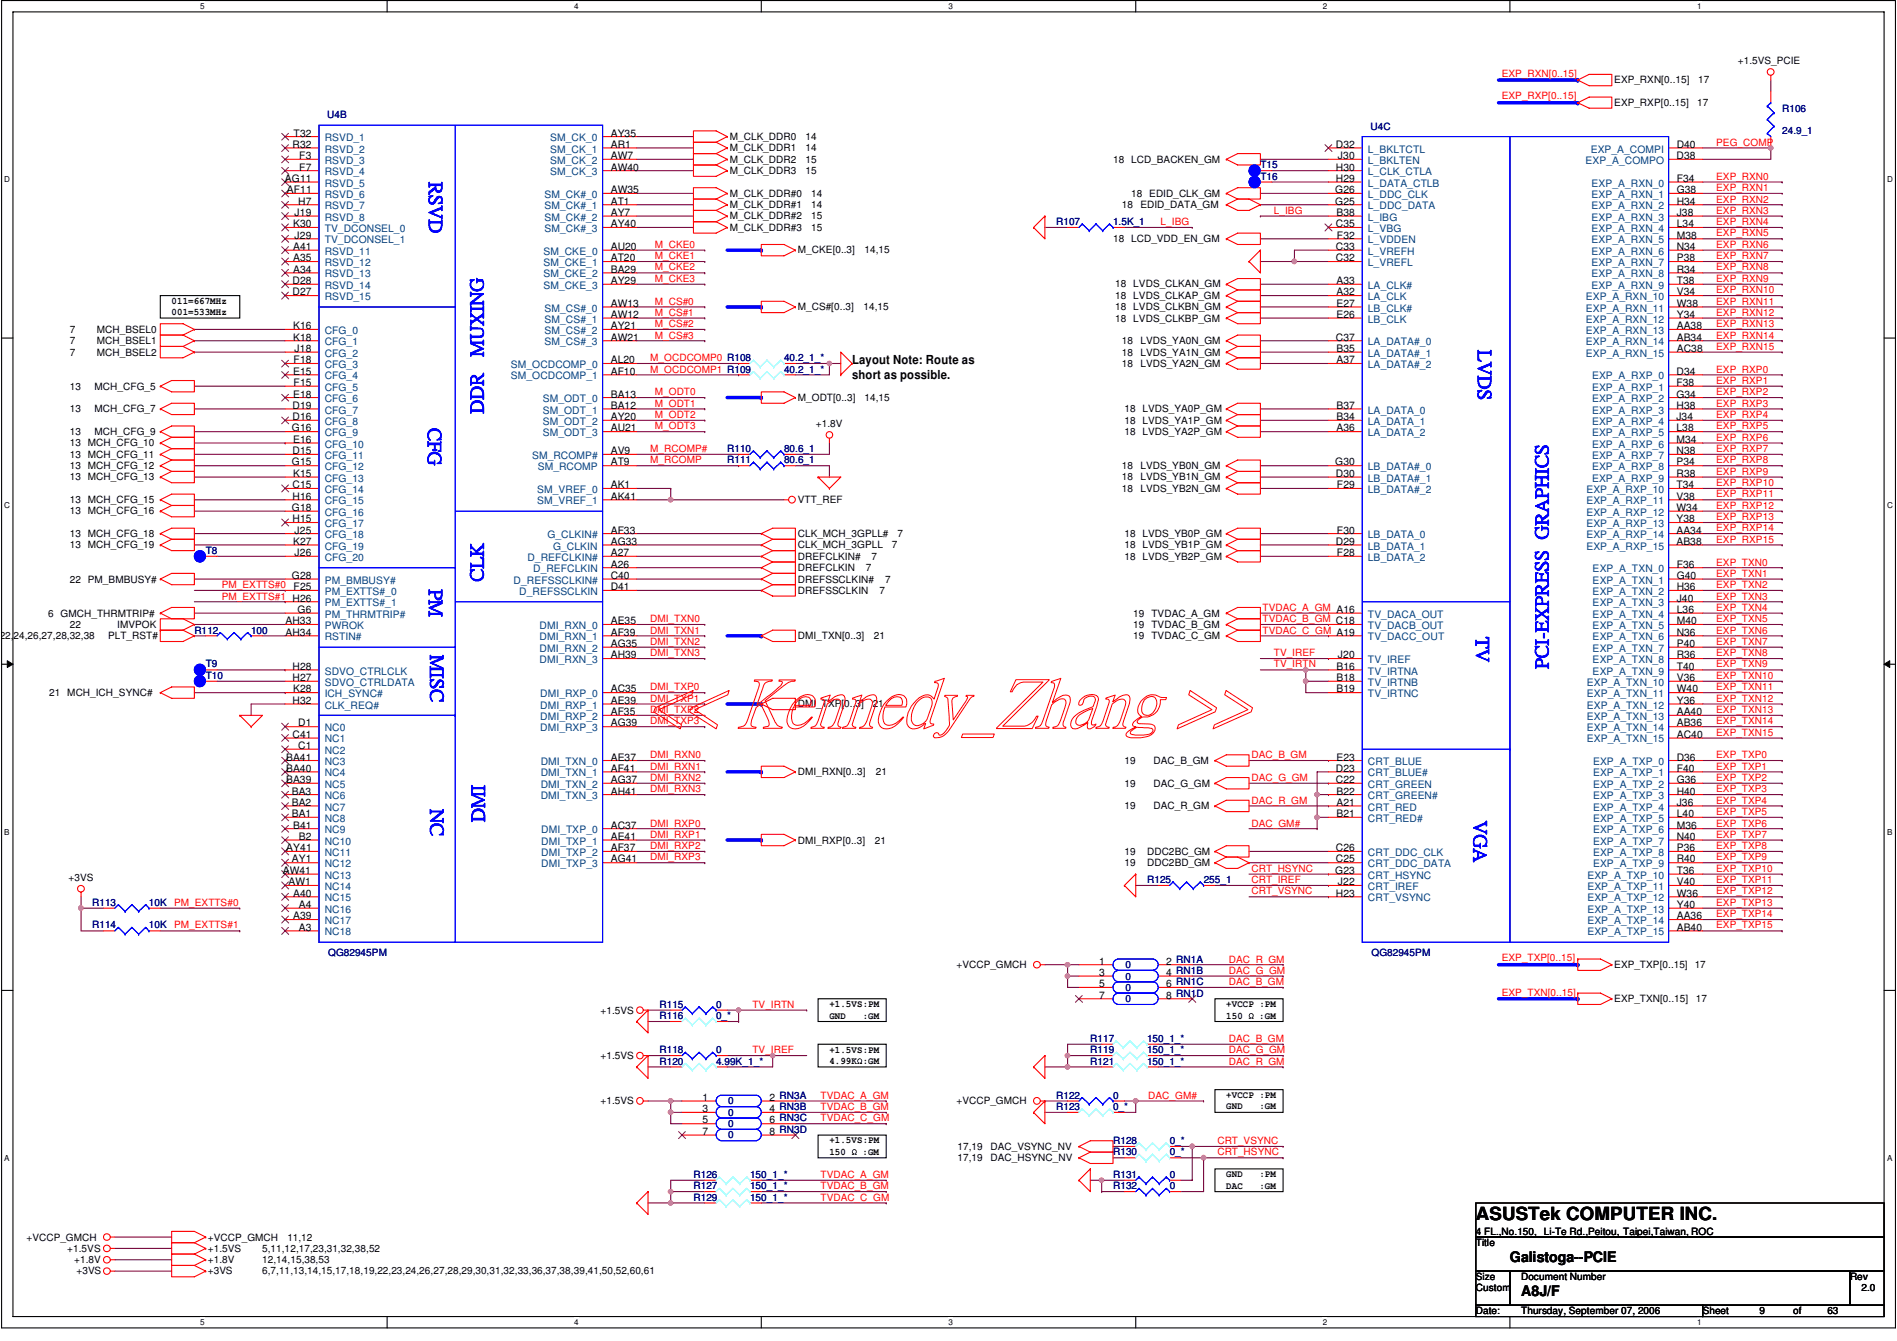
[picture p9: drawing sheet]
<svg xmlns="http://www.w3.org/2000/svg" width="297mm" height="210mm" viewBox="0 0 297 210" stroke-linecap="round" stroke-linejoin="round" font-family="sans-serif">
<defs><g id="words">
<text font-size="2.8" x="231.1" y="191">ASUSTek COMPUTER INC.</text>
<g font-size="2.3">
<text x="236.4" y="197.6">Galistoga--PCIE</text>
<text x="238.2" y="202.9">A8J/F</text>
</g>
<g font-size="1.9">
<text x="133.4" y="56.9">Layout Note: Route as</text>
<text x="133.4" y="59.3">short as possible.</text>
</g>
<g font-size="1.6" fill="#f00">
<text x="235.2" y="12">EXP_RXN[0..15]</text>
<text x="235.2" y="15.5">EXP_RXP[0..15]</text>
<text x="268.7" y="22.8">PEG_COMP</text>
<text x="268.7" y="28.2">EXP_RXN0</text>
<text x="268.7" y="29.9">EXP_RXN1</text>
<text x="181.7" y="35.2">L_IBG</text>
<text x="199.5" y="33.4">L_IBG</text>
<text x="268.7" y="35.2">EXP_RXN4</text>
<text x="268.7" y="33.4">EXP_RXN3</text>
<text x="268.7" y="31.7">EXP_RXN2</text>
<text x="102.5" y="38.8">M_CKE0</text>
<text x="102.5" y="40.6">M_CKE1</text>
<text x="268.7" y="40.6">EXP_RXN7</text>
<text x="268.7" y="37">EXP_RXN5</text>
<text x="268.7" y="38.8">EXP_RXN6</text>
<text x="102.5" y="44.1">M_CKE3</text>
<text x="102.5" y="42.3">M_CKE2</text>
<text x="102.5" y="47.7">M_CS#0</text>
<text x="268.7" y="44.1">EXP_RXN9</text>
<text x="268.7" y="47.7">EXP_RXN11</text>
<text x="268.7" y="42.3">EXP_RXN8</text>
<text x="268.7" y="45.9">EXP_RXN10</text>
<text x="102.5" y="49.4">M_CS#1</text>
<text x="102.5" y="53">M_CS#3</text>
<text x="102.5" y="51.2">M_CS#2</text>
<text x="268.7" y="51.2">EXP_RXN13</text>
<text x="268.7" y="53">EXP_RXN14</text>
<text x="268.7" y="49.4">EXP_RXN12</text>
<text x="101.8" y="58.3">M_OCDCOMP1 R109</text>
<text x="101.8" y="56.6">M_OCDCOMP0 R108</text>
<text x="268.7" y="58.3">EXP_RXP0</text>
<text x="268.7" y="54.8">EXP_RXN15</text>
<text x="102.5" y="65.4">M_ODT2</text>
<text x="102.5" y="61.9">M_ODT0</text>
<text x="102.5" y="63.7">M_ODT1</text>
<text x="268.7" y="65.4">EXP_RXP4</text>
<text x="268.7" y="60.1">EXP_RXP1</text>
<text x="268.7" y="63.7">EXP_RXP3</text>
<text x="268.7" y="61.9">EXP_RXP2</text>
<text x="101.8" y="70.7">M_RCOMP#</text>
<text x="102.5" y="67.2">M_ODT3</text>
<text x="268.7" y="69">EXP_RXP6</text>
<text x="268.7" y="67.2">EXP_RXP5</text>
<text x="268.7" y="70.7">EXP_RXP7</text>
<text x="101.8" y="72.5">M_RCOMP</text>
<text x="268.7" y="76.1">EXP_RXP10</text>
<text x="268.7" y="72.5">EXP_RXP8</text>
<text x="268.7" y="77.9">EXP_RXP11</text>
<text x="268.7" y="74.3">EXP_RXP9</text>
<text x="268.7" y="83.2">EXP_RXP14</text>
<text x="268.7" y="79.6">EXP_RXP12</text>
<text x="268.7" y="81.4">EXP_RXP13</text>
<text x="268.7" y="88.5">EXP_TXN0</text>
<text x="268.7" y="85">EXP_RXP15</text>
<text x="34.7" y="93.9">PM_EXTTS#1 H26</text>
<text x="34.7" y="92.1">PM_EXTTS#0</text>
<text x="197.7" y="95.6">TVDAC_A_GM A16</text>
<text x="268.7" y="92.1">EXP_TXN2</text>
<text x="268.7" y="93.9">EXP_TXN3</text>
<text x="268.7" y="95.6">EXP_TXN4</text>
<text x="268.7" y="90.3">EXP_TXN1</text>
<text x="101.8" y="100.9">DMI_TXN2</text>
<text x="101.8" y="97.4">DMI_TXN0</text>
<text x="101.8" y="99.2">DMI_TXN1</text>
<text x="197.7" y="99.2">TVDAC_C_GM A19</text>
<text x="197.7" y="97.4">TVDAC_B_GM C18</text>
<text x="268.7" y="99.2">EXP_TXN6</text>
<text x="268.7" y="100.9">EXP_TXN7</text>
<text x="268.7" y="97.4">EXP_TXN5</text>
<text x="101.8" y="102.7">DMI_TXN3</text>
<text x="199.5" y="102.7">TV_IREF</text>
<text x="199.5" y="104.5">TV_IRTN</text>
<text x="268.7" y="106.3">EXP_TXN10</text>
<text x="268.7" y="104.5">EXP_TXN9</text>
<text x="268.7" y="102.7">EXP_TXN8</text>
<text x="101.8" y="111.6">DMI_TXP2</text>
<text x="101.8" y="109.8">DMI_TXP1</text>
<text x="101.8" y="113.4">DMI_TXP3</text>
<text x="101.8" y="108">DMI_TXP0</text>
<text x="268.7" y="108">EXP_TXN11</text>
<text x="268.7" y="113.4">EXP_TXN14</text>
<text x="268.7" y="111.6">EXP_TXN13</text>
<text x="268.7" y="109.8">EXP_TXN12</text>
<text x="101.8" y="118.7">DMI_RXN0</text>
<text x="196" y="118.7">DAC_B_GM</text>
<text x="268.7" y="118.7">EXP_TXP0</text>
<text x="268.7" y="115.1">EXP_TXN15</text>
<text x="101.8" y="120.5">DMI_RXN1</text>
<text x="101.8" y="124">DMI_RXN3</text>
<text x="101.8" y="122.3">DMI_RXN2</text>
<text x="196" y="125.8">DAC_R_GM</text>
<text x="196" y="122.3">DAC_G_GM</text>
<text x="268.7" y="120.5">EXP_TXP1</text>
<text x="268.7" y="124">EXP_TXP3</text>
<text x="268.7" y="125.8">EXP_TXP4</text>
<text x="268.7" y="122.3">EXP_TXP2</text>
<text x="101.8" y="129.4">DMI_RXP0</text>
<text x="101.8" y="131.1">DMI_RXP1</text>
<text x="196" y="129.4">DAC_GM#</text>
<text x="268.7" y="129.4">EXP_TXP6</text>
<text x="268.7" y="131.1">EXP_TXP7</text>
<text x="268.7" y="127.6">EXP_TXP5</text>
<text x="101.8" y="132.9">DMI_RXP2</text>
<text x="101.8" y="134.7">DMI_RXP3</text>
<text x="196" y="136.4">CRT_HSYNC</text>
<text x="268.7" y="134.7">EXP_TXP9</text>
<text x="268.7" y="132.9">EXP_TXP8</text>
<text x="268.7" y="136.4">EXP_TXP10</text>
<text x="27.3" y="141.8">PM_EXTTS#0</text>
<text x="196" y="140">CRT_VSYNC</text>
<text x="196" y="138.2">CRT_IREF</text>
<text x="268.7" y="141.8">EXP_TXP13</text>
<text x="268.7" y="138.2">EXP_TXP11</text>
<text x="268.7" y="143.6">EXP_TXP14</text>
<text x="268.7" y="140">EXP_TXP12</text>
<text x="27.3" y="145.3">PM_EXTTS#1</text>
<text x="268.7" y="145.3">EXP_TXP15</text>
<text x="192.4" y="154.2">DAC_B_GM</text>
<text x="192.4" y="152.4">DAC_G_GM</text>
<text x="192.4" y="150.7">DAC_R_GM</text>
<text x="235.2" y="155.8">EXP_TXN[0..15]</text>
<text x="235.2" y="150.5">EXP_TXP[0..15]</text>
<text x="117.8" y="157.8">TV_IRTN</text>
<text x="117.8" y="164.9">TV_IREF</text>
<text x="192.4" y="166.6">DAC_R_GM</text>
<text x="192.4" y="164.9">DAC_G_GM</text>
<text x="192.4" y="163.1">DAC_B_GM</text>
<text x="128.5" y="172">TVDAC_A_GM</text>
<text x="128.5" y="173.7">TVDAC_B_GM</text>
<text x="179.8" y="172">DAC_GM#</text>
<text x="128.5" y="175.5">TVDAC_C_GM</text>
<text x="190.6" y="179.1">CRT_VSYNC</text>
<text x="128.5" y="184.4">TVDAC_A_GM</text>
<text x="190.6" y="180.8">CRT_HSYNC</text>
<text x="128.5" y="188">TVDAC_C_GM</text>
<text x="128.5" y="186.2">TVDAC_B_GM</text>
</g>
<g font-size="1.6">
<text x="272.1" y="10">+1.5VS_PCIE</text>
<text x="252.8" y="13">EXP_RXN[0..15]</text>
<text x="252.8" y="16.6">EXP_RXP[0..15]</text>
<text x="265.7" y="16.6">17</text>
<text x="265.9" y="13">17</text>
<text x="45.8" y="23.2">R32</text>
<text x="46" y="21.4">T32</text>
<text x="95.6" y="21.4">AY35</text>
<text x="95.6" y="23.2">AR1</text>
<text x="114.3" y="23.7">M_CLK_DDR1</text>
<text x="114.3" y="21.9">M_CLK_DDR0</text>
<text x="126.1" y="23.7">14</text>
<text x="126.1" y="21.9">14</text>
<text x="209.2" y="23.2">D32</text>
<text x="262.5" y="23.2">D40</text>
<text x="44.6" y="28.5">AG11</text>
<text x="46.9" y="24.9">F3</text>
<text x="46.9" y="26.7">F7</text>
<text x="95.6" y="24.9">AW7</text>
<text x="95.6" y="26.7">AW40</text>
<text x="114.3" y="25.5">M_CLK_DDR2</text>
<text x="114.3" y="27.3">M_CLK_DDR3</text>
<text x="126.1" y="25.5">15</text>
<text x="126.1" y="27.3">15</text>
<text x="174.3" y="25.5">18 LCD_BACKEN_GM</text>
<text x="209.2" y="26.7">H30</text>
<text x="209.2" y="28.5">H29</text>
<text x="209.5" y="24.9">J30</text>
<text x="262.5" y="24.9">D38</text>
<text x="262.5" y="28.5">F34</text>
<text x="44.9" y="30.3">AF11</text>
<text x="45.9" y="35.6">K30</text>
<text x="46.1" y="33.8">J19</text>
<text x="46.7" y="32">H7</text>
<text x="95.6" y="30.3">AW35</text>
<text x="95.6" y="32">AT1</text>
<text x="95.6" y="33.8">AY7</text>
<text x="95.6" y="35.6">AY40</text>
<text x="114.3" y="32.6">M_CLK_DDR#1</text>
<text x="114.3" y="30.8">M_CLK_DDR#0</text>
<text x="114.3" y="34.3">M_CLK_DDR#2</text>
<text x="127" y="32.6">14</text>
<text x="127" y="30.8">14</text>
<text x="127" y="34.3">15</text>
<text x="175.7" y="32.6">18</text>
<text x="177.1" y="30.8">18 EDID_CLK_GM</text>
<text x="178.6" y="32.6">EDID_DATA_GM</text>
<text x="209.1" y="30.3">G26</text>
<text x="209.1" y="32">G25</text>
<text x="209.2" y="35.6">C35</text>
<text x="209.3" y="33.8">B38</text>
<text x="262.5" y="30.3">G38</text>
<text x="262.5" y="32">H34</text>
<text x="262.5" y="33.8">J38</text>
<text x="262.5" y="35.6">L34</text>
<text x="45.9" y="39.1">A41</text>
<text x="45.9" y="40.9">A35</text>
<text x="46.1" y="37.3">J29</text>
<text x="95.6" y="39.1">AU20</text>
<text x="95.6" y="40.9">AT20</text>
<text x="114.3" y="36.1">M_CLK_DDR#3</text>
<text x="124.9" y="39.7">M_CKE[0..3]</text>
<text x="127" y="36.1">15</text>
<text x="135.4" y="39.7">14,15</text>
<text x="174.3" y="37.9">18 LCD_VDD_EN_GM</text>
<text x="209.2" y="39.1">C33</text>
<text x="209.2" y="40.9">C32</text>
<text x="209.3" y="37.3">F32</text>
<text x="262.5" y="37.3">M38</text>
<text x="262.5" y="39.1">N34</text>
<text x="262.5" y="40.9">P38</text>
<text x="26.9" y="47.6">011=667MHz</text>
<text x="45.8" y="44.4">D28</text>
<text x="45.8" y="46.2">D27</text>
<text x="45.9" y="42.7">A34</text>
<text x="95.6" y="42.7">BA29</text>
<text x="95.6" y="44.4">AY29</text>
<text x="174.6" y="46.8">18 LVDS_CLKAP_GM</text>
<text x="174.6" y="45">18 LVDS_CLKAN_GM</text>
<text x="209.3" y="44.4">A33</text>
<text x="209.3" y="46.2">A32</text>
<text x="262.5" y="42.7">R34</text>
<text x="262.5" y="44.4">T38</text>
<text x="262.5" y="46.2">V34</text>
<text x="10.9" y="53.9">7</text>
<text x="10.9" y="52.1">7</text>
<text x="15.2" y="53.9">MCH_BSEL1</text>
<text x="15.2" y="52.1">MCH_BSEL0</text>
<text x="26.9" y="49.4">001=533MHz</text>
<text x="45.9" y="51.6">K16</text>
<text x="45.9" y="53.3">K18</text>
<text x="95.6" y="48">AW13</text>
<text x="95.6" y="49.8">AW12</text>
<text x="95.6" y="51.6">AY21</text>
<text x="95.6" y="53.3">AW21</text>
<text x="124.9" y="48.6">M_CS#[0..3]</text>
<text x="135.2" y="48.6">14,15</text>
<text x="174.6" y="50.3">18 LVDS_CLKBP_GM</text>
<text x="174.6" y="48.6">18 LVDS_CLKBN_GM</text>
<text x="175.7" y="53.9">18</text>
<text x="178.6" y="53.9">LVDS_YA0N_GM</text>
<text x="209.2" y="53.3">C37</text>
<text x="209.3" y="48">E27</text>
<text x="209.3" y="49.8">E26</text>
<text x="262.5" y="48">W38</text>
<text x="262.5" y="49.8">Y34</text>
<text x="262.5" y="51.6">AA38</text>
<text x="262.5" y="53.3">AB34</text>
<text x="10.9" y="55.7">7</text>
<text x="15.2" y="55.7">MCH_BSEL2</text>
<text x="45.9" y="58.7">E15</text>
<text x="46" y="56.9">F18</text>
<text x="46.1" y="55.1">J18</text>
<text x="95.6" y="56.9">AL20</text>
<text x="95.6" y="58.7">AF10</text>
<text x="175.7" y="57.4">18</text>
<text x="175.7" y="55.7">18</text>
<text x="178.6" y="57.4">LVDS_YA2N_GM</text>
<text x="178.6" y="55.7">LVDS_YA1N_GM</text>
<text x="209.3" y="55.1">B35</text>
<text x="209.3" y="56.9">A37</text>
<text x="262.5" y="58.7">D34</text>
<text x="262.5" y="55.1">AC38</text>
<text x="10.9" y="61">13</text>
<text x="10.9" y="64.6">13</text>
<text x="14.8" y="61">MCH_CFG_5</text>
<text x="14.8" y="64.6">MCH_CFG_7</text>
<text x="45.8" y="64">D19</text>
<text x="45.8" y="65.8">D16</text>
<text x="45.9" y="62.2">E18</text>
<text x="46" y="60.5">F15</text>
<text x="95.6" y="62.2">BA13</text>
<text x="95.6" y="64">BA12</text>
<text x="95.6" y="65.8">AY20</text>
<text x="124.9" y="62.8">M_ODT[0..3]</text>
<text x="135.4" y="62.8">14,15</text>
<text x="176.1" y="64.6">18 LVDS_YA0P_GM</text>
<text x="209.3" y="64">B37</text>
<text x="209.3" y="65.8">B34</text>
<text x="262.5" y="60.5">F38</text>
<text x="262.5" y="62.2">G34</text>
<text x="262.5" y="64">H38</text>
<text x="262.5" y="65.8">J34</text>
<text x="10.9" y="71.6">13 MCH_CFG_11</text>
<text x="10.9" y="69.8">13 MCH_CFG_10</text>
<text x="10.9" y="68.1">13</text>
<text x="14.8" y="68.1">MCH_CFG_9</text>
<text x="45.7" y="67.5">G16</text>
<text x="45.8" y="71.1">D15</text>
<text x="45.9" y="69.3">E16</text>
<text x="95.6" y="67.5">AU21</text>
<text x="95.6" y="71.1">AV9</text>
<text x="127.8" y="66.8">+1.8V</text>
<text x="176.1" y="68.1">18 LVDS_YA2P_GM</text>
<text x="176.1" y="66.3">18 LVDS_YA1P_GM</text>
<text x="209.3" y="67.5">A36</text>
<text x="262.5" y="67.5">L38</text>
<text x="262.5" y="69.3">M34</text>
<text x="262.5" y="71.1">N38</text>
<text x="10.9" y="73.4">13 MCH_CFG_12</text>
<text x="10.9" y="75.2">13 MCH_CFG_13</text>
<text x="45.7" y="72.9">G15</text>
<text x="45.8" y="76.4">C15</text>
<text x="45.9" y="74.6">K15</text>
<text x="95.6" y="72.9">AT9</text>
<text x="95.6" y="76.4">AK1</text>
<text x="175.7" y="73.4">18</text>
<text x="175.7" y="75.2">18</text>
<text x="175.7" y="77">18</text>
<text x="178.6" y="73.4">LVDS_YB0N_GM</text>
<text x="178.6" y="75.2">LVDS_YB1N_GM</text>
<text x="178.6" y="77">LVDS_YB2N_GM</text>
<text x="209.1" y="72.9">G30</text>
<text x="209.2" y="74.6">D30</text>
<text x="209.3" y="76.4">F29</text>
<text x="262.5" y="72.9">P34</text>
<text x="262.5" y="74.6">R38</text>
<text x="262.5" y="76.4">T34</text>
<text x="10.9" y="80.5">13 MCH_CFG_16</text>
<text x="10.9" y="78.7">13 MCH_CFG_15</text>
<text x="45.7" y="80">G18</text>
<text x="45.8" y="78.2">H16</text>
<text x="45.8" y="81.7">H15</text>
<text x="46.1" y="83.5">J25</text>
<text x="95.6" y="78.2">AK41</text>
<text x="95.6" y="83.5">AF33</text>
<text x="124.9" y="78.7">VTT_REF</text>
<text x="209.3" y="83.5">F30</text>
<text x="262.5" y="78.2">V38</text>
<text x="262.5" y="80">W34</text>
<text x="262.5" y="81.7">Y38</text>
<text x="262.5" y="83.5">AA34</text>
<text x="10.9" y="85.9">13 MCH_CFG_19</text>
<text x="10.9" y="84.1">13 MCH_CFG_18</text>
<text x="45.9" y="85.3">K27</text>
<text x="46.1" y="87.1">J26</text>
<text x="95.6" y="85.3">AG33</text>
<text x="95.6" y="87.1">A27</text>
<text x="95.6" y="88.9">A26</text>
<text x="124.9" y="84.1">CLK_MCH_3GPLL#</text>
<text x="124.9" y="85.9">CLK_MCH_3GPLL</text>
<text x="124.9" y="87.6">DREFCLKIN#</text>
<text x="124.9" y="89.4">DREFCLKIN</text>
<text x="135.6" y="89.4">7</text>
<text x="136.5" y="87.6">7</text>
<text x="139.7" y="85.9">7</text>
<text x="140.5" y="84.1">7</text>
<text x="176.1" y="85.9">18 LVDS_YB1P_GM</text>
<text x="176.1" y="87.6">18 LVDS_YB2P_GM</text>
<text x="176.1" y="84.1">18 LVDS_YB0P_GM</text>
<text x="209.2" y="85.3">D29</text>
<text x="209.3" y="87.1">F28</text>
<text x="262.5" y="85.3">AB38</text>
<text x="262.5" y="88.9">F36</text>
<text x="10.9" y="91.2">22 PM_BMBUSY#</text>
<text x="45.7" y="90.6">G28</text>
<text x="46" y="92.4">F25</text>
<text x="46.6" y="96">G6</text>
<text x="95.6" y="90.6">C40</text>
<text x="95.6" y="92.4">D41</text>
<text x="124.9" y="91.2">DREFSSCLKIN#</text>
<text x="124.9" y="93">DREFSSCLKIN</text>
<text x="137.7" y="93">7</text>
<text x="138.6" y="91.2">7</text>
<text x="262.5" y="90.6">G40</text>
<text x="262.5" y="92.4">H36</text>
<text x="262.5" y="94.2">J40</text>
<text x="262.5" y="96">L36</text>
<text x="-.1" y="100">22,24,26,27,28,32,38</text>
<text x="7.5" y="96.5">6 GMCH_THRMTRIP#</text>
<text x="10.9" y="98.3">22</text>
<text x="16.9" y="100">PLT_RST#</text>
<text x="18.4" y="98.3">IMVPOK</text>
<text x="44.7" y="97.7">AH33</text>
<text x="44.7" y="99.5">AH34</text>
<text x="95.6" y="97.7">AE35</text>
<text x="95.6" y="99.5">AF39</text>
<text x="95.6" y="101.3">AG35</text>
<text x="124.9" y="100">DMI_TXN[0..3]</text>
<text x="136.8" y="100">21</text>
<text x="177.5" y="100">19 TVDAC_C_GM</text>
<text x="177.5" y="98.3">19 TVDAC_B_GM</text>
<text x="177.5" y="96.5">19 TVDAC_A_GM</text>
<text x="262.5" y="97.7">M40</text>
<text x="262.5" y="99.5">N36</text>
<text x="262.5" y="101.3">P40</text>
<text x="45.8" y="104.8">H28</text>
<text x="45.8" y="106.6">H27</text>
<text x="95.6" y="103">AH39</text>
<text x="209.3" y="104.8">B16</text>
<text x="209.3" y="106.6">B18</text>
<text x="209.5" y="103">J20</text>
<text x="262.5" y="103">R36</text>
<text x="262.5" y="104.8">T40</text>
<text x="262.5" y="106.6">V36</text>
<text x="7.7" y="108.9">21 MCH_ICH_SYNC#</text>
<text x="45.8" y="110.2">H32</text>
<text x="45.9" y="108.4">K28</text>
<text x="46.7" y="113.7">D1</text>
<text x="95.6" y="108.4">AC35</text>
<text x="95.6" y="110.2">AE39</text>
<text x="95.6" y="111.9">AF35</text>
<text x="95.6" y="113.7">AG39</text>
<text x="124.9" y="110.7">DMI_TXP[0..3]</text>
<text x="136.6" y="110.7">21</text>
<text x="209.3" y="108.4">B19</text>
<text x="262.5" y="108.4">W40</text>
<text x="262.5" y="110.2">Y36</text>
<text x="262.5" y="111.9">AA40</text>
<text x="262.5" y="113.7">AB36</text>
<text x="44.8" y="119">BA41</text>
<text x="45.8" y="115.5">C41</text>
<text x="46.7" y="117.3">C1</text>
<text x="95.6" y="119">AE37</text>
<text x="176.1" y="119.6">19</text>
<text x="180.6" y="119.6">DAC_B_GM</text>
<text x="209.3" y="119">E23</text>
<text x="262.5" y="115.5">AC40</text>
<text x="262.5" y="119">D36</text>
<text x="44.8" y="120.8">BA40</text>
<text x="44.8" y="122.6">BA39</text>
<text x="45.7" y="124.4">BA3</text>
<text x="95.6" y="120.8">AF41</text>
<text x="95.6" y="122.6">AG37</text>
<text x="95.6" y="124.4">AH41</text>
<text x="124.9" y="121.4">DMI_RXN[0..3]</text>
<text x="137.2" y="121.4">21</text>
<text x="176.1" y="123.1">19</text>
<text x="180.6" y="123.1">DAC_G_GM</text>
<text x="209.2" y="120.8">D23</text>
<text x="209.2" y="122.6">C22</text>
<text x="209.3" y="124.4">B22</text>
<text x="262.5" y="120.8">F40</text>
<text x="262.5" y="122.6">G36</text>
<text x="262.5" y="124.4">H40</text>
<text x="45.7" y="126.2">BA2</text>
<text x="45.7" y="127.9">BA1</text>
<text x="45.9" y="129.7">B41</text>
<text x="46.8" y="131.5">B2</text>
<text x="95.6" y="129.7">AC37</text>
<text x="95.6" y="131.5">AE41</text>
<text x="176.1" y="126.7">19</text>
<text x="180.6" y="126.7">DAC_R_GM</text>
<text x="209.3" y="126.2">A21</text>
<text x="209.3" y="127.9">B21</text>
<text x="262.5" y="126.2">J36</text>
<text x="262.5" y="127.9">L40</text>
<text x="262.5" y="129.7">M36</text>
<text x="262.5" y="131.5">N40</text>
<text x="10.7" y="137.9">+3VS</text>
<text x="44.3" y="136.8">AW41</text>
<text x="44.8" y="133.2">AY41</text>
<text x="45.7" y="135">AY1</text>
<text x="95.6" y="133.2">AF37</text>
<text x="95.6" y="135">AG41</text>
<text x="124.9" y="132">DMI_RXP[0..3]</text>
<text x="137" y="132">21</text>
<text x="176.1" y="135.6">19</text>
<text x="176.1" y="133.8">19</text>
<text x="179.6" y="135.6">DDC2BD_GM</text>
<text x="179.6" y="133.8">DDC2BC_GM</text>
<text x="209.1" y="136.8">G23</text>
<text x="209.2" y="133.2">C26</text>
<text x="209.2" y="135">C25</text>
<text x="262.5" y="133.2">P36</text>
<text x="262.5" y="135">R40</text>
<text x="262.5" y="136.8">T36</text>
<text x="45.2" y="138.6">AW1</text>
<text x="45.9" y="140.3">A40</text>
<text x="45.9" y="143.9">A39</text>
<text x="46.8" y="142.1">A4</text>
<text x="209.2" y="140.3">H23</text>
<text x="209.5" y="138.6">J22</text>
<text x="262.5" y="138.6">V40</text>
<text x="262.5" y="140.3">W36</text>
<text x="262.5" y="142.1">Y40</text>
<text x="262.5" y="143.9">AA36</text>
<text x="46.8" y="145.7">A3</text>
<text x="262.5" y="145.7">AB40</text>
<text x="149.8" y="151.6">+VCCP_GMCH</text>
<text x="172.1" y="151">1</text>
<text x="172.1" y="152.8">3</text>
<text x="172.1" y="154.6">5</text>
<text x="182.6" y="151">2 RN1A</text>
<text x="182.6" y="152.8">4 RN1B</text>
<text x="182.6" y="154.6">6 RN1C</text>
<text x="252.8" y="151.6">EXP_TXP[0..15]</text>
<text x="265.4" y="151.6">17</text>
<text x="94" y="158.7">+1.5VS</text>
<text x="129.9" y="157.6">+1.5VS:PM</text>
<text x="129.9" y="159.5">GND</text>
<text x="135.1" y="159.5">:GM</text>
<text x="172.1" y="156.3">7</text>
<text x="182.6" y="156.3">8 RN1D</text>
<text x="192" y="157.6">+VCCP :PM</text>
<text x="192" y="159.5">150</text>
<text x="197.2" y="159.5">:GM</text>
<text x="252.8" y="156.9">EXP_TXN[0..15]</text>
<text x="265.6" y="156.9">17</text>
<text x="94" y="165.7">+1.5VS</text>
<text x="129.9" y="164.8">+1.5VS:PM</text>
<text x="129.9" y="166.5">4.99K :GM</text>
<text x="94" y="172.8">+1.5VS</text>
<text x="110" y="172.3">1</text>
<text x="120.5" y="172.3">2 RN3A</text>
<text x="149.8" y="172.8">+VCCP_GMCH</text>
<text x="192" y="171.9">+VCCP :PM</text>
<text x="192" y="173.7">GND</text>
<text x="197.2" y="173.7">:GM</text>
<text x="110" y="175.9">5</text>
<text x="110" y="174.1">3</text>
<text x="110" y="177.6">7</text>
<text x="120.5" y="175.9">6 RN3C</text>
<text x="120.5" y="174.1">4 RN3B</text>
<text x="120.5" y="177.6">8 RN3D</text>
<text x="129.9" y="179">+1.5VS:PM</text>
<text x="149.9" y="180">17,19</text>
<text x="155.1" y="180">DAC_VSYNC_NV</text>
<text x="129.9" y="180.8">150</text>
<text x="135" y="180.8">:GM</text>
<text x="149.9" y="181.7">17,19</text>
<text x="155.1" y="181.7">DAC_HSYNC_NV</text>
<text x="192" y="184.3">GND</text>
<text x="197.2" y="184.3">:PM</text>
<text x="192" y="186.1">DAC</text>
<text x="197.2" y="186.1">:GM</text>
<text x="4.1" y="194.2">+VCCP_GMCH</text>
<text x="10.5" y="196">+1.5VS</text>
<text x="11.6" y="197.7">+1.8V</text>
<text x="32.6" y="196">+1.5VS</text>
<text x="32.6" y="197.7">+1.8V</text>
<text x="32.6" y="194.2">+VCCP_GMCH</text>
<text x="41.1" y="197.7">12,14,15,38,53</text>
<text x="41.1" y="196">5,11,12,17,23,31,32,38,52</text>
<text x="45" y="194.2">11,12</text>
<text x="231.1" y="195.1">Title</text>
<text x="231.1" y="193.3">4 FL.,No.150, Li-Te Rd.,Peitou, Taipei,Taiwan, ROC</text>
<text x="12" y="199.5">+3VS</text>
<text x="32.6" y="199.5">+3VS</text>
<text x="41.1" y="199.5">6,7,11,13,14,15,17,18,19,22,23,24,26,27,28,29,30,31,32,33,36,37,38,39,41,50,52,60,61</text>
<text x="231.1" y="200.4">Size</text>
<text x="231.1" y="202.1">Custom</text>
<text x="238.2" y="200.4">Document Number</text>
<text x="289.7" y="200.4">Rev</text>
<text x="291.5" y="202.1">2.0</text>
<text x="231.1" y="205.7">Date:</text>
<text x="238.2" y="205.7">Thursday, September 07, 2006</text>
<text x="266.6" y="205.7">Sheet</text>
<text x="275.5" y="205.7">9</text>
<text x="280.8" y="205.7">of</text>
<text x="286.2" y="205.7">63</text>
</g>
<g font-size="1.6" fill="#000080">
<text x="279.1" y="17.5">R106</text>
<text x="51.2" y="18.5">U4B</text>
<text x="214.6" y="20.3">U4C</text>
<text x="279.1" y="21">24.9_1</text>
<text x="197.4" y="26.4">T15</text>
<text x="197.4" y="28.2">T16</text>
<text x="165.4" y="35.2">R107</text>
<text x="174.3" y="35.2">1.5K_1</text>
<text x="122.8" y="58.3">40.2_1_*</text>
<text x="122.8" y="56.6">40.2_1_*</text>
<text x="113.9" y="70.7">R110</text>
<text x="122.8" y="70.7">80.6_1</text>
<text x="113.9" y="72.5">R111</text>
<text x="122.8" y="72.5">80.6_1</text>
<text x="32.2" y="86.7">T8</text>
<text x="30.4" y="99.2">R112</text>
<text x="39.3" y="99.2">100</text>
<text x="32.2" y="104.5">T9</text>
<text x="32.2" y="106.3">T10</text>
<text x="14.4" y="141.8">R113</text>
<text x="23.3" y="141.8">10K</text>
<text x="179.6" y="138.2">R125</text>
<text x="188.5" y="138.2">255_1</text>
<text x="14.4" y="145.3">R114</text>
<text x="23.3" y="145.3">10K</text>
<text x="51.4" y="149.6">QG82945PM</text>
<text x="214.8" y="149.6">QG82945PM</text>
<text x="176.2" y="151.6">0</text>
<text x="176.2" y="153.3">0</text>
<text x="176.2" y="155.1">0</text>
<text x="103.2" y="159.6">R116</text>
<text x="103.2" y="157.8">R115</text>
<text x="112.1" y="159.6">0_*</text>
<text x="112.1" y="157.8">0</text>
<text x="176.2" y="156.9">0</text>
<text x="103.2" y="166.6">R120</text>
<text x="103.2" y="164.9">R118</text>
<text x="112.1" y="166.6">4.99K_1_*</text>
<text x="112.1" y="164.9">0</text>
<text x="170.7" y="166.6">R121</text>
<text x="170.7" y="164.9">R119</text>
<text x="170.7" y="163.1">R117</text>
<text x="179.6" y="166.6">150_1_*</text>
<text x="179.6" y="164.9">150_1_*</text>
<text x="179.6" y="163.1">150_1_*</text>
<text x="114" y="172.8">0</text>
<text x="165.4" y="173.7">R123</text>
<text x="165.4" y="172">R122</text>
<text x="174.3" y="173.7">0_*</text>
<text x="174.3" y="172">0</text>
<text x="114" y="176.4">0</text>
<text x="114" y="174.6">0</text>
<text x="114" y="178.2">0</text>
<text x="174.3" y="179.1">R128</text>
<text x="183.2" y="179.1">0_*</text>
<text x="108.6" y="184.4">R126</text>
<text x="117.5" y="184.4">150_1_*</text>
<text x="174.3" y="184.4">R131</text>
<text x="174.3" y="180.8">R130</text>
<text x="183.2" y="184.4">0</text>
<text x="183.2" y="180.8">0_*</text>
<text x="108.6" y="186.2">R127</text>
<text x="108.6" y="188">R129</text>
<text x="117.5" y="186.2">150_1_*</text>
<text x="117.5" y="188">150_1_*</text>
<text x="174.3" y="186.2">R132</text>
<text x="183.2" y="186.2">0</text>
</g>
<g font-size="1.6" fill="#004080">
<text x="50.8" y="22.1">RSVD_1</text>
<text x="50.8" y="23.9">RSVD_2</text>
<text x="86.1" y="22.1">SM_CK_0</text>
<text x="86.1" y="23.9">SM_CK_1</text>
<text x="214.2" y="23.9">L_BKLTCTL</text>
<text x="249.1" y="23.9">EXP_A_COMPI</text>
<text x="50.8" y="25.7">RSVD_3</text>
<text x="50.8" y="27.4">RSVD_4</text>
<text x="50.8" y="29.2">RSVD_5</text>
<text x="86.1" y="25.7">SM_CK_2</text>
<text x="86.1" y="27.4">SM_CK_3</text>
<text x="214.2" y="25.7">L_BKLTEN</text>
<text x="214.2" y="27.4">L_CLK_CTLA</text>
<text x="214.2" y="29.2">L_DATA_CTLB</text>
<text x="248.3" y="25.7">EXP_A_COMPO</text>
<text x="249.2" y="29.2">EXP_A_RXN_0</text>
<text x="50.8" y="31">RSVD_6</text>
<text x="50.8" y="32.8">RSVD_7</text>
<text x="50.8" y="34.5">RSVD_8</text>
<text x="85.3" y="31">SM_CK#_0</text>
<text x="85.3" y="32.8">SM_CK#_1</text>
<text x="85.3" y="34.5">SM_CK#_2</text>
<text x="214.2" y="31">L_DDC_CLK</text>
<text x="214.2" y="32.8">L_DDC_DATA</text>
<text x="214.2" y="34.5">L_IBG</text>
<text x="249.2" y="31">EXP_A_RXN_1</text>
<text x="249.2" y="32.8">EXP_A_RXN_2</text>
<text x="249.2" y="34.5">EXP_A_RXN_3</text>
<text x="50.8" y="36.3">TV_DCONSEL_0</text>
<text x="50.8" y="38.1">TV_DCONSEL_1</text>
<text x="50.8" y="39.9">RSVD_11</text>
<text x="50.8" y="41.7">RSVD_12</text>
<text x="85.1" y="39.9">SM_CKE_0</text>
<text x="85.1" y="41.7">SM_CKE_1</text>
<text x="85.3" y="36.3">SM_CK#_3</text>
<text x="214.2" y="36.3">L_VBG</text>
<text x="214.2" y="38.1">L_VDDEN</text>
<text x="214.2" y="39.9">L_VREFH</text>
<text x="214.2" y="41.7">L_VREFL</text>
<text x="249.2" y="36.3">EXP_A_RXN_4</text>
<text x="249.2" y="38.1">EXP_A_RXN_5</text>
<text x="249.2" y="39.9">EXP_A_RXN_6</text>
<text x="249.2" y="41.7">EXP_A_RXN_7</text>
<text x="50.8" y="43.4">RSVD_13</text>
<text x="50.8" y="45.2">RSVD_14</text>
<text x="50.8" y="47">RSVD_15</text>
<text x="85.1" y="43.4">SM_CKE_2</text>
<text x="85.1" y="45.2">SM_CKE_3</text>
<text x="214.2" y="45.2">LA_CLK#</text>
<text x="214.2" y="47">LA_CLK</text>
<text x="248.3" y="47">EXP_A_RXN_10</text>
<text x="249.2" y="43.4">EXP_A_RXN_8</text>
<text x="249.2" y="45.2">EXP_A_RXN_9</text>
<text x="50.8" y="52.3">CFG_0</text>
<text x="85.3" y="48.8">SM_CS#_0</text>
<text x="85.3" y="50.5">SM_CS#_1</text>
<text x="85.3" y="52.3">SM_CS#_2</text>
<text x="214.2" y="48.8">LB_CLK#</text>
<text x="214.2" y="50.5">LB_CLK</text>
<text x="248.3" y="48.8">EXP_A_RXN_11</text>
<text x="248.3" y="50.5">EXP_A_RXN_12</text>
<text x="248.3" y="52.3">EXP_A_RXN_13</text>
<text x="50.8" y="54.1">CFG_1</text>
<text x="50.8" y="55.8">CFG_2</text>
<text x="50.8" y="57.6">CFG_3</text>
<text x="50.8" y="59.4">CFG_4</text>
<text x="80" y="57.6">SM_OCDCOMP_0</text>
<text x="80" y="59.4">SM_OCDCOMP_1</text>
<text x="85.3" y="54.1">SM_CS#_3</text>
<text x="214.2" y="54.1">LA_DATA#_0</text>
<text x="214.2" y="55.8">LA_DATA#_1</text>
<text x="214.2" y="57.6">LA_DATA#_2</text>
<text x="248.3" y="54.1">EXP_A_RXN_14</text>
<text x="248.3" y="55.8">EXP_A_RXN_15</text>
<text x="249.3" y="59.4">EXP_A_RXP_0</text>
<text x="50.8" y="61.2">CFG_5</text>
<text x="50.8" y="62.9">CFG_6</text>
<text x="50.8" y="64.7">CFG_7</text>
<text x="85" y="62.9">SM_ODT_0</text>
<text x="85" y="64.7">SM_ODT_1</text>
<text x="214.2" y="64.7">LA_DATA_0</text>
<text x="249.3" y="61.2">EXP_A_RXP_1</text>
<text x="249.3" y="62.9">EXP_A_RXP_2</text>
<text x="249.3" y="64.7">EXP_A_RXP_3</text>
<text x="50.8" y="66.5">CFG_8</text>
<text x="50.8" y="68.3">CFG_9</text>
<text x="50.8" y="70.1">CFG_10</text>
<text x="50.8" y="71.8">CFG_11</text>
<text x="83.3" y="71.8">SM_RCOMP#</text>
<text x="85" y="66.5">SM_ODT_2</text>
<text x="85" y="68.3">SM_ODT_3</text>
<text x="214.2" y="66.5">LA_DATA_1</text>
<text x="214.2" y="68.3">LA_DATA_2</text>
<text x="249.3" y="66.5">EXP_A_RXP_4</text>
<text x="249.3" y="68.3">EXP_A_RXP_5</text>
<text x="249.3" y="70.1">EXP_A_RXP_6</text>
<text x="249.3" y="71.8">EXP_A_RXP_7</text>
<text x="50.8" y="73.6">CFG_12</text>
<text x="50.8" y="75.4">CFG_13</text>
<text x="50.8" y="77.2">CFG_14</text>
<text x="84.1" y="77.2">SM_VREF_0</text>
<text x="84.2" y="73.6">SM_RCOMP</text>
<text x="214.2" y="73.6">LB_DATA#_0</text>
<text x="214.2" y="75.4">LB_DATA#_1</text>
<text x="214.2" y="77.2">LB_DATA#_2</text>
<text x="248.4" y="77.2">EXP_A_RXP_10</text>
<text x="249.3" y="73.6">EXP_A_RXP_8</text>
<text x="249.3" y="75.4">EXP_A_RXP_9</text>
<text x="50.8" y="79">CFG_15</text>
<text x="50.8" y="80.7">CFG_16</text>
<text x="50.8" y="82.5">CFG_17</text>
<text x="84.1" y="79">SM_VREF_1</text>
<text x="248.4" y="79">EXP_A_RXP_11</text>
<text x="248.4" y="80.7">EXP_A_RXP_12</text>
<text x="248.4" y="82.5">EXP_A_RXP_13</text>
<text x="50.8" y="84.2">CFG_18</text>
<text x="50.8" y="86">CFG_19</text>
<text x="50.8" y="87.8">CFG_20</text>
<text x="82.6" y="87.8">D_REFCLKIN#</text>
<text x="83.5" y="89.6">D_REFCLKIN</text>
<text x="85.7" y="84.2">G_CLKIN#</text>
<text x="86.6" y="86">G_CLKIN</text>
<text x="214.2" y="84.2">LB_DATA_0</text>
<text x="214.2" y="86">LB_DATA_1</text>
<text x="214.2" y="87.8">LB_DATA_2</text>
<text x="248.4" y="84.2">EXP_A_RXP_14</text>
<text x="248.4" y="86">EXP_A_RXP_15</text>
<text x="249.4" y="89.6">EXP_A_TXN_0</text>
<text x="50.8" y="91.4">PM_BMBUSY#</text>
<text x="50.8" y="93.1">PM_EXTTS#_0</text>
<text x="50.8" y="94.9">PM_EXTTS#_1</text>
<text x="80.4" y="91.4">D_REFSSCLKIN#</text>
<text x="81.3" y="93.1">D_REFSSCLKIN</text>
<text x="249.4" y="91.4">EXP_A_TXN_1</text>
<text x="249.4" y="93.1">EXP_A_TXN_2</text>
<text x="249.4" y="94.9">EXP_A_TXN_3</text>
<text x="50.8" y="96.7">PM_THRMTRIP#</text>
<text x="50.8" y="98.5">PWROK</text>
<text x="50.8" y="100.2">RSTIN#</text>
<text x="84.5" y="98.5">DMI_RXN_0</text>
<text x="84.5" y="100.2">DMI_RXN_1</text>
<text x="214.2" y="96.7">TV_DACA_OUT</text>
<text x="214.2" y="98.5">TV_DACB_OUT</text>
<text x="214.2" y="100.2">TV_DACC_OUT</text>
<text x="249.4" y="96.7">EXP_A_TXN_4</text>
<text x="249.4" y="98.5">EXP_A_TXN_5</text>
<text x="249.4" y="100.2">EXP_A_TXN_6</text>
<text x="50.8" y="105.6">SDVO_CTRLCLK</text>
<text x="50.8" y="107.4">SDVO_CTRLDATA</text>
<text x="84.5" y="102">DMI_RXN_2</text>
<text x="84.5" y="103.8">DMI_RXN_3</text>
<text x="214.2" y="103.8">TV_IREF</text>
<text x="214.2" y="105.6">TV_IRTNA</text>
<text x="214.2" y="107.4">TV_IRTNB</text>
<text x="248.5" y="107.4">EXP_A_TXN_10</text>
<text x="249.4" y="102">EXP_A_TXN_7</text>
<text x="249.4" y="103.8">EXP_A_TXN_8</text>
<text x="249.4" y="105.6">EXP_A_TXN_9</text>
<text x="50.8" y="109.1">ICH_SYNC#</text>
<text x="50.8" y="110.9">CLK_REQ#</text>
<text x="84.6" y="109.1">DMI_RXP_0</text>
<text x="84.6" y="110.9">DMI_RXP_1</text>
<text x="84.6" y="112.7">DMI_RXP_2</text>
<text x="214.2" y="109.1">TV_IRTNC</text>
<text x="248.5" y="109.1">EXP_A_TXN_11</text>
<text x="248.5" y="110.9">EXP_A_TXN_12</text>
<text x="248.5" y="112.7">EXP_A_TXN_13</text>
<text x="50.8" y="114.5">NC0</text>
<text x="50.8" y="116.2">NC1</text>
<text x="50.8" y="118">NC2</text>
<text x="50.8" y="119.8">NC3</text>
<text x="84.6" y="114.5">DMI_RXP_3</text>
<text x="84.7" y="119.8">DMI_TXN_0</text>
<text x="214.2" y="119.8">CRT_BLUE</text>
<text x="248.5" y="114.5">EXP_A_TXN_14</text>
<text x="248.5" y="116.2">EXP_A_TXN_15</text>
<text x="249.5" y="119.8">EXP_A_TXP_0</text>
<text x="50.8" y="121.5">NC4</text>
<text x="50.8" y="123.3">NC5</text>
<text x="50.8" y="125.1">NC6</text>
<text x="84.7" y="121.5">DMI_TXN_1</text>
<text x="84.7" y="123.3">DMI_TXN_2</text>
<text x="84.7" y="125.1">DMI_TXN_3</text>
<text x="214.2" y="121.5">CRT_BLUE#</text>
<text x="214.2" y="123.3">CRT_GREEN</text>
<text x="214.2" y="125.1">CRT_GREEN#</text>
<text x="249.5" y="121.5">EXP_A_TXP_1</text>
<text x="249.5" y="123.3">EXP_A_TXP_2</text>
<text x="249.5" y="125.1">EXP_A_TXP_3</text>
<text x="50.8" y="126.9">NC7</text>
<text x="50.8" y="128.7">NC8</text>
<text x="50.8" y="130.4">NC9</text>
<text x="84.7" y="130.4">DMI_TXP_0</text>
<text x="214.2" y="126.9">CRT_RED</text>
<text x="214.2" y="128.7">CRT_RED#</text>
<text x="249.5" y="126.9">EXP_A_TXP_4</text>
<text x="249.5" y="128.7">EXP_A_TXP_5</text>
<text x="249.5" y="130.4">EXP_A_TXP_6</text>
<text x="50.8" y="132.2">NC10</text>
<text x="50.8" y="134">NC11</text>
<text x="50.8" y="135.8">NC12</text>
<text x="50.8" y="137.5">NC13</text>
<text x="84.7" y="132.2">DMI_TXP_1</text>
<text x="84.7" y="134">DMI_TXP_2</text>
<text x="84.7" y="135.8">DMI_TXP_3</text>
<text x="214.2" y="134">CRT_DDC_CLK</text>
<text x="214.2" y="135.8">CRT_DDC_DATA</text>
<text x="214.2" y="137.5">CRT_HSYNC</text>
<text x="248.6" y="137.5">EXP_A_TXP_10</text>
<text x="249.5" y="132.2">EXP_A_TXP_7</text>
<text x="249.5" y="134">EXP_A_TXP_8</text>
<text x="249.5" y="135.8">EXP_A_TXP_9</text>
<text x="50.8" y="139.3">NC14</text>
<text x="50.8" y="141.1">NC15</text>
<text x="50.8" y="142.9">NC16</text>
<text x="214.2" y="139.3">CRT_IREF</text>
<text x="214.2" y="141.1">CRT_VSYNC</text>
<text x="248.6" y="139.3">EXP_A_TXP_11</text>
<text x="248.6" y="141.1">EXP_A_TXP_12</text>
<text x="248.6" y="142.9">EXP_A_TXP_13</text>
<text x="50.8" y="144.7">NC17</text>
<text x="50.8" y="146.4">NC18</text>
<text x="248.6" y="144.7">EXP_A_TXP_14</text>
<text x="248.6" y="146.4">EXP_A_TXP_15</text>
</g>
<g font-size="1.3">
<text x="31.3" y="1.4">5</text>
<text x="89.9" y="1.4">4</text>
<text x="148.5" y="1.4">3</text>
<text x="207.1" y="1.4">2</text>
<text x="265.7" y="1.4">1</text>
<text x=".7" y="28.5">D</text>
<text x="295.5" y="28.5">D</text>
<text x=".7" y="79.6">C</text>
<text x="295.5" y="79.6">C</text>
<text x=".7" y="130.6">B</text>
<text x="295.5" y="130.6">B</text>
<text x=".7" y="181.7">A</text>
<text x="295.5" y="181.7">A</text>
<text x="31.3" y="207.4">5</text>
<text x="89.9" y="207.4">4</text>
<text x="148.5" y="207.4">3</text>
<text x="207.1" y="207.4">2</text>
<text x="265.7" y="207.4">1</text>
</g>
</g></defs>
<path d="M.3 .1h296.5v207.8h-296.5zM2 1.9h293v204.2h-293z" fill="none" stroke="#000" stroke-width=".17"/>
<g fill="#fff">
<path d="M31.3 .3h.7v1.4h-.7z"/>
<path d="M31.3 206.2h.7v1.5h-.7z"/>
</g>
<path d="M60.6 .1v1.8M60.6 206.1v1.8" fill="none" stroke="#000" stroke-width=".17"/>
<g fill="#fff">
<path d="M89.9 .3h.7v1.4h-.7z"/>
<path d="M89.9 206.2h.7v1.5h-.7z"/>
</g>
<path d="M119.2 .1v1.8M119.2 206.1v1.8" fill="none" stroke="#000" stroke-width=".17"/>
<g fill="#fff">
<path d="M148.5 .3h.7v1.4h-.7z"/>
<path d="M148.5 206.2h.7v1.5h-.7z"/>
</g>
<path d="M177.8 .1v1.8M177.8 206.1v1.8" fill="none" stroke="#000" stroke-width=".17"/>
<g fill="#fff">
<path d="M207.1 .3h.8v1.4h-.8z"/>
<path d="M207.1 206.2h.8v1.5h-.8z"/>
</g>
<path d="M236.4 .1v1.8M236.4 206.1v1.8" fill="none" stroke="#000" stroke-width=".17"/>
<g fill="#fff">
<path d="M265.7 .3h.7v1.4h-.7z"/>
<path d="M265.7 206.2h.7v1.5h-.7z"/>
<path d="M.7 27.3h.9v1.5h-.9z"/>
<path d="M295.4 27.3h1v1.5h-1z"/>
<path d="M.7 78.4h.9v1.5h-.9z"/>
<path d="M295.4 78.4h1v1.5h-1z"/>
</g>
<path d="M.3 52.9h1.7M295 52.9h1.8" fill="none" stroke="#000" stroke-width=".17"/>
<g fill="#fff">
<path d="M.7 129.5h.9v1.4h-.9z"/>
<path d="M295.4 129.5h.9v1.4h-.9z"/>
</g>
<path d="M.3 104h1.7M295 104h1.8" fill="none" stroke="#000" stroke-width=".17"/>
<path d="M1.1 103.4l.9 .6-.9 .5zM295 104l.9-.6v1.1z" fill="#000"/>
<path d="M1.1 103.4l.9 .6-.9 .5zM295 104l.9-.6v1.1z" fill="none" stroke="#000" stroke-width=".16"/>
<g fill="#fff">
<path d="M.6 180.5h1v1.5h-1z"/>
<path d="M295.4 180.5h.9v1.5h-.9z"/>
</g>
<path d="M.3 155h1.7M295 155h1.8" fill="none" stroke="#000" stroke-width=".17"/>
<g fill="none" stroke="#800040" stroke-width=".17">
<path d="M99.7 35.6h8.9M99.7 26.7h8.9M99.7 24.9h8.9M99.7 32h8.9M108.6 35.6h.1M30.4 51.6h14.3M30.4 55.1h14.3M99.7 44.5h10.7M99.7 49.8h10.7M99.7 53.3h10.7M99.7 42.7h10.7M110.4 44.5h.1"/>
<path d="M110.4 49.8h.1M110.4 53.3h.1M110.4 42.7h.1M30.4 67.6h14.3M30.4 71.1h14.3M30.4 78.2h14.3M30.4 60.5h14.3M30.4 69.3h14.3M30.4 64h14.3M44.7 69.3h.1M99.7 76.5h5.3M99.7 65.8h10.7"/>
<path d="M105 76.5h.1M110.4 65.8h.1M30.4 90.6h14.3M30.4 83.5h14.3M30.4 97.7h14.3M30.4 80h14.3M30.4 94.2h14.3M30.4 96h14.3M30.4 85.3h14.3M30.4 92.4h14.3M41.1 99.5h3.6M44.7 94.2h.1"/>
<path d="M44.7 92.4h.1M99.7 83.5h19.5M99.7 97.7h10.7M99.7 85.3h19.5M110.4 97.7h.1M99.7 103.1h10.7M99.7 112h10.7M99.7 119h10.7M99.7 101.3h10.7M99.7 110.2h10.7M110.4 103.1h.1M110.4 112h.1"/>
<path d="M110.4 119h.1M110.4 101.3h.1M110.4 110.2h.1M99.7 120.8h10.7M99.7 133.3h10.7M99.7 124.4h10.7M99.7 135h10.7M110.4 120.8h.1M110.4 133.3h.1M110.4 124.4h.1M110.4 135h.1M12.7 142.2h.1"/>
<path d="M12.7 145.7h3.5M12.7 140.4v1.8M25.1 142.2h12.4M37.5 142.2h.1"/>
</g>
<path d="M113.9 39.2h5.3M119.2 39.2h.1M113.9 48h5.3M119.2 48h.1M113.9 62.2h5.3M119.2 62.2h.1M113.9 99.5h5.3M119.2 99.5h.1M113.9 110.2h5.3M119.2 110.2h.1" fill="none" stroke="#00f" stroke-width=".55"/>
<circle cx="12.7" cy="142.1" r=".36" fill="#f0f"/>
<circle cx="12.7" cy="142.1" r=".36" fill="none" stroke="#f0f" stroke-width=".17"/>
<g fill="none" stroke="#800040" stroke-width=".17">
<path d="M99.7 23.2h8.9M99.7 30.3h8.9M99.7 33.8h8.9M99.7 39.2h10.7M110.4 39.2h.1M30.4 53.3h14.3M99.7 58.7h16M99.7 56.9h16M99.7 48h10.7M99.7 40.9h10.7M99.7 51.6h10.7M110.4 48h.1"/>
<path d="M110.4 40.9h.1M110.4 51.6h.1M115.7 58.7h.1M115.7 56.9h.1M30.4 72.9h14.3M30.4 74.7h14.3M99.7 71.1h16M99.7 78.2h23.1M99.7 67.6h10.7M105 78.2h.1M105 76.5v1.7M110.4 67.6h.1"/>
<path d="M115.7 71.1h.1M124.5 71.1h5.4M99.7 99.5h10.7M110.4 99.5h.1M99.7 113.7h10.7M99.7 108.4h10.7M110.4 113.7h.1M110.4 108.4h.1M99.7 122.6h10.7M99.7 129.7h10.7M110.4 122.6h.1M110.4 129.7h.1"/>
<path d="M25.1 145.7h12.4M37.5 145.7h.1"/>
</g>
<path d="M113.9 131.5h5.3M119.2 131.5h.1" fill="none" stroke="#00f" stroke-width=".55"/>
<circle cx="105" cy="78.2" r=".36" fill="#f0f"/>
<circle cx="105" cy="78.2" r=".36" fill="none" stroke="#f0f" stroke-width=".17"/>
<g fill="none" stroke="#800040" stroke-width=".17">
<path d="M99.7 21.4h8.9M108.6 21.4h.1M266.6 28.5h12.5M266.6 37.4h12.5M266.6 35.6h12.5M266.6 39.2h12.5M266.6 30.3h12.5M266.6 33.8h12.5M266.6 32h12.5M266.6 24.9h10.7M266.6 23.2h10.7M277.3 23.2h.1"/>
<path d="M279.1 28.5h.1M279.1 37.4h.1M279.1 35.6h.1M279.1 39.2h.1M279.1 30.3h.1M279.1 33.8h.1M279.1 32h.1M266.6 58.7h12.5M266.6 51.6h12.5M266.6 40.9h12.5M266.6 53.3h12.5M266.6 44.5h12.5"/>
<path d="M266.6 48h12.5M266.6 42.7h12.5M266.6 55.1h12.5M266.6 49.8h12.5M266.6 46.3h12.5M279.1 58.7h.1M279.1 51.6h.1M279.1 40.9h.1M279.1 53.3h.1M279.1 44.5h.1M279.1 48h.1M279.1 42.7h.1"/>
<path d="M279.1 55.1h.1M279.1 49.8h.1M279.1 46.3h.1M99.7 62.2h10.7M99.7 64h10.7M110.4 62.2h.1M110.4 64h.1M266.6 62.2h12.5M266.6 64h12.5M266.6 69.3h12.5M266.6 65.8h12.5M266.6 60.5h12.5"/>
<path d="M266.6 76.5h12.5M266.6 72.9h12.5M266.6 67.6h12.5M266.6 78.2h12.5M266.6 71.1h12.5M266.6 74.7h12.5M279.1 69.3h.1M279.1 65.8h.1M279.1 60.5h.1M279.1 76.5h.1M279.1 72.9h.1M279.1 67.6h.1"/>
<path d="M279.1 64h.1M279.1 62.2h.1M279.1 78.2h.1M279.1 71.1h.1M279.1 74.7h.1M266.6 92.4h12.5M266.6 83.5h12.5M266.6 88.9h12.5M266.6 99.5h12.5M266.6 94.2h12.5M266.6 96h12.5M266.6 90.6h12.5"/>
<path d="M266.6 85.3h12.5M266.6 97.7h12.5M266.6 80h12.5M266.6 81.8h12.5M279.1 92.4h.1M279.1 83.5h.1M279.1 88.9h.1M279.1 99.5h.1M279.1 94.2h.1M279.1 96h.1M279.1 90.6h.1M279.1 85.3h.1"/>
<path d="M279.1 97.7h.1M279.1 80h.1M279.1 81.8h.1M30.4 108.4h14.3M44.7 108.4h.1M197.4 103.1h10.6M208 103.1h.1M266.6 108.4h12.5M266.6 119h12.5M266.6 106.6h12.5M266.6 103.1h12.5M266.6 113.7h12.5"/>
<path d="M266.6 104.9h12.5M266.6 112h12.5M266.6 101.3h12.5M266.6 115.5h12.5M266.6 110.2h12.5M279.1 119h.1M279.1 108.4h.1M279.1 106.6h.1M279.1 113.7h.1M279.1 104.9h.1M279.1 103.1h.1M279.1 112h.1"/>
<path d="M279.1 101.3h.1M279.1 115.5h.1M279.1 110.2h.1M99.7 131.5h10.7M110.4 131.5h.1M266.6 131.5h12.5M266.6 129.7h12.5M266.6 120.8h12.5M266.6 124.4h12.5M266.6 138.6h12.5M266.6 135h12.5M266.6 126.2h12.5"/>
<path d="M266.6 127.9h12.5M266.6 122.6h12.5M266.6 133.3h12.5M266.6 136.8h12.5M279.1 129.7h.1M279.1 120.8h.1M279.1 124.4h.1M279.1 131.5h.1M279.1 138.6h.1M279.1 135h.1M279.1 126.2h.1M279.1 127.9h.1"/>
<path d="M279.1 122.6h.1M279.1 133.3h.1M279.1 136.8h.1M266.6 142.2h12.5M266.6 145.7h12.5M266.6 143.9h12.5M266.6 140.4h12.5M279.1 142.2h.1M279.1 145.7h.1M279.1 143.9h.1M279.1 140.4h.1"/>
</g>
<path d="M234.6 12.5h12.5M234.6 16.1h12.5M247.1 12.5h.1M247.1 16.1h.1M113.9 120.8h5.3M119.2 120.8h.1M234.6 156.3h12.5M234.6 151h12.5M247.1 156.3h.1M247.1 151h.1" fill="none" stroke="#00f" stroke-width=".55"/>
<circle cx="277.3" cy="23.2" r=".35" fill="#f0f"/>
<circle cx="277.3" cy="23.2" r=".35" fill="none" stroke="#f0f" stroke-width=".17"/>
<g fill="none" stroke="#800040" stroke-width=".17">
<path d="M277.3 12.5v1.8M277.3 23.2v1.7M124.5 58.7h5.4M197.4 56.9h10.6M197.4 55.1h10.6M197.4 53.3h10.6M197.4 44.5h10.6M197.4 46.3h10.6M197.4 49.8h10.6M197.4 48h10.6M129.9 69.3v1.8M197.4 76.5h10.6"/>
<path d="M197.4 72.9h10.6M197.4 74.7h10.6M197.4 65.8h10.6M197.4 67.6h10.6M197.4 64h10.6M30.4 99.5h1.8M197.4 87.1h10.6M197.4 83.5h10.6M197.4 85.3h10.6M197.4 104.9h7.1M204.5 104.9h.1M204.5 104.9v1.7"/>
<path d="M16.2 142.2h-3.5v3.5M18 195.4h8.9"/>
</g>
<circle cx="204.4" cy="104.8" r=".36" fill="#f0f"/>
<circle cx="204.4" cy="104.8" r=".36" fill="none" stroke="#f0f" stroke-width=".17"/>
<path d="M113.9 165.2h7.1M121 165.2h.1" fill="none" stroke="#800040" stroke-width=".17"/>
<circle cx="121" cy="165.2" r=".34" fill="#f0f"/>
<circle cx="121" cy="165.2" r=".34" fill="none" stroke="#f0f" stroke-width=".17"/>
<path d="M129.9 56.9h1.8M204.5 106.6h.1M204.5 106.6v1.8M101.5 159.9h3.5" fill="none" stroke="#800040" stroke-width=".17"/>
<circle cx="204.4" cy="106.6" r=".36" fill="#f0f"/>
<circle cx="204.4" cy="106.6" r=".36" fill="none" stroke="#f0f" stroke-width=".17"/>
<path d="M115.7 159.9h.1M115.7 158.1v1.8M101.5 165.2h3.5" fill="none" stroke="#800040" stroke-width=".17"/>
<circle cx="115.6" cy="158.1" r=".34" fill="#f0f"/>
<circle cx="115.6" cy="158.1" r=".34" fill="none" stroke="#f0f" stroke-width=".17"/>
<g fill="none" stroke="#800040" stroke-width=".17">
<path d="M124.5 72.9h5.4M197.4 99.5h10.6M197.4 97.7h10.6M197.4 96h10.6M208 99.5h.1M208 97.7h.1M208 96h.1M39.3 110.2v1.8M204.5 108.4h3.5M204.5 106.6h3.5M204.5 104.9h3.5M113.9 158.1h12.4"/>
<path d="M113.9 159.9h1.8M126.3 158.1h.1M101.5 167h3.5M126.3 165.2h-5.3v1.8h-7.1M105 188.3h.1M105 184.7h5.4M105 186.5v1.8"/>
</g>
<circle cx="105" cy="186.5" r=".35" fill="#f0f"/>
<circle cx="105" cy="186.5" r=".35" fill="none" stroke="#f0f" stroke-width=".17"/>
<circle cx="105" cy="188.3" r=".35" fill="#f0f"/>
<circle cx="105" cy="188.3" r=".35" fill="none" stroke="#f0f" stroke-width=".17"/>
<g fill="none" stroke="#800040" stroke-width=".17">
<path d="M101.5 172.3h3.5v3.6h1.8M105 174.1h.1M105 174.1h1.8M124.5 172.3h14.3M124.5 175.9h14.3M124.5 174.1h14.3M138.8 172.3h.1M138.8 175.9h.1M138.8 174.1h.1M119.2 188.3h19.6M119.2 186.5h19.6M119.2 184.7h19.6"/>
<path d="M138.8 188.3h.1M138.8 186.5h.1M138.8 184.7h.1"/>
</g>
<circle cx="105" cy="172.3" r=".36" fill="#f0f"/>
<circle cx="105" cy="172.3" r=".36" fill="none" stroke="#f0f" stroke-width=".17"/>
<circle cx="105" cy="174.1" r=".36" fill="#f0f"/>
<circle cx="105" cy="174.1" r=".36" fill="none" stroke="#f0f" stroke-width=".17"/>
<g fill="none" stroke="#800040" stroke-width=".17">
<path d="M195.6 119h12.4M208 119h.1M195.6 135h12.4M195.6 133.3h12.4M195.6 126.2h12.4M195.6 122.6h12.4M208 126.2h.1M208 122.6h.1M163.6 151h5.3M167.2 152.8h.1M167.2 151v3.6h1.7M167.2 152.8h1.7"/>
<path d="M186.7 154.6h14.2M186.7 151h14.2M186.7 152.8h14.2M200.9 154.6h.1M200.9 152.8h.1M200.9 151h.1M105 172.3h1.8M167.2 165.2h5.3M167.2 163.4h5.3M181.4 167h19.5M181.4 165.2h19.5M181.4 163.4h19.5"/>
<path d="M200.9 167h.1M200.9 165.2h.1M200.9 163.4h.1"/>
</g>
<circle cx="167.2" cy="151" r=".35" fill="#f0f"/>
<circle cx="167.2" cy="151" r=".35" fill="none" stroke="#f0f" stroke-width=".17"/>
<circle cx="167.2" cy="152.8" r=".35" fill="#f0f"/>
<circle cx="167.2" cy="152.8" r=".35" fill="none" stroke="#f0f" stroke-width=".17"/>
<path d="M163.6 174.1h3.6M163.6 172.3h3.6M176.1 174.1h1.7M176.1 172.3h1.7M177.8 172.3h.1" fill="none" stroke="#800040" stroke-width=".17"/>
<circle cx="177.8" cy="172.3" r=".36" fill="#f0f"/>
<circle cx="177.8" cy="172.3" r=".36" fill="none" stroke="#f0f" stroke-width=".17"/>
<path d="M195.6 129.7h10.6M206.2 129.7h.1M208 124.4h.1M208 120.8h-1.8v3.6h1.8M188.5 172.3h.1M188.5 172.3h-10.7v1.8" fill="none" stroke="#800040" stroke-width=".17"/>
<circle cx="206.2" cy="124.4" r=".35" fill="#f0f"/>
<circle cx="206.2" cy="124.4" r=".35" fill="none" stroke="#f0f" stroke-width=".17"/>
<path d="M206.2 127.9h.1M206.2 124.4v3.5M206.2 127.9h1.8" fill="none" stroke="#800040" stroke-width=".17"/>
<circle cx="206.2" cy="127.9" r=".35" fill="#f0f"/>
<circle cx="206.2" cy="127.9" r=".35" fill="none" stroke="#f0f" stroke-width=".17"/>
<path d="M195.6 136.8h12.4M206.2 127.9v1.8M208 136.8h.1M195.6 140.4h12.4M208 140.4h.1M184.9 179.5h1.8M186.7 179.5h.1" fill="none" stroke="#800040" stroke-width=".17"/>
<circle cx="186.7" cy="179.4" r=".35" fill="#f0f"/>
<circle cx="186.7" cy="179.4" r=".35" fill="none" stroke="#f0f" stroke-width=".17"/>
<path d="M184.9 181.2h3.6M188.5 181.2h.1" fill="none" stroke="#800040" stroke-width=".17"/>
<circle cx="188.5" cy="181.2" r=".35" fill="#f0f"/>
<circle cx="188.5" cy="181.2" r=".35" fill="none" stroke="#f0f" stroke-width=".17"/>
<path d="M200.9 179.5h.1M200.9 179.5h-14.2v5.2h-1.8M172.5 186.5h.1M172.5 184.7v1.8M200.9 181.2h.1M200.9 181.2h-12.4v5.3h-3.6" fill="none" stroke="#800040" stroke-width=".17"/>
<circle cx="172.5" cy="184.7" r=".35" fill="#f0f"/>
<circle cx="172.5" cy="184.7" r=".35" fill="none" stroke="#f0f" stroke-width=".17"/>
<path d="M163.6 35.6h3.6M176.1 35.6h10.6M186.7 35.6h.1M197.4 33.8h.1M197.4 24.9h10.6M197.4 37.4h10.6M197.4 33.8h10.6M202.7 39.2v1.7M202.7 40.9h.1M174.3 179.5h1.8M174.3 181.2h1.8" fill="none" stroke="#800040" stroke-width=".17"/>
<circle cx="202.7" cy="40.9" r=".36" fill="#f0f"/>
<circle cx="202.7" cy="40.9" r=".36" fill="none" stroke="#f0f" stroke-width=".17"/>
<g fill="none" stroke="#800040" stroke-width=".17">
<path d="M197.4 30.3h10.6M197.4 32h10.6M199.1 26.7h8.9M199.1 28.5h8.9M202.7 40.9h5.3M129.9 72.9v1.8M99.7 88.9h19.5M99.7 87.1h19.5M99.7 92.4h19.5M99.7 90.6h19.5M39.3 110.2h5.4M190.2 138.6h17.8"/>
<path d="M208 138.6h.1M101.5 158.1h3.5M167.2 167h.1M167.2 163.4v3.6M18 197.2h8.9M18 199h8.9M172.5 186.5h3.6"/>
</g>
<circle cx="167.2" cy="165.2" r=".35" fill="#f0f"/>
<circle cx="167.2" cy="165.2" r=".35" fill="none" stroke="#f0f" stroke-width=".17"/>
<circle cx="167.1" cy="167" r=".36" fill="#f0f"/>
<circle cx="167.1" cy="167" r=".36" fill="none" stroke="#f0f" stroke-width=".17"/>
<path d="M124.5 56.9h5.4M129.9 56.9h.1M163.6 167h3.6" fill="none" stroke="#800040" stroke-width=".17"/>
<circle cx="129.9" cy="56.9" r=".34" fill="#f0f"/>
<circle cx="129.9" cy="56.9" r=".34" fill="none" stroke="#f0f" stroke-width=".17"/>
<g fill="none" stroke="#800040" stroke-width=".17">
<path d="M202.7 39.2h5.3M129.9 56.9v1.8M197.4 40.9h5.3M99.7 72.9h16M115.7 72.9h.1M34 87.1h10.7M34 106.6h10.7M34 104.9h10.7M44.7 104.9h.1M177.8 138.6h3.6M167.2 167h5.3M18 193.6h8.9"/>
<path d="M101.5 188.3h8.9M105 184.7v1.8h5.4M170.7 184.7h5.4"/>
</g>
<g fill="none" stroke="#f00" stroke-width=".17">
<path d="M247.1 12.5l1.7-.9h3.6v1.8h-3.6zM247.1 12.5h.1M247.1 16.1l1.7-.9h3.6v1.7h-3.6zM247.1 16.1h.1M277.3 11.8v.7M112.1 31.2h-3.5v1.7h3.5M112.1 34.7h-3.5v1.8h3.5l1.8-.9M112.1 22.3h-3.5v1.7h3.5M112.1 32.9h-3.5v1.8h3.5M112.1 24h-3.5v1.8h3.5M112.1 25.8h-3.5v1.8h3.5l1.8-.9M112.1 31.2l1.8 .8"/>
<path d="M112.1 34.7l1.8 .9M112.1 22.3l1.8 .9M112.1 32.9l1.8 .9M112.1 24l1.8 .9M112.1 25.8l1.8 .9M113.9 32h.1M113.9 35.6h.1M113.9 23.2h.1M113.9 30.3l-1.8-.9h-3.5v1.8h3.5M113.9 30.3h.1M113.9 33.8h.1M113.9 21.4l-1.8-.9h-3.5v1.8h3.5"/>
<path d="M113.9 21.4h.1M113.9 24.9h.1M113.9 26.7h.1M113.9 32l-1.8 .9M113.9 23.2l-1.8 .8M113.9 30.3l-1.8 .9M113.9 33.8l-1.8 .9M113.9 21.4l-1.8 .9M113.9 24.9l-1.8 .9M119.2 38.3h3.6l1.7 .9-1.7 .8h-3.6zM124.5 39.2h.1M161.8 35.6h.1"/>
<path d="M163.6 33.8h.1M163.6 33.8v3.6l-1.8-1.8M163.6 33.8l-1.8 1.8M192 24.9l1.8-.9h3.6v1.8h-3.6zM192 24.9h.1M192 37.4l1.8-.9h3.6v1.8h-3.6zM192 37.4h.1M192 32h.1M192 30.3l1.8-.9h3.6v1.8h-3.6M192 30.3h.1M192 32l1.8 .9h1.8l1.8-.9M192 30.3l1.8 .9"/>
<path d="M193.8 31.2h1.8l1.8 .8M193.8 31.2l-1.8 .8M197.4 32h.1M197.4 39.2h.1M197.4 39.2v3.5l-1.8-1.8M197.4 39.2l-1.8 1.7M28.7 52.5h-3.6v1.7h3.6M28.7 54.2h-3.6v1.8h3.6l1.7-.9M28.7 52.5l1.7 .8M28.7 54.2l1.7 .9M30.4 53.3h.1M30.4 51.6l-1.7-.9h-3.6v1.8h3.6"/>
<path d="M30.4 51.6h.1M30.4 55.1h.1M30.4 53.3l-1.7 .9M30.4 51.6l-1.7 .9M119.2 47.2h3.6l1.7 .8-1.7 .9h-3.6zM124.5 48h.1M131.7 58.7h.1M133.4 56.9h.1M133.4 56.9l-1.7-1.8v3.6M133.4 56.9l-1.7 1.8M192 46.3h.1M192 49.8h.1"/>
<path d="M192 44.5l1.8-.9h3.6v1.8h-3.6M192 44.5h.1M192 48h.1M192 56.9h.1M192 55.1h.1M192 53.3l1.8-.8h3.6v1.7h-3.6M192 53.3h.1M192 46.3l1.8 .9M192 44.5l1.8 .9M192 48l1.8 .9M192 55.1l1.8 .9M192 53.3l1.8 .9"/>
<path d="M193.8 45.4h3.6v1.8h-3.6M193.8 48.9h3.6v1.8h-3.6l-1.8-.9M193.8 47.2h3.6v1.7h-3.6M193.8 56h3.6v1.8h-3.6l-1.8-.9M193.8 54.2h3.6v1.8h-3.6M193.8 45.4l-1.8 .9M193.8 48.9l-1.8 .9M193.8 47.2l-1.8 .8M193.8 56l-1.8 .9M193.8 54.2l-1.8 .9M195.6 40.9h.1M25.1 67.6l1.8-.9h3.5v1.8h-3.5"/>
<path d="M25.1 67.6h.1M25.1 78.2l1.8-.9h3.5v1.8h-3.5M25.1 78.2h.1M25.1 60.5l1.8-.9h3.5v1.7h-3.5zM25.1 60.5h.1M25.1 71.1h.1M25.1 64l1.8-.9h3.5v1.8h-3.5zM25.1 64h.1M25.1 72.9h.1M25.1 74.7h.1M25.1 69.3h.1M25.1 67.6l1.8 .9"/>
<path d="M25.1 78.2l1.8 .9M25.1 71.1l1.8 .9M25.1 72.9l1.8 .9M25.1 69.3l1.8 .9M26.9 79.1h3.5v1.8h-3.5l-1.8-.9M26.9 70.2h3.5v1.8h-3.5M26.9 72h3.5v1.8h-3.5M26.9 73.8h3.5v1.8h-3.5l-1.8-.9M26.9 68.5h3.5v1.7h-3.5M26.9 79.1l-1.8 .9M26.9 70.2l-1.8 .9M26.9 72l-1.8 .9"/>
<path d="M26.9 73.8l-1.8 .9M26.9 68.5l-1.8 .8M119.2 61.3h3.6l1.7 .9-1.7 .9h-3.6zM122.8 78.2h.7M124.5 62.2h.1M128.1 74.7h.1M128.1 74.7h3.6l-1.8 1.8M128.1 74.7l1.8 1.8M129.9 76.5h.1M129.9 68.6v.7M192 64l1.8-.9h3.6v1.8h-3.6M192 64h.1"/>
<path d="M192 67.6h.1M192 65.8h.1M192 72.9l1.8-.9h3.6v1.8h-3.6M192 72.9h.1M192 74.7h.1M192 76.5h.1M192 64l1.8 .9M192 65.8l1.8 .9M192 72.9l1.8 .9M192 74.7l1.8 .9M193.8 66.7h3.6v1.8h-3.6l-1.8-.9M193.8 64.9h3.6v1.8h-3.6"/>
<path d="M193.8 73.8h3.6v1.8h-3.6M193.8 75.6h3.6v1.7h-3.6l-1.8-.8M193.8 66.7l-1.8 .9M193.8 64.9l-1.8 .9M193.8 73.8l-1.8 .9M193.8 75.6l-1.8 .9M25.1 80h.1M25.1 98.6v1.8h3.6l1.7-.9M25.1 98.6h.1M25.1 90.6l1.8-.9h3.5v1.8h-3.5zM25.1 90.6h.1M25.1 85.3h.1"/>
<path d="M25.1 83.5l1.8-.8h3.5v1.7h-3.5M25.1 83.5h.1M25.1 96l1.8-.9h3.5v1.8h-3.5zM25.1 96h.1M25.1 98.6h3.6M25.1 83.5l1.8 .9M26.9 84.4h3.5v1.8h-3.5l-1.8-.9M26.9 84.4l-1.8 .9M28.7 98.6l1.7 .9M30.4 99.5h.1M30.4 97.7l-1.7-.8h-3.6v1.7h3.6M30.4 97.7h.1"/>
<path d="M30.4 97.7l-1.7 .9M32.2 87.1h1.8M119.2 83.5l1.8-.8h3.5v1.7h-3.5M119.2 83.5h.1M119.2 85.3h.1M119.2 99.5l1.8-.9h3.5v1.8h-3.5zM119.2 99.5h.1M119.2 87.1h.1M119.2 88.9h.1M119.2 90.6h.1M119.2 92.4h.1M119.2 83.5l1.8 .9"/>
<path d="M119.2 85.3l1.8 .9M119.2 87.1l1.8 .9M119.2 88.9l1.8 .8M119.2 90.6l1.8 .9M121 84.4h3.5v1.8h-3.5M121 86.2h3.5v1.8h-3.5M121 88h3.5v1.7h-3.5M121 89.7h3.5v1.8h-3.5M121 91.5h3.5v1.8h-3.5l-1.8-.9M121 84.4l-1.8 .9M121 86.2l-1.8 .9M121 88l-1.8 .9"/>
<path d="M121 89.7l-1.8 .9M121 91.5l-1.8 .9M192 99.5h.1M192 97.7h.1M192 96l1.8-.9h3.6v1.8h-3.6M192 96h.1M192 85.3h.1M192 87.1h.1M192 83.5l1.8-.8h3.6v1.7h-3.6M192 83.5h.1M192 97.7l1.8 .9M192 96l1.8 .9"/>
<path d="M192 85.3l1.8 .9M192 83.5l1.8 .9M193.8 98.6h3.6v1.8h-3.6l-1.8-.9M193.8 96.9h3.6v1.7h-3.6M193.8 84.4h3.6v1.8h-3.6M193.8 86.2h3.6v1.8h-3.6l-1.8-.9M193.8 98.6l-1.8 .9M193.8 96.9l-1.8 .8M193.8 84.4l-1.8 .9M193.8 86.2l-1.8 .9M25.1 108.4l1.8-.9h3.5v1.8h-3.5zM25.1 108.4h.1"/>
<path d="M37.5 112h.1M37.5 112h3.6l-1.8 1.7M37.5 112l1.8 1.7M39.3 113.7h.1M119.2 110.2l1.8-.9h3.5v1.8h-3.5zM119.2 110.2h.1M119.2 119.9h3.6l1.7 .9-1.7 .9h-3.6zM190.2 119l1.8-.8h3.6v1.7h-3.6zM190.2 119h.1M12.7 139.7v.7M119.2 130.6h3.6l1.7 .9-1.7 .9h-3.6zM124.5 131.5h.1"/>
<path d="M124.5 120.8h.1M176.1 138.6h.1M177.8 136.8h.1M177.8 136.8v3.6l-1.7-1.8M177.8 136.8l-1.7 1.8M190.2 135h.1M190.2 133.3l1.8-.9h3.6v1.8h-3.6M190.2 133.3h.1M190.2 126.2l1.8-.9h3.6v1.7h-3.6zM190.2 126.2h.1M190.2 122.6l1.8-.9h3.6v1.8h-3.6zM190.2 122.6h.1"/>
<path d="M190.2 135l1.8 .9h1.8l1.8-.9M190.2 133.3l1.8 .9M192 134.2h1.8l1.8 .8M192 134.2l-1.8 .8M195.6 135h.1M99.7 159.9h.1M100.7 158.1h.8M101.5 158.1h.1M101.5 158.1v3.6l-1.8-1.8M101.5 158.1l-1.8 1.8M105 159.9h1.8M112.1 159.9h1.8"/>
<path d="M162.9 151h.7M247.1 155.4v1.8h3.5l1.8-.9M247.1 155.4h.1M247.1 150.1v1.8h3.5l1.8-.9M247.1 150.1h.1M247.1 155.4h3.5l1.8 .9M247.1 150.1h3.5l1.8 .9M252.4 156.3h.1M252.4 151h.1M99.7 167h.1M100.7 165.2h.8M100.7 172.3h.8"/>
<path d="M101.5 165.2h.1M101.5 165.2v3.6l-1.8-1.8M101.5 165.2l-1.8 1.8M105 167h1.8M106.8 175.9h5.3M112.1 167h1.8M119.2 175.9h5.3M161.8 167h.1M161.8 174.1h.1M162.9 172.3h.7M163.6 165.2h.1M163.6 172.3h.1"/>
<path d="M163.6 165.2v3.6l-1.8-1.8M163.6 172.3v3.6l-1.8-1.8M163.6 165.2l-1.8 1.8M163.6 172.3l-1.8 1.8M168.9 179.5l1.8-.9h3.6v1.7h-3.6M168.9 179.5h.1M168.9 179.5l1.8 .8M172.5 167h1.8M179.6 167h1.8M17.3 195.4h.7M17.3 197.2h.7M17.3 199h.7"/>
<path d="M17.3 193.6h.7M30.4 194.5h-3.5v1.8h3.5M30.4 196.3h-3.5v1.8h3.5M30.4 198.1h-3.5v1.8h3.5l1.8-.9M30.4 194.5l1.8 .9M30.4 196.3l1.8 .9M30.4 198.1l1.8 .9M32.2 195.4h.1M32.2 197.2h.1M32.2 199h.1M32.2 193.6l-1.8-.9h-3.5v1.8h3.5M32.2 193.6h.1"/>
<path d="M32.2 195.4l-1.8 .9M32.2 197.2l-1.8 .9M32.2 193.6l-1.8 .9M99.7 188.3h.1M101.5 186.5h.1M101.5 186.5v3.6l-1.8-1.8M101.5 186.5l-1.8 1.8M168.9 181.2h.1M168.9 184.7h.1M170.7 180.3h3.6v1.8h-3.6l-1.8-.9M170.7 183h.1M170.7 180.3l-1.8 .9"/>
<path d="M170.7 183v3.5l-1.8-1.8M170.7 183l-1.8 1.7"/>
<circle cx="277.3" cy="11.3" r=".53"/>
<circle cx="124" cy="78.2" r=".53"/>
<circle cx="129.9" cy="68.1" r=".51"/>
<circle cx="12.7" cy="139.1" r=".53"/>
<circle cx="100.2" cy="158.1" r=".51"/>
<circle cx="162.4" cy="151" r=".53"/>
<circle cx="100.2" cy="172.3" r=".52"/>
<circle cx="100.2" cy="165.2" r=".51"/>
<circle cx="162.4" cy="172.3" r=".53"/>
<circle cx="16.7" cy="195.4" r=".53"/>
<circle cx="16.7" cy="197.2" r=".53"/>
<circle cx="16.7" cy="193.6" r=".53"/>
<circle cx="16.7" cy="199" r=".52"/>
</g>
<g fill="none" stroke="#000" stroke-width=".17">
<path d="M25.1 46.3h12.4v3.5h-12.4zM128.1 156.3h10.7v3.6h-10.7zM190.2 156.3h10.7v3.6h-10.7zM128.1 163.4h10.7v3.6h-10.7zM128.1 177.7h10.7v3.5h-10.7zM190.2 170.6h10.7v3.5h-10.7zM190.2 183h10.7v3.5h-10.7zM231.1 188.3h63.9v5.3h-63.9zM231.1 193.6h63.9v5.4h-63.9zM231.1 199h5.3v5.3h-5.3zM236.4 199h53.3v5.3h-53.3zM289.7 199h5.3v5.3h-5.3z"/>
<path d="M231.1 204.3h35.5v1.8h-35.5zM266.6 204.3h28.4v1.8h-28.4z"/>
</g>
<path d="M195.7 158.7a.4 .4 0 0 1 .6 .1 .4 .4 0 0 1-.2 .5h.2v.2h-.3v-.2l.2-.3a.26 .26 0 0 0-.3-.3 .26 .26 0 0 0-.2 .3l.2 .3v.2h-.4v-.2h.2a.43 .43 0 0 1 0-.6zM134.4 165.8a.38 .38 0 0 1 .5 .1 .38 .38 0 0 1-.1 .5h.2v.1h-.3v-.2a.32 .32 0 0 0 .1-.4l-.2-.1-.2 .1v.2l.2 .2v.2h-.4l.1-.1h.2a.36 .36 0 0 1-.3-.3 .36 .36 0 0 1 .2-.3zM133.5 180a.38 .38 0 0 1 .6 .1 .38 .38 0 0 1-.2 .5h.3v.2h-.4v-.2l.2-.3a.26 .26 0 0 0-.2-.3 .26 .26 0 0 0-.3 .3l.2 .3v.2h-.3v-.2h.2a.39 .39 0 0 1-.1-.6z" fill="#000"/>
<g fill="none" stroke="#80ffff" stroke-width=".17">
<path d="M107.3 159.4h.1M107.3 159.4l-.5 .5M107.3 159.4l1.1 1M109.5 159.4h.1M109.5 159.4l-1.1 1M109.5 159.4l1 1M111.6 159.4h.1M111.6 159.4l-1.1 1M111.6 159.4l.5 .5M112.1 159.9h.1M107.3 166.5h.1M107.3 166.5l-.5 .5"/>
<path d="M107.3 166.5l1.1 1M108.4 160.4h.1M108.4 167.5h.1M109.5 166.5h.1M109.5 166.5l-1.1 1M109.5 166.5l1 1M110.5 160.4h.1M110.5 167.5h.1M111.6 166.5h.1M111.6 166.5l-1.1 1M111.6 166.5l.5 .5M112.1 167h.1"/>
<path d="M174.8 166.5h.1M174.8 166.5l-.5 .5M174.8 166.5l1.1 1M175.9 167.5h.1M176.9 166.5h.1M176.9 166.5l-1 1M176.9 166.5l1.1 1M178 167.5h.1M179.1 166.5h.1M179.1 166.5l-1.1 1M179.1 166.5l.5 .5M179.6 167h.1"/>
</g>
<path d="M112.8 175a.89 .89 0 0 0-.7 .9 .89 .89 0 0 0 .7 .8M112.9 175h5.6M112.9 176.8h5.6M118.5 175a.89 .89 0 0 1 .7 .9 .89 .89 0 0 1-.7 .8" fill="none" stroke="#00f" stroke-width=".17"/>
<circle cx="31.3" cy="87.1" r=".88" fill="#00f"/>
<circle cx="31.3" cy="87.1" r=".88" fill="none" stroke="#00f" stroke-width=".17"/>
<circle cx="31.3" cy="87.1" r=".88" fill="#00f"/>
<g fill="none" stroke="#00f" stroke-width=".17">
<path d="M169.5 35.1h.1M169.5 35.1l-.6 .5M169.5 35.1l1.1 1M170.6 36.1h.1M171.6 35.1h.1M171.6 35.1l-1 1M171.6 35.1l1.1 1M172.7 36.1h.1M173.7 35.1h.1M173.7 35.1l-1 1M173.7 35.1l.6 .5M174.3 35.6h.1"/>
<path d="M183.7 138h.1M183.7 138l-.6 .6M183.7 138l1 1.1M184.7 139.1h.1M185.8 138h.1M185.8 138l-1.1 1.1M185.8 138l1.1 1.1M186.9 139.1h.1M188 138h.1M188 138l-1.1 1.1M188 138l.5 .6M188.5 138.6h.1"/>
<circle cx="31.3" cy="87.1" r=".88"/>
</g>
<path d="M167.2 35.6h1.7M174.3 35.6h1.8M32.2 104.9h1.8M181.4 138.6h1.7M188.5 138.6h1.7" fill="none" stroke="#f00" stroke-width=".17"/>
<circle cx="31.3" cy="104.8" r=".87" fill="#00f"/>
<circle cx="31.3" cy="104.8" r=".87" fill="none" stroke="#00f" stroke-width=".17"/>
<circle cx="31.3" cy="104.8" r=".87" fill="#00f"/>
<g fill="none" stroke="#00f" stroke-width=".17">
<path d="M276.7 18.7h.1M276.7 16.6h.1M276.7 18.7l1.1 1.1M276.7 16.6l1.1 1.1M277.3 16.1h.1M277.3 16.1l-.6 .5M277.8 19.8h.1M277.8 17.7h.1M277.8 19.8l-1.1 1.1M277.8 17.7l-1.1 1M276.7 20.9h.1M276.7 20.9l.6 .5"/>
<path d="M112.8 173.2a.89 .89 0 0 0-.7 .9 .89 .89 0 0 0 .7 .9M112.9 173.2h5.6M112.9 175h5.6M118.5 173.2a.89 .89 0 0 1 .7 .9 .89 .89 0 0 1-.7 .9"/>
<circle cx="31.3" cy="104.8" r=".87"/>
</g>
<path d="M277.3 14.3v1.8M197.4 26.7h1.7M277.3 21.4v1.8M106.8 174.1h5.3M119.2 174.1h5.3" fill="none" stroke="#f00" stroke-width=".17"/>
<circle cx="196.4" cy="26.7" r=".88" fill="#00f"/>
<circle cx="196.4" cy="26.7" r=".88" fill="none" stroke="#00f" stroke-width=".17"/>
<circle cx="196.4" cy="26.7" r=".88" fill="#00f"/>
<g fill="none" stroke="#00f" stroke-width=".17">
<path d="M118 72.3h.1M118 70.6h.1M118 72.3l-.6 .6M118 72.3l1 1.1M118 70.6l-.6 .5M118 70.6l1 1M119 73.4h.1M119 71.6h.1M120.1 72.3h.1M120.1 70.6h.1M120.1 72.3l-1.1 1.1M120.1 72.3l1.1 1.1"/>
<path d="M120.1 70.6l-1.1 1M120.1 70.6l1.1 1M121.2 73.4h.1M121.2 71.6h.1M122.3 72.3h.1M122.3 70.6h.1M122.3 72.3l-1.1 1.1M122.3 72.3l.5 .6M122.3 70.6l-1.1 1M122.3 70.6l.5 .5M122.8 72.9h.1M122.8 71.1h.1"/>
<path d="M18.5 145.2h.1M18.5 145.2l-.5 .5M18.5 145.2l1.1 1M19.6 146.2h.1M20.7 145.2h.1M20.7 145.2l-1.1 1M20.7 145.2l1 1M21.7 146.2h.1M22.8 145.2h.1M22.8 145.2l-1.1 1M22.8 145.2l.5 .5M23.3 145.7h.1"/>
<path d="M107.3 157.6h.1M107.3 157.6l-.5 .5M107.3 157.6l1.1 1.1M108.4 158.7h.1M109.5 157.6h.1M109.5 157.6l-1.1 1.1M109.5 157.6l1 1.1M110.5 158.7h.1M111.6 157.6h.1M111.6 157.6l-1.1 1.1M111.6 157.6l.5 .5M112.1 158.1h.1"/>
<path d="M175 150.2a.87 .87 0 0 0-.7 .8 .87 .87 0 0 0 .7 .8M175 151.9a.87 .87 0 0 0-.7 .9 .87 .87 0 0 0 .7 .8M175 150.1h5.6M175 151.9h5.6M175 153.7h5.6M180.7 150.2a.86 .86 0 0 1 .7 .8 .86 .86 0 0 1-.8 .8M180.7 151.9a.86 .86 0 0 1 .7 .9 .86 .86 0 0 1-.8 .8M169.5 171.8h.1M169.5 171.8l-.6 .5M169.5 171.8l1.1 1M170.6 172.8h.1M171.6 171.8h.1"/>
<path d="M171.6 171.8l-1 1M171.6 171.8l1.1 1M172.7 172.8h.1M173.7 171.8h.1M173.7 171.8l-1 1M173.7 171.8l.6 .5M174.3 172.3h.1"/>
<circle cx="196.4" cy="26.7" r=".88"/>
</g>
<g fill="none" stroke="#f00" stroke-width=".17">
<path d="M44.7 21.4h5.2M44.7 23.2h5.2M44.7 24.9h5.2M44.7 26.7h5.2M44.7 28.5h5.2M44.7 30.3h5.2M44.7 32h5.2M44.7 33.8h5.2M44.7 35.6h5.2M44.7 37.4h5.2M44.7 39.2h5.2M94.4 21.4h5.3"/>
<path d="M94.4 23.2h5.3M94.4 24.9h5.3M94.4 26.7h5.3M94.4 30.3h5.3M94.4 32h5.3M94.4 33.8h5.3M94.4 35.6h5.3M94.4 39.2h5.3M44.7 58.7h5.2M44.7 40.9h5.2M44.7 42.7h5.2M44.7 44.5h5.2"/>
<path d="M44.7 46.3h5.2M44.7 51.6h5.2M44.7 53.3h5.2M44.7 55.1h5.2M44.7 56.9h5.2M94.4 58.7h5.3M94.4 40.9h5.3M94.4 42.7h5.3M94.4 44.5h5.3M94.4 51.6h5.3M94.4 53.3h5.3M94.4 56.9h5.3"/>
<path d="M94.4 48h5.3M94.4 49.8h5.3M115.7 58.7h1.7M122.8 58.7h1.7M44.7 72.9h5.2M44.7 71.1h5.2M44.7 60.5h5.2M44.7 62.2h5.2M44.7 64h5.2M44.7 65.8h5.2M44.7 67.6h5.2M44.7 69.3h5.2"/>
<path d="M44.7 74.7h5.2M44.7 76.5h5.2M44.7 78.2h5.2M94.4 72.9h5.3M94.4 71.1h5.3M94.4 62.2h5.3M94.4 64h5.3M94.4 65.8h5.3M94.4 67.6h5.3M94.4 76.5h5.3M94.4 78.2h5.3M115.7 72.9h1.7"/>
<path d="M115.7 71.1h1.7M122.8 72.9h1.7M122.8 71.1h1.7M44.7 80h5.2M44.7 81.8h5.2M44.7 83.5h5.2M44.7 85.3h5.2M44.7 87.1h5.2M44.7 90.6h5.2M44.7 92.4h5.2M44.7 94.2h5.2M44.7 96h5.2"/>
<path d="M44.7 97.7h5.2M44.7 99.5h5.2M94.4 83.5h5.3M94.4 85.3h5.3M94.4 87.1h5.3M94.4 90.6h5.3M94.4 92.4h5.3M94.4 97.7h5.3M94.4 99.5h5.3M94.4 88.9h5.3M44.7 104.9h5.2M44.7 106.6h5.2"/>
<path d="M44.7 108.4h5.2M44.7 110.2h5.2M44.7 113.7h5.2M44.7 115.5h5.2M44.7 117.3h5.2M44.7 119h5.2M94.4 108.4h5.3M94.4 110.2h5.3M94.4 113.7h5.3M94.4 119h5.3M94.4 101.3h5.3M94.4 103.1h5.3"/>
<path d="M94.4 112h5.3M44.7 120.8h5.2M44.7 122.6h5.2M44.7 124.4h5.2M44.7 126.2h5.2M44.7 127.9h5.2M44.7 129.7h5.2M44.7 131.5h5.2M44.7 133.3h5.2M44.7 135h5.2M44.7 136.8h5.2M44.7 138.6h5.2"/>
<path d="M94.4 120.8h5.3M94.4 122.6h5.3M94.4 124.4h5.3M94.4 129.7h5.3M94.4 131.5h5.3M94.4 133.3h5.3M94.4 135h5.3M16.2 145.7h1.8M23.3 145.7h1.8M44.7 145.7h5.2M44.7 140.4h5.2M44.7 142.2h5.2"/>
<path d="M44.7 143.9h5.2M105 158.1h1.8M112.1 158.1h1.8M168.9 151h5.4M168.9 152.8h5.4M181.4 151h5.3M181.4 152.8h5.3M167.2 174.1h1.7M167.2 172.3h1.7M172.5 165.2h1.8M174.3 174.1h1.8M174.3 172.3h1.8"/>
<path d="M179.6 165.2h1.8M110.4 186.5h1.7M110.4 184.7h1.7M117.4 186.5h1.8M117.4 184.7h1.8"/>
</g>
<g fill="none" stroke="#80ffff" stroke-width=".17">
<path d="M118 58.2h.1M118 58.2l-.6 .5M118 58.2l1 1M119 59.2h.1M120.1 58.2h.1M120.1 58.2l-1.1 1M120.1 58.2l1.1 1M121.2 59.2h.1M122.3 58.2h.1M122.3 58.2l-1.1 1M122.3 58.2l.5 .5M122.8 58.7h.1"/>
<path d="M169.5 173.6h.1M169.5 173.6l-.6 .5M169.5 173.6l1.1 1M170.6 174.6h.1M171.6 173.6h.1M171.6 173.6l-1 1M171.6 173.6l1.1 1M172.7 174.6h.1M173.7 173.6h.1M173.7 173.6l-1 1M173.7 173.6l.6 .5M174.3 174.1h.1"/>
<path d="M174.8 164.7h.1M174.8 164.7l-.5 .5M174.8 164.7l1.1 1M175.9 165.7h.1M176.9 164.7h.1M176.9 164.7l-1 1M176.9 164.7l1.1 1M178 165.7h.1M179.1 164.7h.1M179.1 164.7l-1.1 1M179.1 164.7l.5 .5M179.6 165.2h.1"/>
<path d="M112.6 186h.1M112.6 184.2h.1M112.6 186l-.5 .5M112.6 186l1.1 1.1M112.6 184.2l-.5 .5M112.6 184.2l1.1 1.1M113.7 187.1h.1M113.7 185.3h.1M114.8 186h.1M114.8 184.2h.1M114.8 186l-1.1 1.1M114.8 186l1 1.1"/>
<path d="M114.8 184.2l-1.1 1.1M114.8 184.2l1 1.1M115.8 187.1h.1M115.8 185.3h.1M116.9 186h.1M116.9 184.2h.1M116.9 186l-1.1 1.1M116.9 186l.5 .5M116.9 184.2l-1.1 1.1M116.9 184.2l.5 .5M117.4 186.5h.1M117.4 184.7h.1"/>
</g>
<g fill="none" stroke="#804000" stroke-width=".16">
<path d="M44.1 20.9l1.1 1M44.1 22.6l1.1 1.1M44.1 24.4l1.1 1.1M44.1 26.2l1.1 1.1M44.1 28l1.1 1M44.1 29.8l1.1 1M44.1 31.5l1.1 1.1M44.1 33.3l1.1 1.1M44.1 35.1l1.1 1.1M44.1 36.8l1.1 1.1M44.1 38.6l1.1 1.1M45.2 20.9l-1.1 1"/>
<path d="M45.2 22.6l-1.1 1.1M45.2 24.4l-1.1 1.1M45.2 26.2l-1.1 1.1M45.2 28l-1.1 1M45.2 29.8l-1.1 1M45.2 31.5l-1.1 1.1M45.2 33.3l-1.1 1.1M45.2 35.1l-1.1 1.1M45.2 36.8l-1.1 1.1M45.2 38.6l-1.1 1.1M44.1 40.4l1.1 1.1M44.1 42.2l1.1 1.1"/>
<path d="M44.1 43.9l1.1 1.1M44.1 45.7l1.1 1.1M44.1 56.4l1.1 1M44.1 58.2l1.1 1M45.2 40.4l-1.1 1.1M45.2 42.2l-1.1 1.1M45.2 43.9l-1.1 1.1M45.2 45.7l-1.1 1.1M45.2 56.4l-1.1 1M45.2 58.2l-1.1 1M44.1 61.7l1.1 1.1M44.1 65.3l1.1 1"/>
<path d="M44.1 75.9l1.1 1.1M45.2 61.7l-1.1 1.1M45.2 65.3l-1.1 1M45.2 75.9l-1.1 1.1M44.1 81.2l1.1 1.1M45.2 81.2l-1.1 1.1M44.1 113.2l1.1 1.1M44.1 115l1.1 1M44.1 116.8l1.1 1M44.1 118.5l1.1 1.1M45.2 113.2l-1.1 1.1M45.2 115l-1.1 1"/>
<path d="M45.2 116.8l-1.1 1M45.2 118.5l-1.1 1.1M44.1 120.3l1.1 1.1M44.1 122.1l1.1 1M44.1 123.9l1.1 1M44.1 125.6l1.1 1.1M44.1 127.4l1.1 1.1M44.1 129.2l1.1 1.1M44.1 131l1.1 1M44.1 132.7l1.1 1.1M44.1 134.5l1.1 1.1M44.1 136.3l1.1 1.1"/>
<path d="M44.1 138l1.1 1.1M44.1 139.8l1.1 1.1M45.2 120.3l-1.1 1.1M45.2 122.1l-1.1 1M45.2 123.9l-1.1 1M45.2 125.6l-1.1 1.1M45.2 127.4l-1.1 1.1M45.2 129.2l-1.1 1.1M45.2 131l-1.1 1M45.2 132.7l-1.1 1.1M45.2 134.5l-1.1 1.1M45.2 136.3l-1.1 1.1"/>
<path d="M45.2 138l-1.1 1.1M45.2 139.8l-1.1 1.1M44.1 141.6l1.1 1.1M44.1 143.4l1.1 1.1M44.1 145.2l1.1 1.1M45.2 141.6l-1.1 1.1M45.2 143.4l-1.1 1.1M45.2 145.2l-1.1 1.1"/>
</g>
<path d="M67.2 28.5v.8l.3-.3h.6l.1 .3-1 .7v.5l.1-.3 .9-.7a.55 .55 0 0 0 .6 .6 .55 .55 0 0 0 .4-.7v-.9l-.1 .3h-.3h-1.4zM68.2 29h.8a.47 .47 0 0 1-.2 .9 .47 .47 0 0 1-.6-.6z" fill="#00f"/>
<path d="M67.2 28.5l.1 .3h.3h1.4l.2-.3v.9a.55 .55 0 0 1-.4 .7 .55 .55 0 0 1-.6-.6l-.9 .7-.1 .3v-.5l1-.7-.1-.3h-.6l-.3 .3zM68.2 29h.8a.47 .47 0 0 1-.2 .9 .47 .47 0 0 1-.6-.6z" fill="none" stroke="#00f" stroke-width=".16"/>
<path d="M67.1 30.7l.7-.1v.1a.62 .62 0 0 0-.5 .8l.2 .2h.4a1.16 1.16 0 0 1 1.1-.9 1 1 0 0 1 .2 .9l.1 .1-.7 .1a.55 .55 0 0 0 .5-.4 .55 .55 0 0 0-.1-.6 1.29 1.29 0 0 0-1 .9 .6 .6 0 0 1-.8-.1 .6 .6 0 0 1 .1-.8z" fill="#00f"/>
<path d="M67.1 30.7l.7-.1v.1a.62 .62 0 0 0-.5 .8l.2 .2h.4a1.16 1.16 0 0 1 1.1-.9 1 1 0 0 1 .2 .9l.1 .1-.7 .1a.55 .55 0 0 0 .5-.4 .55 .55 0 0 0-.1-.6 1.29 1.29 0 0 0-1 .9 .6 .6 0 0 1-.8-.1 .6 .6 0 0 1 .1-.8z" fill="none" stroke="#00f" stroke-width=".16"/>
<path d="M67.1 33.3l1.9-.8 .2-.3v.8l-.2-.3-1.4 .6 1.4 .6 .2-.2v.5l-.3-.2z" fill="#00f"/>
<path d="M67.1 33.3l1.9-.8 .2-.3v.8l-.2-.3-1.4 .6 1.4 .6 .2-.2v.5l-.3-.2z" fill="none" stroke="#00f" stroke-width=".16"/>
<path d="M67.2 34.4a2.13 2.13 0 0 0 .3 1.8 1.05 1.05 0 0 0 1.2 0 1.05 1.05 0 0 0 .5-1v-.8l-.1 .2-.2 .1h-1.5zM67.3 34.9h1.7a.93 .93 0 0 1-.8 1.3 .93 .93 0 0 1-.9-1.3z" fill="#00f"/>
<path d="M67.2 34.4l.1 .2 .2 .1h1.5l.2-.3a1.95 1.95 0 0 1-.4 1.8 1.04 1.04 0 0 1-1.2 0 1.04 1.04 0 0 1-.4-1zM67.3 34.9h1.7a.93 .93 0 0 1-.8 1.3 .93 .93 0 0 1-.9-1.3z" fill="none" stroke="#00f" stroke-width=".16"/>
<path d="M67.2 67.4a1.11 1.11 0 0 1 1.5-.1 1.11 1.11 0 0 1 .3 1.4l.1 .1-.7 .1a.79 .79 0 0 0 .6-1 .79 .79 0 0 0-1-.5 .86 .86 0 0 0-.9 .5 .86 .86 0 0 0 .3 1 .89 .89 0 0 1-.2-1.5z" fill="#00f"/>
<path d="M67.2 67.4a1.11 1.11 0 0 1 1.5-.1 1.11 1.11 0 0 1 .3 1.4l.1 .1-.7 .1a.79 .79 0 0 0 .6-1 .79 .79 0 0 0-1-.5 .86 .86 0 0 0-.9 .5 .86 .86 0 0 0 .3 1 .89 .89 0 0 1-.2-1.5z" fill="none" stroke="#00f" stroke-width=".16"/>
<path d="M67 69.1l.1 .2 .3 .1h1.5l.1-.3v1.6h-.4l.3-.2 .1-.9h-.9v.6l.3 .3h-.7l.3-.3v-.6h-.8l-.2 .3z" fill="#00f"/>
<path d="M67 69.1l.1 .2 .3 .1h1.5l.1-.3v1.6h-.4l.3-.2 .1-.9h-.9v.6l.3 .3h-.7l.3-.3v-.6h-.8l-.2 .3z" fill="none" stroke="#00f" stroke-width=".16"/>
<path d="M67.3 71a1.11 1.11 0 0 1 1.4 0 1.11 1.11 0 0 1 .3 1.4l.1 .2h-.7a.82 .82 0 0 0 .6-1 .82 .82 0 0 0-1-.6 .83 .83 0 0 0-.8 .4 .83 .83 0 0 0 .1 .9h.6l.2-.2v.7l-.2-.2h-.7a1.23 1.23 0 0 1 .1-1.6z" fill="#00f"/>
<path d="M67.3 71a1.11 1.11 0 0 1 1.4 0 1.11 1.11 0 0 1 .3 1.4l.1 .2h-.7a.82 .82 0 0 0 .6-1 .82 .82 0 0 0-1-.6 .83 .83 0 0 0-.8 .4 .83 .83 0 0 0 .1 .9h.6l.2-.2v.7l-.2-.2h-.7a1.23 1.23 0 0 1 .1-1.6z" fill="none" stroke="#00f" stroke-width=".16"/>
<path d="M67.2 92.3v.8l.2-.3h.7a.79 .79 0 0 0 .7 1.1l.4-.4v-1.2l-.1 .2-.2 .1h-1.5zM68.2 92.8h.9a.55 .55 0 0 1-.1 .6 .55 .55 0 0 1-.6 .2l-.2-.2z" fill="#00f"/>
<path d="M67.2 92.3l.1 .2 .3 .1h1.4l.2-.3v.8a.61 .61 0 0 1-.6 .8 .61 .61 0 0 1-.5-.9v-.2h-.6l-.2 .1-.1 .2zM68.2 92.8h.9a.55 .55 0 0 1-.1 .6 .55 .55 0 0 1-.6 .2l-.2-.2z" fill="none" stroke="#00f" stroke-width=".16"/>
<path d="M67.2 93.9l.1 .2 .3 .1h1.4l.2-.3v.6l-1.7 .7 1.7 .7v.6l-.1-.2-.2-.1h-1.5l-.2 .3v-.8a.3 .3 0 0 0 .4 .3h1.4l-1.8-.8 1.8-.9h-1.6l-.2 .3z" fill="#00f"/>
<path d="M67.2 93.9l.1 .2 .3 .1h1.4l.2-.3v.6l-1.7 .7 1.7 .7v.6l-.1-.2-.2-.1h-1.5l-.2 .3v-.8a.3 .3 0 0 0 .4 .3h1.4l-1.8-.8 1.8-.9h-1.6l-.2 .3z" fill="none" stroke="#00f" stroke-width=".16"/>
<path d="M67.3 102.6l.2 .2h.3h1.4l.2-.2v.5l-1.7 .7 1.7 .8v.5l-.1-.2-.2-.1h-1.5l-.3 .3v-.8l.3 .3h1.7l-2-.8 2-.8h-1.7l-.3 .3z" fill="#00f"/>
<path d="M67.3 102.6l.2 .2h.3h1.4l.2-.2v.5l-1.7 .7 1.7 .8v.5l-.1-.2-.2-.1h-1.5l-.3 .3v-.8l.3 .3h1.7l-2-.8 2-.8h-1.7l-.3 .3z" fill="none" stroke="#00f" stroke-width=".16"/>
<path d="M67.3 105.2l.2 .3 .2 .1h1.5l.2-.4-.1 .9a.3 .3 0 0 0-.3-.4h-1.3a.3 .3 0 0 0-.3 .4h-.1z" fill="#00f"/>
<path d="M67.3 105.2l.2 .3 .2 .1h1.5l.2-.4-.1 .9a.3 .3 0 0 0-.3-.4h-1.3a.3 .3 0 0 0-.3 .4h-.1z" fill="none" stroke="#00f" stroke-width=".16"/>
<path d="M67.3 106.4l.6-.1v.1a.55 .55 0 0 0-.5 .5 .55 .55 0 0 0 .4 .6l.3-.2 .3-.4a.57 .57 0 0 1 .8-.4 .57 .57 0 0 1 .1 .9l.2 .2h-.7v-.1a.46 .46 0 0 0 .6-.3 .46 .46 0 0 0-.4-.6l-.2 .2-.4 .4a.6 .6 0 0 1-.8 .4 .6 .6 0 0 1-.2-1z" fill="#00f"/>
<path d="M67.3 106.4l.6-.1v.1a.55 .55 0 0 0-.5 .5 .55 .55 0 0 0 .4 .6l.3-.2 .3-.4a.57 .57 0 0 1 .8-.4 .57 .57 0 0 1 .1 .9l.2 .2h-.7v-.1a.46 .46 0 0 0 .6-.3 .46 .46 0 0 0-.4-.6l-.2 .2-.4 .4a.6 .6 0 0 1-.8 .4 .6 .6 0 0 1-.2-1z" fill="none" stroke="#00f" stroke-width=".16"/>
<path d="M67.6 108.3a1.13 1.13 0 0 1 1.4-.1 1.13 1.13 0 0 1 .4 1.4l.1 .1h-.7a.79 .79 0 0 0 .5-.9 .79 .79 0 0 0-.9-.6 .87 .87 0 0 0-.9 .6 .87 .87 0 0 0 .3 1 .98 .98 0 0 1-.2-1.5z" fill="#00f"/>
<path d="M67.6 108.3a1.13 1.13 0 0 1 1.4-.1 1.13 1.13 0 0 1 .4 1.4l.1 .1h-.7a.79 .79 0 0 0 .5-.9 .79 .79 0 0 0-.9-.6 .87 .87 0 0 0-.9 .6 .87 .87 0 0 0 .3 1 .98 .98 0 0 1-.2-1.5z" fill="none" stroke="#00f" stroke-width=".16"/>
<path d="M67.3 126.7l.3 .3h1.6l.2-.3v.4l-1.6 1.3h1.4l.2-.3v.7l-.2-.3h-1.9l1.8-1.4h-1.5l-.3 .3z" fill="#00f"/>
<path d="M67.3 126.7l.3 .3h1.6l.2-.3v.4l-1.6 1.3h1.4l.2-.3v.7l-.2-.3h-1.9l1.8-1.4h-1.5l-.3 .3z" fill="none" stroke="#00f" stroke-width=".16"/>
<path d="M67.6 129.2a1.13 1.13 0 0 1 1.4-.1 1.13 1.13 0 0 1 .4 1.5l.1 .1h-.7a.79 .79 0 0 0 .5-1 .79 .79 0 0 0-.9-.5 .87 .87 0 0 0-.9 .5 .87 .87 0 0 0 .3 1l-.1 .1a1.21 1.21 0 0 1-.1-1.6z" fill="#00f"/>
<path d="M67.6 129.2a1.13 1.13 0 0 1 1.4-.1 1.13 1.13 0 0 1 .4 1.5l.1 .1h-.7a.79 .79 0 0 0 .5-1 .79 .79 0 0 0-.9-.5 .87 .87 0 0 0-.9 .5 .87 .87 0 0 0 .3 1l-.1 .1a1.21 1.21 0 0 1-.1-1.6z" fill="none" stroke="#00f" stroke-width=".16"/>
<path d="M74 63a1.98 1.98 0 0 0-.3 1.7l.1-.3h.2h1.5l.2 .3a1.93 1.93 0 0 0-.4-1.8l-.1-.1a1.04 1.04 0 0 0-1.2 .2zM74 63.2a.91 .91 0 0 1 1.2-.2 .91 .91 0 0 1 .3 1.2h-1.7v-.5z" fill="#00f"/>
<path d="M74 63a1.02 1.02 0 0 1 1.1-.2 1.02 1.02 0 0 1 .6 1v.9l-.1-.3h-.2h-1.5l-.2 .3a2.17 2.17 0 0 1 .3-1.7zM74 63.2a.91 .91 0 0 1 1.2-.2 .91 .91 0 0 1 .3 1.2h-1.7v-.5z" fill="none" stroke="#00f" stroke-width=".16"/>
<path d="M74 60.8a2.14 2.14 0 0 0-.3 1.7l.1-.2 .2-.1h1.5l.2 .3a1.93 1.93 0 0 0-.4-1.8l-.3-.1a1.03 1.03 0 0 0-1 .2zM74 61a.92 .92 0 0 1 1.2-.1 .92 .92 0 0 1 .3 1.1h-1.6l-.1-.5z" fill="#00f"/>
<path d="M74 60.8a1.04 1.04 0 0 1 1.1-.2 1.04 1.04 0 0 1 .6 1.1v.8l-.1-.2-.2-.1h-1.5l-.2 .3a2.34 2.34 0 0 1 .3-1.7zM74 61a.92 .92 0 0 1 1.2-.1 .92 .92 0 0 1 .3 1.1h-1.6l-.1-.5z" fill="none" stroke="#00f" stroke-width=".16"/>
<path d="M73.9 58.9l-.2 .4v1l.3-.3 1.5 .1 .2 .2v-.8l-.2 .3-.7 .1v-.3l.9-.8v-.4l-.1 .3-.9 .7-.1-.4-.2-.2zM73.9 59.1a.48 .48 0 0 1 .6 0 .48 .48 0 0 1 .2 .5v.3l-.9-.1v-.4z" fill="#00f"/>
<path d="M73.9 58.9l.5-.1 .2 .2 .1 .4 .9-.7 .1-.3v.4l-.9 .8v.3h.5l.4-.4v.8l-.4-.3h-1.3l-.3 .3v-1zM73.9 59.1a.48 .48 0 0 1 .6 0 .48 .48 0 0 1 .2 .5v.3l-.9-.1v-.4z" fill="none" stroke="#00f" stroke-width=".16"/>
<path d="M73.7 53.3l.1 .2 .2 .1h1.4l.3-.3v.7l-.1-.2-.3-.1h-1.5l1.9 .9-1.9 .8h1.7l.2-.3v.7l-.1-.3h-.3h-1.4l-.2 .3v-.6l1.7-.7-1.7-.7z" fill="#00f"/>
<path d="M73.7 53.3l.1 .2 .2 .1h1.4l.3-.3v.7l-.1-.2-.3-.1h-1.5l1.9 .9-1.9 .8h1.7l.2-.3v.7l-.1-.3h-.3h-1.4l-.2 .3v-.6l1.7-.7-1.7-.7z" fill="none" stroke="#00f" stroke-width=".16"/>
<path d="M73.7 51.1l.2 .2 1 .1a.74 .74 0 0 1 .8 .7 .74 .74 0 0 1-.7 .7h-1.1l-.2 .3v-.8l.2 .3a2.82 2.82 0 0 0 1.6-.1 .59 .59 0 0 0 .1-.7 .59 .59 0 0 0-.6-.3h-1.1l-.2 .2z" fill="#00f"/>
<path d="M73.7 51.1l.2 .2 1 .1a.74 .74 0 0 1 .8 .7 .74 .74 0 0 1-.7 .7h-1.1l-.2 .3v-.8l.2 .3a2.82 2.82 0 0 0 1.6-.1 .59 .59 0 0 0 .1-.7 .59 .59 0 0 0-.6-.3h-1.1l-.2 .2z" fill="none" stroke="#00f" stroke-width=".16"/>
<path d="M73.7 48.9l.3 .5 .6 .4 .8-.5 .3-.4v.9l-.2-.3-.7 .5 .7 .5 .2-.2v.7l-1-1-.7 .5-.3 .4v-.8l.1 .2 .7-.4-.6-.5h-.1l-.1 .2z" fill="#00f"/>
<path d="M73.7 48.9l.3 .5 .6 .4 .8-.5 .3-.4v.9l-.2-.3-.7 .5 .7 .5 .2-.2v.7l-1-1-.7 .5-.3 .4v-.8l.1 .2 .7-.4-.6-.5h-.1l-.1 .2z" fill="none" stroke="#00f" stroke-width=".16"/>
<path d="M73.7 47.9l.1 .3 .2 .1 1.5-.1 .2-.3v.9l-.1-.3-.3-.1-1.4 .1-.2 .3z" fill="#00f"/>
<path d="M73.7 47.9l.1 .3 .2 .1 1.5-.1 .2-.3v.9l-.1-.3-.3-.1-1.4 .1-.2 .3z" fill="none" stroke="#00f" stroke-width=".16"/>
<path d="M73.7 45.7l.2 .3h1.8l-1.7 1.4h1.4l.3-.3v.7l-.2-.3h-1.6l-.2 .3v-.4l1.6-1.3h-1.4l-.2 .3z" fill="#00f"/>
<path d="M73.7 45.7l.2 .3h1.8l-1.7 1.4h1.4l.3-.3v.7l-.2-.3h-1.6l-.2 .3v-.4l1.6-1.3h-1.4l-.2 .3z" fill="none" stroke="#00f" stroke-width=".16"/>
<path d="M73.6 43.8h.6v.1a.78 .78 0 0 0-.5 .9 .78 .78 0 0 0 1 .5 .83 .83 0 0 0 .9-.4 .83 .83 0 0 0-.1-.9h-.7l-.2 .3v-.7l.2 .2h.8a1.1 1.1 0 0 1-.4 1.6 1.1 1.1 0 0 1-1.5-.6v-.8z" fill="#00f"/>
<path d="M73.6 43.8h.6v.1a.78 .78 0 0 0-.5 .9 .78 .78 0 0 0 1 .5 .83 .83 0 0 0 .9-.4 .83 .83 0 0 0-.1-.9h-.7l-.2 .3v-.7l.2 .2h.8a1.1 1.1 0 0 1-.4 1.6 1.1 1.1 0 0 1-1.5-.6v-.8z" fill="none" stroke="#00f" stroke-width=".16"/>
<path d="M73.6 89.2h.7a.77 .77 0 0 0-.5 1 .77 .77 0 0 0 .9 .5 .88 .88 0 0 0 .9-.5 .88 .88 0 0 0-.3-1l.1-.1a1.06 1.06 0 0 1 .1 1.4 1.06 1.06 0 0 1-1.4 .3 1.06 1.06 0 0 1-.4-1.4z" fill="#00f"/>
<path d="M73.6 89.2h.7a.77 .77 0 0 0-.5 1 .77 .77 0 0 0 .9 .5 .88 .88 0 0 0 .9-.5 .88 .88 0 0 0-.3-1l.1-.1a1.06 1.06 0 0 1 .1 1.4 1.06 1.06 0 0 1-1.4 .3 1.06 1.06 0 0 1-.4-1.4z" fill="none" stroke="#00f" stroke-width=".16"/>
<path d="M73.7 88.1l.2 .4h1.6a.99 .99 0 0 0-.3-1.3l.5 .1v1.6l-.1-.2-.3-.1-1.4 .1-.2 .2z" fill="#00f"/>
<path d="M73.7 88.1l.2 .4h1.6a.99 .99 0 0 0-.3-1.3l.5 .1v1.6l-.1-.2-.3-.1-1.4 .1-.2 .2z" fill="none" stroke="#00f" stroke-width=".16"/>
<path d="M73.7 85.2l.1 .3 .7 .8 .9-.8 .3-.5v.9l-.1-.2-.9 .7 .1 .2h.7l.2-.3v.8l-.1-.3h-.3h-1.4l-.2 .3v-.8l.2 .3h.8l-.8-.8h-.2v.1z" fill="#00f"/>
<path d="M73.7 85.2l.1 .3 .7 .8 .9-.8 .3-.5v.9l-.1-.2-.9 .7 .1 .2h.7l.2-.3v.8l-.1-.3h-.3h-1.4l-.2 .3v-.8l.2 .3h.8l-.8-.8h-.2v.1z" fill="none" stroke="#00f" stroke-width=".16"/>
<path d="M74.1 127a1.98 1.98 0 0 0-.2 1.6l.1-.2 .2-.1h1.5l.2 .3a2.13 2.13 0 0 0-.3-1.8l-.2-.1a1.09 1.09 0 0 0-1.3 .3zM74.2 127.2a.92 .92 0 0 1 1.2-.3 .92 .92 0 0 1 .3 1.2h-1.7v-.5z" fill="#00f"/>
<path d="M74.1 127a1.02 1.02 0 0 1 1.2-.3 1.02 1.02 0 0 1 .6 1.1v.8l-.1-.2-.2-.1h-1.5l-.2 .3a2.17 2.17 0 0 1 .2-1.6zM74.2 127.2a.92 .92 0 0 1 1.2-.3 .92 .92 0 0 1 .3 1.2h-1.7v-.5z" fill="none" stroke="#00f" stroke-width=".16"/>
<path d="M73.9 123.9l.1 .2 .2 .1h1.5l.2-.3v.8l-.2-.3h-1.7l1.9 .8-1.9 .9 1.7-.1 .2-.3v.7l-.1-.2h-.3h-1.5l-.1 .2v-.5l1.7-.7-1.7-.7z" fill="#00f"/>
<path d="M73.9 123.9l.1 .2 .2 .1h1.5l.2-.3v.8l-.2-.3h-1.7l1.9 .8-1.9 .9 1.7-.1 .2-.3v.7l-.1-.2h-.3h-1.5l-.1 .2v-.5l1.7-.7-1.7-.7z" fill="none" stroke="#00f" stroke-width=".16"/>
<path d="M73.9 122.9l.1 .3 .2 .1 1.5-.1 .2-.3v.9l-.1-.3-.2-.1-1.5 .1-.2 .3z" fill="#00f"/>
<path d="M73.9 122.9l.1 .3 .2 .1 1.5-.1 .2-.3v.9l-.1-.3-.2-.1-1.5 .1-.2 .3z" fill="none" stroke="#00f" stroke-width=".16"/>
<path d="M49.9 19.6h44.5v127.9h-44.5zM71.3 19.6v127.9M49.9 48h21.4M49.9 88.9h21.4M71.3 80h23.1M71.3 94.2h23.1M49.9 101.3h21.4M49.9 112h21.4M71.3 112h.1" fill="none" stroke="#00f" stroke-width=".17"/>
<path d="M67.2 28.5v.8l.3-.3h.6l.1 .3-1 .7v.5l.1-.3 .9-.7a.55 .55 0 0 0 .6 .6 .55 .55 0 0 0 .4-.7v-.9l-.1 .3h-.3h-1.4zM68.2 29h.8a.47 .47 0 0 1-.2 .9 .47 .47 0 0 1-.6-.6z" fill="#00f"/>
<path d="M67.2 28.5l.1 .3h.3h1.4l.2-.3v.9a.55 .55 0 0 1-.4 .7 .55 .55 0 0 1-.6-.6l-.9 .7-.1 .3v-.5l1-.7-.1-.3h-.6l-.3 .3zM68.2 29h.8a.47 .47 0 0 1-.2 .9 .47 .47 0 0 1-.6-.6z" fill="none" stroke="#00f" stroke-width=".16"/>
<path d="M67.1 30.7l.7-.1v.1a.62 .62 0 0 0-.5 .8l.2 .2h.4a1.16 1.16 0 0 1 1.1-.9 1 1 0 0 1 .2 .9l.1 .1-.7 .1a.55 .55 0 0 0 .5-.4 .55 .55 0 0 0-.1-.6 1.29 1.29 0 0 0-1 .9 .6 .6 0 0 1-.8-.1 .6 .6 0 0 1 .1-.8z" fill="#00f"/>
<path d="M67.1 30.7l.7-.1v.1a.62 .62 0 0 0-.5 .8l.2 .2h.4a1.16 1.16 0 0 1 1.1-.9 1 1 0 0 1 .2 .9l.1 .1-.7 .1a.55 .55 0 0 0 .5-.4 .55 .55 0 0 0-.1-.6 1.29 1.29 0 0 0-1 .9 .6 .6 0 0 1-.8-.1 .6 .6 0 0 1 .1-.8z" fill="none" stroke="#00f" stroke-width=".16"/>
<path d="M67.1 33.3l1.9-.8 .2-.3v.8l-.2-.3-1.4 .6 1.4 .6 .2-.2v.5l-.3-.2z" fill="#00f"/>
<path d="M67.1 33.3l1.9-.8 .2-.3v.8l-.2-.3-1.4 .6 1.4 .6 .2-.2v.5l-.3-.2z" fill="none" stroke="#00f" stroke-width=".16"/>
<path d="M67.2 34.4a2.13 2.13 0 0 0 .3 1.8 1.05 1.05 0 0 0 1.2 0 1.05 1.05 0 0 0 .5-1v-.8l-.1 .2-.2 .1h-1.5zM67.3 34.9h1.7a.93 .93 0 0 1-.8 1.3 .93 .93 0 0 1-.9-1.3z" fill="#00f"/>
<path d="M67.2 34.4l.1 .2 .2 .1h1.5l.2-.3a1.95 1.95 0 0 1-.4 1.8 1.04 1.04 0 0 1-1.2 0 1.04 1.04 0 0 1-.4-1zM67.3 34.9h1.7a.93 .93 0 0 1-.8 1.3 .93 .93 0 0 1-.9-1.3z" fill="none" stroke="#00f" stroke-width=".16"/>
<path d="M67.2 67.4a1.11 1.11 0 0 1 1.5-.1 1.11 1.11 0 0 1 .3 1.4l.1 .1-.7 .1a.79 .79 0 0 0 .6-1 .79 .79 0 0 0-1-.5 .86 .86 0 0 0-.9 .5 .86 .86 0 0 0 .3 1 .89 .89 0 0 1-.2-1.5z" fill="#00f"/>
<path d="M67.2 67.4a1.11 1.11 0 0 1 1.5-.1 1.11 1.11 0 0 1 .3 1.4l.1 .1-.7 .1a.79 .79 0 0 0 .6-1 .79 .79 0 0 0-1-.5 .86 .86 0 0 0-.9 .5 .86 .86 0 0 0 .3 1 .89 .89 0 0 1-.2-1.5z" fill="none" stroke="#00f" stroke-width=".16"/>
<path d="M67 69.1l.1 .2 .3 .1h1.5l.1-.3v1.6h-.4l.3-.2 .1-.9h-.9v.6l.3 .3h-.7l.3-.3v-.6h-.8l-.2 .3z" fill="#00f"/>
<path d="M67 69.1l.1 .2 .3 .1h1.5l.1-.3v1.6h-.4l.3-.2 .1-.9h-.9v.6l.3 .3h-.7l.3-.3v-.6h-.8l-.2 .3z" fill="none" stroke="#00f" stroke-width=".16"/>
<path d="M67.3 71a1.11 1.11 0 0 1 1.4 0 1.11 1.11 0 0 1 .3 1.4l.1 .2h-.7a.82 .82 0 0 0 .6-1 .82 .82 0 0 0-1-.6 .83 .83 0 0 0-.8 .4 .83 .83 0 0 0 .1 .9h.6l.2-.2v.7l-.2-.2h-.7a1.23 1.23 0 0 1 .1-1.6z" fill="#00f"/>
<path d="M67.3 71a1.11 1.11 0 0 1 1.4 0 1.11 1.11 0 0 1 .3 1.4l.1 .2h-.7a.82 .82 0 0 0 .6-1 .82 .82 0 0 0-1-.6 .83 .83 0 0 0-.8 .4 .83 .83 0 0 0 .1 .9h.6l.2-.2v.7l-.2-.2h-.7a1.23 1.23 0 0 1 .1-1.6z" fill="none" stroke="#00f" stroke-width=".16"/>
<path d="M67.2 92.3v.8l.2-.3h.7a.79 .79 0 0 0 .7 1.1l.4-.4v-1.2l-.1 .2-.2 .1h-1.5zM68.2 92.8h.9a.55 .55 0 0 1-.1 .6 .55 .55 0 0 1-.6 .2l-.2-.2z" fill="#00f"/>
<path d="M67.2 92.3l.1 .2 .3 .1h1.4l.2-.3v.8a.61 .61 0 0 1-.6 .8 .61 .61 0 0 1-.5-.9v-.2h-.6l-.2 .1-.1 .2zM68.2 92.8h.9a.55 .55 0 0 1-.1 .6 .55 .55 0 0 1-.6 .2l-.2-.2z" fill="none" stroke="#00f" stroke-width=".16"/>
<path d="M67.2 93.9l.1 .2 .3 .1h1.4l.2-.3v.6l-1.7 .7 1.7 .7v.6l-.1-.2-.2-.1h-1.5l-.2 .3v-.8a.3 .3 0 0 0 .4 .3h1.4l-1.8-.8 1.8-.9h-1.6l-.2 .3z" fill="#00f"/>
<path d="M67.2 93.9l.1 .2 .3 .1h1.4l.2-.3v.6l-1.7 .7 1.7 .7v.6l-.1-.2-.2-.1h-1.5l-.2 .3v-.8a.3 .3 0 0 0 .4 .3h1.4l-1.8-.8 1.8-.9h-1.6l-.2 .3z" fill="none" stroke="#00f" stroke-width=".16"/>
<path d="M67.3 102.6l.2 .2h.3h1.4l.2-.2v.5l-1.7 .7 1.7 .8v.5l-.1-.2-.2-.1h-1.5l-.3 .3v-.8l.3 .3h1.7l-2-.8 2-.8h-1.7l-.3 .3z" fill="#00f"/>
<path d="M67.3 102.6l.2 .2h.3h1.4l.2-.2v.5l-1.7 .7 1.7 .8v.5l-.1-.2-.2-.1h-1.5l-.3 .3v-.8l.3 .3h1.7l-2-.8 2-.8h-1.7l-.3 .3z" fill="none" stroke="#00f" stroke-width=".16"/>
<path d="M67.3 105.2l.2 .3 .2 .1h1.5l.2-.4-.1 .9a.3 .3 0 0 0-.3-.4h-1.3a.3 .3 0 0 0-.3 .4h-.1z" fill="#00f"/>
<path d="M67.3 105.2l.2 .3 .2 .1h1.5l.2-.4-.1 .9a.3 .3 0 0 0-.3-.4h-1.3a.3 .3 0 0 0-.3 .4h-.1z" fill="none" stroke="#00f" stroke-width=".16"/>
<path d="M67.3 106.4l.6-.1v.1a.55 .55 0 0 0-.5 .5 .55 .55 0 0 0 .4 .6l.3-.2 .3-.4a.57 .57 0 0 1 .8-.4 .57 .57 0 0 1 .1 .9l.2 .2h-.7v-.1a.46 .46 0 0 0 .6-.3 .46 .46 0 0 0-.4-.6l-.2 .2-.4 .4a.6 .6 0 0 1-.8 .4 .6 .6 0 0 1-.2-1z" fill="#00f"/>
<path d="M67.3 106.4l.6-.1v.1a.55 .55 0 0 0-.5 .5 .55 .55 0 0 0 .4 .6l.3-.2 .3-.4a.57 .57 0 0 1 .8-.4 .57 .57 0 0 1 .1 .9l.2 .2h-.7v-.1a.46 .46 0 0 0 .6-.3 .46 .46 0 0 0-.4-.6l-.2 .2-.4 .4a.6 .6 0 0 1-.8 .4 .6 .6 0 0 1-.2-1z" fill="none" stroke="#00f" stroke-width=".16"/>
<path d="M67.6 108.3a1.13 1.13 0 0 1 1.4-.1 1.13 1.13 0 0 1 .4 1.4l.1 .1h-.7a.79 .79 0 0 0 .5-.9 .79 .79 0 0 0-.9-.6 .87 .87 0 0 0-.9 .6 .87 .87 0 0 0 .3 1 .98 .98 0 0 1-.2-1.5z" fill="#00f"/>
<path d="M67.6 108.3a1.13 1.13 0 0 1 1.4-.1 1.13 1.13 0 0 1 .4 1.4l.1 .1h-.7a.79 .79 0 0 0 .5-.9 .79 .79 0 0 0-.9-.6 .87 .87 0 0 0-.9 .6 .87 .87 0 0 0 .3 1 .98 .98 0 0 1-.2-1.5z" fill="none" stroke="#00f" stroke-width=".16"/>
<path d="M67.3 126.7l.3 .3h1.6l.2-.3v.4l-1.6 1.3h1.4l.2-.3v.7l-.2-.3h-1.9l1.8-1.4h-1.5l-.3 .3z" fill="#00f"/>
<path d="M67.3 126.7l.3 .3h1.6l.2-.3v.4l-1.6 1.3h1.4l.2-.3v.7l-.2-.3h-1.9l1.8-1.4h-1.5l-.3 .3z" fill="none" stroke="#00f" stroke-width=".16"/>
<path d="M67.6 129.2a1.13 1.13 0 0 1 1.4-.1 1.13 1.13 0 0 1 .4 1.5l.1 .1h-.7a.79 .79 0 0 0 .5-1 .79 .79 0 0 0-.9-.5 .87 .87 0 0 0-.9 .5 .87 .87 0 0 0 .3 1l-.1 .1a1.21 1.21 0 0 1-.1-1.6z" fill="#00f"/>
<path d="M67.6 129.2a1.13 1.13 0 0 1 1.4-.1 1.13 1.13 0 0 1 .4 1.5l.1 .1h-.7a.79 .79 0 0 0 .5-1 .79 .79 0 0 0-.9-.5 .87 .87 0 0 0-.9 .5 .87 .87 0 0 0 .3 1l-.1 .1a1.21 1.21 0 0 1-.1-1.6z" fill="none" stroke="#00f" stroke-width=".16"/>
<path d="M74 63a1.98 1.98 0 0 0-.3 1.7l.1-.3h.2h1.5l.2 .3a1.93 1.93 0 0 0-.4-1.8l-.1-.1a1.04 1.04 0 0 0-1.2 .2zM74 63.2a.91 .91 0 0 1 1.2-.2 .91 .91 0 0 1 .3 1.2h-1.7v-.5z" fill="#00f"/>
<path d="M74 63a1.02 1.02 0 0 1 1.1-.2 1.02 1.02 0 0 1 .6 1v.9l-.1-.3h-.2h-1.5l-.2 .3a2.17 2.17 0 0 1 .3-1.7zM74 63.2a.91 .91 0 0 1 1.2-.2 .91 .91 0 0 1 .3 1.2h-1.7v-.5z" fill="none" stroke="#00f" stroke-width=".16"/>
<path d="M74 60.8a2.14 2.14 0 0 0-.3 1.7l.1-.2 .2-.1h1.5l.2 .3a1.93 1.93 0 0 0-.4-1.8l-.3-.1a1.03 1.03 0 0 0-1 .2zM74 61a.92 .92 0 0 1 1.2-.1 .92 .92 0 0 1 .3 1.1h-1.6l-.1-.5z" fill="#00f"/>
<path d="M74 60.8a1.04 1.04 0 0 1 1.1-.2 1.04 1.04 0 0 1 .6 1.1v.8l-.1-.2-.2-.1h-1.5l-.2 .3a2.34 2.34 0 0 1 .3-1.7zM74 61a.92 .92 0 0 1 1.2-.1 .92 .92 0 0 1 .3 1.1h-1.6l-.1-.5z" fill="none" stroke="#00f" stroke-width=".16"/>
<path d="M73.9 58.9l-.2 .4v1l.3-.3 1.5 .1 .2 .2v-.8l-.2 .3-.7 .1v-.3l.9-.8v-.4l-.1 .3-.9 .7-.1-.4-.2-.2zM73.9 59.1a.48 .48 0 0 1 .6 0 .48 .48 0 0 1 .2 .5v.3l-.9-.1v-.4z" fill="#00f"/>
<path d="M73.9 58.9l.5-.1 .2 .2 .1 .4 .9-.7 .1-.3v.4l-.9 .8v.3h.5l.4-.4v.8l-.4-.3h-1.3l-.3 .3v-1zM73.9 59.1a.48 .48 0 0 1 .6 0 .48 .48 0 0 1 .2 .5v.3l-.9-.1v-.4z" fill="none" stroke="#00f" stroke-width=".16"/>
<path d="M73.7 53.3l.1 .2 .2 .1h1.4l.3-.3v.7l-.1-.2-.3-.1h-1.5l1.9 .9-1.9 .8h1.7l.2-.3v.7l-.1-.3h-.3h-1.4l-.2 .3v-.6l1.7-.7-1.7-.7z" fill="#00f"/>
<path d="M73.7 53.3l.1 .2 .2 .1h1.4l.3-.3v.7l-.1-.2-.3-.1h-1.5l1.9 .9-1.9 .8h1.7l.2-.3v.7l-.1-.3h-.3h-1.4l-.2 .3v-.6l1.7-.7-1.7-.7z" fill="none" stroke="#00f" stroke-width=".16"/>
<path d="M73.7 51.1l.2 .2 1 .1a.74 .74 0 0 1 .8 .7 .74 .74 0 0 1-.7 .7h-1.1l-.2 .3v-.8l.2 .3a2.82 2.82 0 0 0 1.6-.1 .59 .59 0 0 0 .1-.7 .59 .59 0 0 0-.6-.3h-1.1l-.2 .2z" fill="#00f"/>
<path d="M73.7 51.1l.2 .2 1 .1a.74 .74 0 0 1 .8 .7 .74 .74 0 0 1-.7 .7h-1.1l-.2 .3v-.8l.2 .3a2.82 2.82 0 0 0 1.6-.1 .59 .59 0 0 0 .1-.7 .59 .59 0 0 0-.6-.3h-1.1l-.2 .2z" fill="none" stroke="#00f" stroke-width=".16"/>
<path d="M73.7 48.9l.3 .5 .6 .4 .8-.5 .3-.4v.9l-.2-.3-.7 .5 .7 .5 .2-.2v.7l-1-1-.7 .5-.3 .4v-.8l.1 .2 .7-.4-.6-.5h-.1l-.1 .2z" fill="#00f"/>
<path d="M73.7 48.9l.3 .5 .6 .4 .8-.5 .3-.4v.9l-.2-.3-.7 .5 .7 .5 .2-.2v.7l-1-1-.7 .5-.3 .4v-.8l.1 .2 .7-.4-.6-.5h-.1l-.1 .2z" fill="none" stroke="#00f" stroke-width=".16"/>
<path d="M73.7 47.9l.1 .3 .2 .1 1.5-.1 .2-.3v.9l-.1-.3-.3-.1-1.4 .1-.2 .3z" fill="#00f"/>
<path d="M73.7 47.9l.1 .3 .2 .1 1.5-.1 .2-.3v.9l-.1-.3-.3-.1-1.4 .1-.2 .3z" fill="none" stroke="#00f" stroke-width=".16"/>
<path d="M73.7 45.7l.2 .3h1.8l-1.7 1.4h1.4l.3-.3v.7l-.2-.3h-1.6l-.2 .3v-.4l1.6-1.3h-1.4l-.2 .3z" fill="#00f"/>
<path d="M73.7 45.7l.2 .3h1.8l-1.7 1.4h1.4l.3-.3v.7l-.2-.3h-1.6l-.2 .3v-.4l1.6-1.3h-1.4l-.2 .3z" fill="none" stroke="#00f" stroke-width=".16"/>
<path d="M73.6 43.8h.6v.1a.78 .78 0 0 0-.5 .9 .78 .78 0 0 0 1 .5 .83 .83 0 0 0 .9-.4 .83 .83 0 0 0-.1-.9h-.7l-.2 .3v-.7l.2 .2h.8a1.1 1.1 0 0 1-.4 1.6 1.1 1.1 0 0 1-1.5-.6v-.8z" fill="#00f"/>
<path d="M73.6 43.8h.6v.1a.78 .78 0 0 0-.5 .9 .78 .78 0 0 0 1 .5 .83 .83 0 0 0 .9-.4 .83 .83 0 0 0-.1-.9h-.7l-.2 .3v-.7l.2 .2h.8a1.1 1.1 0 0 1-.4 1.6 1.1 1.1 0 0 1-1.5-.6v-.8z" fill="none" stroke="#00f" stroke-width=".16"/>
<path d="M73.6 89.2h.7a.77 .77 0 0 0-.5 1 .77 .77 0 0 0 .9 .5 .88 .88 0 0 0 .9-.5 .88 .88 0 0 0-.3-1l.1-.1a1.06 1.06 0 0 1 .1 1.4 1.06 1.06 0 0 1-1.4 .3 1.06 1.06 0 0 1-.4-1.4z" fill="#00f"/>
<path d="M73.6 89.2h.7a.77 .77 0 0 0-.5 1 .77 .77 0 0 0 .9 .5 .88 .88 0 0 0 .9-.5 .88 .88 0 0 0-.3-1l.1-.1a1.06 1.06 0 0 1 .1 1.4 1.06 1.06 0 0 1-1.4 .3 1.06 1.06 0 0 1-.4-1.4z" fill="none" stroke="#00f" stroke-width=".16"/>
<path d="M73.7 88.1l.2 .4h1.6a.99 .99 0 0 0-.3-1.3l.5 .1v1.6l-.1-.2-.3-.1-1.4 .1-.2 .2z" fill="#00f"/>
<path d="M73.7 88.1l.2 .4h1.6a.99 .99 0 0 0-.3-1.3l.5 .1v1.6l-.1-.2-.3-.1-1.4 .1-.2 .2z" fill="none" stroke="#00f" stroke-width=".16"/>
<path d="M73.7 85.2l.1 .3 .7 .8 .9-.8 .3-.5v.9l-.1-.2-.9 .7 .1 .2h.7l.2-.3v.8l-.1-.3h-.3h-1.4l-.2 .3v-.8l.2 .3h.8l-.8-.8h-.2v.1z" fill="#00f"/>
<path d="M73.7 85.2l.1 .3 .7 .8 .9-.8 .3-.5v.9l-.1-.2-.9 .7 .1 .2h.7l.2-.3v.8l-.1-.3h-.3h-1.4l-.2 .3v-.8l.2 .3h.8l-.8-.8h-.2v.1z" fill="none" stroke="#00f" stroke-width=".16"/>
<path d="M74.1 127a1.98 1.98 0 0 0-.2 1.6l.1-.2 .2-.1h1.5l.2 .3a2.13 2.13 0 0 0-.3-1.8l-.2-.1a1.09 1.09 0 0 0-1.3 .3zM74.2 127.2a.92 .92 0 0 1 1.2-.3 .92 .92 0 0 1 .3 1.2h-1.7v-.5z" fill="#00f"/>
<path d="M74.1 127a1.02 1.02 0 0 1 1.2-.3 1.02 1.02 0 0 1 .6 1.1v.8l-.1-.2-.2-.1h-1.5l-.2 .3a2.17 2.17 0 0 1 .2-1.6zM74.2 127.2a.92 .92 0 0 1 1.2-.3 .92 .92 0 0 1 .3 1.2h-1.7v-.5z" fill="none" stroke="#00f" stroke-width=".16"/>
<path d="M73.9 123.9l.1 .2 .2 .1h1.5l.2-.3v.8l-.2-.3h-1.7l1.9 .8-1.9 .9 1.7-.1 .2-.3v.7l-.1-.2h-.3h-1.5l-.1 .2v-.5l1.7-.7-1.7-.7z" fill="#00f"/>
<path d="M73.9 123.9l.1 .2 .2 .1h1.5l.2-.3v.8l-.2-.3h-1.7l1.9 .8-1.9 .9 1.7-.1 .2-.3v.7l-.1-.2h-.3h-1.5l-.1 .2v-.5l1.7-.7-1.7-.7z" fill="none" stroke="#00f" stroke-width=".16"/>
<path d="M73.9 122.9l.1 .3 .2 .1 1.5-.1 .2-.3v.9l-.1-.3-.2-.1-1.5 .1-.2 .3z" fill="#00f"/>
<path d="M73.9 122.9l.1 .3 .2 .1 1.5-.1 .2-.3v.9l-.1-.3-.2-.1-1.5 .1-.2 .3z" fill="none" stroke="#00f" stroke-width=".16"/>
<g fill="none" stroke="#00f" stroke-width=".17">
<path d="M49.9 19.6h44.5v127.9h-44.5zM71.3 19.6v127.9M49.9 48h21.4M34.5 99h.1M34.5 99l-.5 .5M34.5 99l1.1 1M36.7 99h.1M36.7 99l-1.1 1M36.7 99l1 1M38.8 99h.1M38.8 99l-1.1 1M38.8 99l.5 .5"/>
<path d="M39.3 99.5h.1M49.9 88.9h21.4M71.3 80h23.1M71.3 94.2h23.1M35.6 100h.1M37.7 100h.1M49.9 101.3h21.4M49.9 112h21.4M71.3 112h.1M178.3 184.2h.1M178.3 184.2l-.5 .5M178.3 184.2l1.1 1.1"/>
<path d="M179.4 185.3h.1M180.5 184.2h.1M180.5 184.2l-1.1 1.1M180.5 184.2l1 1.1M181.5 185.3h.1M182.6 184.2h.1M182.6 184.2l-1.1 1.1M182.6 184.2l.5 .5M183.1 184.7h.1"/>
</g>
<path d="M197.4 28.5h1.7M32.2 99.5h1.8M39.3 99.5h1.8M172.5 163.4h1.8M176.1 179.5h1.7M179.6 163.4h1.8M183.1 179.5h1.8M110.4 188.3h1.7M117.4 188.3h1.8M176.1 184.7h1.7M183.1 184.7h1.8" fill="none" stroke="#f00" stroke-width=".17"/>
<g fill="none" stroke="#80ffff" stroke-width=".17">
<path d="M174.8 162.9h.1M174.8 162.9l-.5 .5M174.8 162.9l1.1 1.1M175.9 164h.1M176.9 162.9h.1M176.9 162.9l-1 1.1M176.9 162.9l1.1 1.1M178 164h.1M178.3 178.9h.1M178.3 178.9l-.5 .6M178.3 178.9l1.1 1.1M179.1 162.9h.1"/>
<path d="M179.1 162.9l-1.1 1.1M179.1 162.9l.5 .5M179.4 180h.1M179.6 163.4h.1M180.5 178.9h.1M180.5 178.9l-1.1 1.1M180.5 178.9l1 1.1M181.5 180h.1M182.6 178.9h.1M182.6 178.9l-1.1 1.1M182.6 178.9l.5 .6M183.1 179.5h.1"/>
<path d="M112.6 187.8h.1M112.6 187.8l-.5 .5M112.6 187.8l1.1 1M113.7 188.8h.1M114.8 187.8h.1M114.8 187.8l-1.1 1M114.8 187.8l1 1M115.8 188.8h.1M116.9 187.8h.1M116.9 187.8l-1.1 1M116.9 187.8l.5 .5M117.4 188.3h.1"/>
</g>
<circle cx="196.4" cy="28.5" r=".88" fill="#00f"/>
<circle cx="196.4" cy="28.5" r=".88" fill="none" stroke="#00f" stroke-width=".17"/>
<circle cx="196.4" cy="28.5" r=".88" fill="#00f"/>
<g fill="none" stroke="#00f" stroke-width=".17">
<path d="M175 155.5a.87 .87 0 0 0-.7 .8 .87 .87 0 0 0 .7 .9M175 153.7a.87 .87 0 0 0-.7 .9 .87 .87 0 0 0 .7 .8M175 155.4h5.6M175 157.2h5.6M175 153.7h5.6M180.7 155.5a.86 .86 0 0 1 .7 .9 .86 .86 0 0 1-.8 .8M180.7 153.7a.86 .86 0 0 1 .7 .9 .86 .86 0 0 1-.8 .8M112.8 171.4a.89 .89 0 0 0-.7 .9 .89 .89 0 0 0 .7 .9M112.9 171.4h5.6M112.9 173.2h5.6M118.5 171.4a.89 .89 0 0 1 .7 .9 .89 .89 0 0 1-.7 .9M178.3 186h.1"/>
<path d="M178.3 186l-.5 .5M178.3 186l1.1 1.1M179.4 187.1h.1M180.5 186h.1M180.5 186l-1.1 1.1M180.5 186l1 1.1M181.5 187.1h.1M182.6 186h.1M182.6 186l-1.1 1.1M182.6 186l.5 .5M183.1 186.5h.1"/>
<circle cx="196.4" cy="28.5" r=".88"/>
</g>
<path d="M32.2 106.6h1.8M168.9 156.3h5.4M168.9 154.6h5.4M181.4 156.3h5.3M181.4 154.6h5.3M106.8 172.3h5.3M119.2 172.3h5.3M176.1 181.2h1.7M176.1 186.5h1.7M183.1 181.2h1.8M183.1 186.5h1.8" fill="none" stroke="#f00" stroke-width=".17"/>
<path d="M168.4 155.8l1.1 1.1M169.5 155.8l-1.1 1.1M186.2 155.8l1 1.1M187.2 155.8l-1.1 1.1" fill="none" stroke="#804000" stroke-width=".16"/>
<path d="M178.3 180.7h.1M178.3 180.7l-.5 .5M178.3 180.7l1.1 1M179.4 181.7h.1M180.5 180.7h.1M180.5 180.7l-1.1 1M180.5 180.7l1 1M181.5 181.7h.1M182.6 180.7h.1M182.6 180.7l-1.1 1M182.6 180.7l.5 .5M183.1 181.2h.1" fill="none" stroke="#80ffff" stroke-width=".17"/>
<circle cx="31.3" cy="106.6" r=".87" fill="#00f"/>
<circle cx="31.3" cy="106.6" r=".87" fill="none" stroke="#00f" stroke-width=".17"/>
<circle cx="31.3" cy="106.6" r=".87" fill="#00f"/>
<g fill="none" stroke="#00f" stroke-width=".17">
<path d="M236.4 21.4v126.1M213.3 94.2h23.1M213.3 117.3h23.1M236.4 117.3h.1M107.3 164.7h.1M107.3 164.7l-.5 .5M107.3 164.7l1.1 1M108.4 165.7h.1M109.5 164.7h.1M109.5 164.7l-1.1 1M109.5 164.7l1 1M110.5 165.7h.1"/>
<path d="M111.6 164.7h.1M111.6 164.7l-1.1 1M111.6 164.7l.5 .5M112.1 165.2h.1M112.8 176.8a.89 .89 0 0 0-.7 .9 .89 .89 0 0 0 .7 .8M112.9 176.8h5.6M112.9 178.6h5.6M118.5 176.8a.89 .89 0 0 1 .7 .9 .89 .89 0 0 1-.7 .8"/>
<circle cx="31.3" cy="106.6" r=".87"/>
</g>
<g fill="none" stroke="#f00" stroke-width=".17">
<path d="M208 23.2h5.3M208 24.9h5.3M208 26.7h5.3M208 28.5h5.3M208 30.3h5.3M208 32h5.3M208 33.8h5.3M208 35.6h5.3M208 37.4h5.3M208 39.2h5.3M261.3 23.2h5.3M261.3 24.9h5.3"/>
<path d="M261.3 28.5h5.3M261.3 30.3h5.3M261.3 32h5.3M261.3 33.8h5.3M261.3 35.6h5.3M261.3 37.4h5.3M261.3 39.2h5.3M208 40.9h5.3M208 44.5h5.3M208 46.3h5.3M208 48h5.3M208 49.8h5.3"/>
<path d="M208 53.3h5.3M208 55.1h5.3M208 56.9h5.3M261.3 40.9h5.3M261.3 44.5h5.3M261.3 46.3h5.3M261.3 48h5.3M261.3 49.8h5.3M261.3 53.3h5.3M261.3 55.1h5.3M261.3 42.7h5.3M261.3 51.6h5.3"/>
<path d="M261.3 58.7h5.3M208 64h5.3M208 65.8h5.3M208 67.6h5.3M208 72.9h5.3M208 74.7h5.3M208 76.5h5.3M261.3 64h5.3M261.3 65.8h5.3M261.3 67.6h5.3M261.3 72.9h5.3M261.3 74.7h5.3"/>
<path d="M261.3 76.5h5.3M261.3 60.5h5.3M261.3 62.2h5.3M261.3 69.3h5.3M261.3 71.1h5.3M261.3 78.2h5.3M208 83.5h5.3M208 85.3h5.3M208 87.1h5.3M208 96h5.3M208 97.7h5.3M208 99.5h5.3"/>
<path d="M261.3 83.5h5.3M261.3 85.3h5.3M261.3 96h5.3M261.3 97.7h5.3M261.3 99.5h5.3M261.3 80h5.3M261.3 81.8h5.3M261.3 88.9h5.3M261.3 90.6h5.3M261.3 92.4h5.3M261.3 94.2h5.3M208 103.1h5.3"/>
<path d="M208 104.9h5.3M208 106.6h5.3M208 108.4h5.3M208 119h5.3M261.3 103.1h5.3M261.3 104.9h5.3M261.3 106.6h5.3M261.3 108.4h5.3M261.3 119h5.3M261.3 101.3h5.3M261.3 110.2h5.3M261.3 112h5.3"/>
<path d="M261.3 113.7h5.3M261.3 115.5h5.3M208 120.8h5.3M208 122.6h5.3M208 124.4h5.3M208 126.2h5.3M208 127.9h5.3M208 133.3h5.3M208 135h5.3M208 136.8h5.3M208 138.6h5.3M261.3 120.8h5.3"/>
<path d="M261.3 122.6h5.3M261.3 124.4h5.3M261.3 126.2h5.3M261.3 127.9h5.3M261.3 133.3h5.3M261.3 135h5.3M261.3 136.8h5.3M261.3 138.6h5.3M261.3 129.7h5.3M261.3 131.5h5.3M208 140.4h5.3M261.3 140.4h5.3"/>
<path d="M261.3 142.2h5.3M261.3 143.9h5.3M261.3 145.7h5.3M105 165.2h1.8M106.8 177.7h5.3M112.1 165.2h1.8M119.2 177.7h5.3"/>
</g>
<path d="M207.5 22.6l1.1 1.1M207.5 35.1l1.1 1.1M208.5 22.6l-1 1.1M208.5 35.1l-1 1.1M106.3 177.1l1.1 1.1M107.3 177.1l-1 1.1M124 177.1l1.1 1.1M125.1 177.1l-1.1 1.1" fill="none" stroke="#804000" stroke-width=".16"/>
<path d="M231.4 54.8l.2 .2 .2 .1h1.5l.2-.3v.8l-.2-.3h-1.6a.73 .73 0 0 0 .1 1.1l.1 .2-.5-.2z" fill="#00f"/>
<path d="M231.4 54.8l.2 .2 .2 .1h1.5l.2-.3v.8l-.2-.3h-1.6a.73 .73 0 0 0 .1 1.1l.1 .2-.5-.2z" fill="none" stroke="#00f" stroke-width=".16"/>
<path d="M231.4 57.7l1.9-.8 .2-.3v.8l-.2-.3-1.5 .7 1.2 .5h.4l.1-.2v.6l-.3-.3z" fill="#00f"/>
<path d="M231.4 57.7l1.9-.8 .2-.3v.8l-.2-.3-1.5 .7 1.2 .5h.4l.1-.2v.6l-.3-.3z" fill="none" stroke="#00f" stroke-width=".16"/>
<path d="M231.4 58.8a2.01 2.01 0 0 0 .4 1.8 1.02 1.02 0 0 0 1.1 .1 1.02 1.02 0 0 0 .6-1.1v-.8l-.4 .3h-1.5zM231.6 59.4h1.7a.91 .91 0 0 1-.9 1.2 .91 .91 0 0 1-.8-1.2z" fill="#00f"/>
<path d="M231.4 58.8l.2 .3h.2h1.3l.4-.3a1.87 1.87 0 0 1-.5 1.9 1.03 1.03 0 0 1-1.1 0 1.03 1.03 0 0 1-.5-1zM231.6 59.4h1.7a.91 .91 0 0 1-.9 1.2 .91 .91 0 0 1-.8-1.2z" fill="none" stroke="#00f" stroke-width=".16"/>
<path d="M231.4 61.2l.6-.1-.3 .2a.46 .46 0 0 0-.2 .5 .46 .46 0 0 0 .4 .4l.2-.1a1.33 1.33 0 0 1 1.1-.9 .75 .75 0 0 1 .2 1l.1 .1-.6 .1v-.1a.46 .46 0 0 0 .5-.4 .46 .46 0 0 0-.4-.5l-.1 .1a1.31 1.31 0 0 1-1.1 .9 .87 .87 0 0 1-.3-1.1z" fill="#00f"/>
<path d="M231.4 61.2l.6-.1-.3 .2a.46 .46 0 0 0-.2 .5 .46 .46 0 0 0 .4 .4l.2-.1a1.33 1.33 0 0 1 1.1-.9 .75 .75 0 0 1 .2 1l.1 .1-.6 .1v-.1a.46 .46 0 0 0 .5-.4 .46 .46 0 0 0-.4-.5l-.1 .1a1.31 1.31 0 0 1-1.1 .9 .87 .87 0 0 1-.3-1.1z" fill="none" stroke="#00f" stroke-width=".16"/>
<path d="M231.1 100.2a.3 .3 0 0 0 .4 .3h1.5v-.2a.39 .39 0 0 0-.3-.5v-.1l.4 .1v1.6l-.4 .1v-.1a.5 .5 0 0 0 .3-.7h-1.7l-.2 .3z" fill="#00f"/>
<path d="M231.1 100.2a.3 .3 0 0 0 .4 .3h1.5v-.2a.39 .39 0 0 0-.3-.5v-.1l.4 .1v1.6l-.4 .1v-.1a.5 .5 0 0 0 .3-.7h-1.7l-.2 .3z" fill="none" stroke="#00f" stroke-width=".16"/>
<path d="M231.1 102.6l1.8-.8 .2-.2v.8l-.1-.3-1.5 .6 1.2 .5h.3l.1-.2v.6l-.3-.3z" fill="#00f"/>
<path d="M231.1 102.6l1.8-.8 .2-.2v.8l-.1-.3-1.5 .6 1.2 .5h.3l.1-.2v.6l-.3-.3z" fill="none" stroke="#00f" stroke-width=".16"/>
<path d="M230.7 129.6l1.7-.7 .4-.4v.8l-.2-.3-1.5 .6 1.4 .6h.2l.1-.2v.6l-.2-.3z" fill="#00f"/>
<path d="M230.7 129.6l1.7-.7 .4-.4v.8l-.2-.3-1.5 .6 1.4 .6h.2l.1-.2v.6l-.2-.3z" fill="none" stroke="#00f" stroke-width=".16"/>
<path d="M231 131a1.09 1.09 0 0 1 1.4-.1 1.09 1.09 0 0 1 .3 1.4l.1 .2h-.6v-.1a.73 .73 0 0 0 .5-.8 .73 .73 0 0 0-.6-.6 .85 .85 0 0 0-1.1 .2 .85 .85 0 0 0 0 1.1h.6l.2-.3v.8l-.1-.3h-.8a1.38 1.38 0 0 1 .1-1.5z" fill="#00f"/>
<path d="M231 131a1.09 1.09 0 0 1 1.4-.1 1.09 1.09 0 0 1 .3 1.4l.1 .2h-.6v-.1a.73 .73 0 0 0 .5-.8 .73 .73 0 0 0-.6-.6 .85 .85 0 0 0-1.1 .2 .85 .85 0 0 0 0 1.1h.6l.2-.3v.8l-.1-.3h-.8a1.38 1.38 0 0 1 .1-1.5z" fill="none" stroke="#00f" stroke-width=".16"/>
<path d="M230.7 132.8v.6l.2-.2 .5 .2v.9l-.5 .1-.2-.2v.7l.4-.3 1.7-.7-1.7-.8zM231.5 133.4l1 .4-1 .4z" fill="#00f"/>
<path d="M230.7 132.8l.4 .3 1.7 .8-1.7 .7-.4 .3v-.7l.2 .2 .5-.1v-.9l-.5-.2-.2 .2zM231.5 133.4l1 .4-1 .4z" fill="none" stroke="#00f" stroke-width=".16"/>
<path d="M240.7 103.2l-.2 .4-.1 1 .1-.2h.3h1.4l.3 .2v-.8l-.2 .3h-.7a.74 .74 0 0 0-.8-1zM240.6 103.5a.46 .46 0 0 1 .8 .1l.1 .5h-.9z" fill="#00f"/>
<path d="M240.6 103.5a.46 .46 0 0 1 .8 .1l.1 .5h-.9zM240.7 103.2a.6 .6 0 0 1 .7 0 .6 .6 0 0 1 .2 .7v.2h.5h.3l.1-.3v.8l-.2-.2h-.2h-1.5l-.2 .2 .1-1z" fill="none" stroke="#00f" stroke-width=".16"/>
<path d="M240.4 101.2h.6a.79 .79 0 0 0-.5 .9 .79 .79 0 0 0 1 .6 .85 .85 0 0 0 .8-.5 .85 .85 0 0 0-.2-1v-.1a1.05 1.05 0 0 1 .1 1.5 1.05 1.05 0 0 1-1.4 .2 1.05 1.05 0 0 1-.3-1.4z" fill="#00f"/>
<path d="M240.4 101.2h.6a.79 .79 0 0 0-.5 .9 .79 .79 0 0 0 1 .6 .85 .85 0 0 0 .8-.5 .85 .85 0 0 0-.2-1v-.1a1.05 1.05 0 0 1 .1 1.5 1.05 1.05 0 0 1-1.4 .2 1.05 1.05 0 0 1-.3-1.4z" fill="none" stroke="#00f" stroke-width=".16"/>
<path d="M240.4 100.1l.1 .3 .3 .1 1.5-.1 .2-.3v.9l-.1-.3-.3-.1-1.5 .1-.2 .3z" fill="#00f"/>
<path d="M240.4 100.1l.1 .3 .3 .1 1.5-.1 .2-.3v.9l-.1-.3-.3-.1-1.5 .1-.2 .3z" fill="none" stroke="#00f" stroke-width=".16"/>
<path d="M241.6 99.1h.3v.8h-.3z" fill="#00f"/>
<path d="M241.7 99.1h.1v.8h-.1z" fill="none" stroke="#00f" stroke-width=".16"/>
<path d="M240.4 97.4l.4-.1-.1 .1a.92 .92 0 0 0-.2 1h.8v-.6l-.3-.3h.7l-.3 .3v.6h.8a.89 .89 0 0 0-.2-1.2l.4 .1v1.6v-.2l-.3-.1h-1.5l-.2 .3z" fill="#00f"/>
<path d="M240.4 97.4l.4-.1-.1 .1a.92 .92 0 0 0-.2 1h.8v-.6l-.3-.3h.7l-.3 .3v.6h.8a.89 .89 0 0 0-.2-1.2l.4 .1v1.6v-.2l-.3-.1h-1.5l-.2 .3z" fill="none" stroke="#00f" stroke-width=".16"/>
<path d="M240.4 95.1l.2 .2 .8 .7 .8-.6 .3-.4v.9l-.2-.2-.8 .4 .8 .5 .2-.2v.7l-1-.9-.8 .4-.3 .5v-.9l.2 .2 .7-.4-.7-.5-.2 .3z" fill="#00f"/>
<path d="M240.4 95.1l.2 .2 .8 .7 .8-.6 .3-.4v.9l-.2-.2-.8 .4 .8 .5 .2-.2v.7l-1-.9-.8 .4-.3 .5v-.9l.2 .2 .7-.4-.7-.5-.2 .3z" fill="none" stroke="#00f" stroke-width=".16"/>
<path d="M240.7 93.5l-.2 .4-.1 1 .1-.2 .3-.1h1.4l.3 .3v-.8l-.2 .3h-.7a.75 .75 0 0 0-.8-1zM240.6 93.7l.4-.1h.3l.1 .2 .1 .6h-1z" fill="#00f"/>
<path d="M240.6 93.7l.4-.1h.3l.1 .2 .1 .6h-1zM240.7 93.5a.58 .58 0 0 1 .7 0 .58 .58 0 0 1 .2 .6v.3h.5h.3l.1-.3v.8l-.2-.2-.2-.1h-1.5l-.2 .3 .1-1z" fill="none" stroke="#00f" stroke-width=".16"/>
<path d="M240.6 91.8l-.1 .4-.1 1.1 .2-.3h.2h1.4l.3 .3v-.8l-.3 .2-.7 .1v-.3l1-.8v-.4l-.2 .3-.8 .6-.2-.3a.42 .42 0 0 0-.7-.1zM240.6 92a.47 .47 0 0 1 .6 0 .47 .47 0 0 1 .2 .5v.3l-.9-.1z" fill="#00f"/>
<path d="M240.6 91.8a.5 .5 0 0 1 .6-.1 .5 .5 0 0 1 .3 .5l.8-.6 .2-.3v.4l-1 .8v.3h.6l.4-.3v.8l-.2-.3h-.2h-1.4l-.3 .3 .1-1.1zM240.6 92a.47 .47 0 0 1 .6 0 .47 .47 0 0 1 .2 .5v.3l-.9-.1z" fill="none" stroke="#00f" stroke-width=".16"/>
<path d="M240.4 89.7h.4l-.3 .3 .1 .7 .7 .1v-.7l-.3-.3h.7l-.3 .3v.7h.8a.99 .99 0 0 0-.2-1.3l.4 .1v1.6v-.2l-.3-.1h-1.4l-.2 .1-.1 .2z" fill="#00f"/>
<path d="M240.4 89.7h.4l-.3 .3 .1 .7 .7 .1v-.7l-.3-.3h.7l-.3 .3v.7h.8a.99 .99 0 0 0-.2-1.3l.4 .1v1.6v-.2l-.3-.1h-1.4l-.2 .1-.1 .2z" fill="none" stroke="#00f" stroke-width=".16"/>
<path d="M240.4 88.1h.6a.46 .46 0 0 0-.6 .4 .46 .46 0 0 0 .5 .5l.1-.1a1.31 1.31 0 0 1 1.2-.9 1.01 1.01 0 0 1 .2 1.1l.1 .1-.6 .1v-.1a.55 .55 0 0 0 .5-.4 .55 .55 0 0 0-.2-.5 1.01 1.01 0 0 0-.9 .8 .55 .55 0 0 1-.8-.1 .55 .55 0 0 1 0-.7z" fill="#00f"/>
<path d="M240.4 88.1h.6a.46 .46 0 0 0-.6 .4 .46 .46 0 0 0 .5 .5l.1-.1a1.31 1.31 0 0 1 1.2-.9 1.01 1.01 0 0 1 .2 1.1l.1 .1-.6 .1v-.1a.55 .55 0 0 0 .5-.4 .55 .55 0 0 0-.2-.5 1.01 1.01 0 0 0-.9 .8 .55 .55 0 0 1-.8-.1 .55 .55 0 0 1 0-.7z" fill="none" stroke="#00f" stroke-width=".16"/>
<path d="M240.4 86.4h.6a.46 .46 0 0 0-.6 .4 .46 .46 0 0 0 .5 .5l.5-.5a.59 .59 0 0 1 .8-.4 .59 .59 0 0 1 .2 .9l.1 .2-.6 .1a.58 .58 0 0 0 .5-.4 .58 .58 0 0 0-.2-.6h-.4l-.3 .5a.56 .56 0 0 1-.8 .4 .56 .56 0 0 1-.2-.9z" fill="#00f"/>
<path d="M240.4 86.4h.6a.46 .46 0 0 0-.6 .4 .46 .46 0 0 0 .5 .5l.5-.5a.59 .59 0 0 1 .8-.4 .59 .59 0 0 1 .2 .9l.1 .2-.6 .1a.58 .58 0 0 0 .5-.4 .58 .58 0 0 0-.2-.6h-.4l-.3 .5a.56 .56 0 0 1-.8 .4 .56 .56 0 0 1-.2-.9z" fill="none" stroke="#00f" stroke-width=".16"/>
<path d="M240.4 82.6l.6-.1v.1a.78 .78 0 0 0-.5 1 .78 .78 0 0 0 1 .5 .83 .83 0 0 0 .8-.4 .83 .83 0 0 0-.1-.9h-.6l-.2 .3v-.8l.1 .2h.8a1.1 1.1 0 0 1-.3 1.7 1.1 1.1 0 0 1-1.6-.6l.1-.8z" fill="#00f"/>
<path d="M240.4 82.6l.6-.1v.1a.78 .78 0 0 0-.5 1 .78 .78 0 0 0 1 .5 .83 .83 0 0 0 .8-.4 .83 .83 0 0 0-.1-.9h-.6l-.2 .3v-.8l.1 .2h.8a1.1 1.1 0 0 1-.3 1.7 1.1 1.1 0 0 1-1.6-.6l.1-.8z" fill="none" stroke="#00f" stroke-width=".16"/>
<path d="M240.6 80.7l-.1 .5-.1 1 .2-.2 .2-.1h1.4l.3 .3v-.8l-.3 .3h-.7v-.3l1-.7v-.4l-.2 .3-.8 .6-.2-.3a.42 .42 0 0 0-.7-.2zM240.6 81a.47 .47 0 0 1 .6-.1 .47 .47 0 0 1 .2 .6v.2h-.9z" fill="#00f"/>
<path d="M240.6 80.7a.5 .5 0 0 1 .6 0 .5 .5 0 0 1 .3 .5l.8-.6 .2-.3v.4l-1 .7v.3h.6l.4-.3v.8l-.2-.2-.2-.1h-1.4l-.3 .3 .1-1zM240.6 81a.47 .47 0 0 1 .6-.1 .47 .47 0 0 1 .2 .6v.2h-.9z" fill="none" stroke="#00f" stroke-width=".16"/>
<path d="M240.4 79.2l1.7 .7 .4 .3v-.6l-.2 .2-.5-.1v-.9l.5-.2 .2 .3v-.8l-.2 .3zM240.7 79.2l1-.4v.8z" fill="#00f"/>
<path d="M240.4 79.2l1.9-.8 .2-.3v.8l-.2-.3-.5 .2v.9l.5 .1 .2-.2v.6l-.4-.3zM240.7 79.2l1-.4v.8z" fill="none" stroke="#00f" stroke-width=".16"/>
<path d="M240.7 76.6l-.2 .4-.1 1 .1-.2 .3-.1h1.4l.3 .3v-.8l-.2 .3h-.7a.73 .73 0 0 0-.8-1zM240.6 76.9l.4-.2h.3l.1 .2 .1 .6h-1z" fill="#00f"/>
<path d="M240.6 76.9l.4-.2h.3l.1 .2 .1 .6h-1zM240.7 76.6a.58 .58 0 0 1 .7 0 .58 .58 0 0 1 .2 .7v.2h.7l.2-.3v.8l-.2-.2-.2-.1h-1.5l-.2 .3 .1-1z" fill="none" stroke="#00f" stroke-width=".16"/>
<path d="M240.4 74.3l.3 .3h1.4l.4-.3v.8h-.1a.3 .3 0 0 0-.3-.3h-.6v1.1l.7-.1 .3-.3v.9h-.1a.3 .3 0 0 0-.3-.4h-1.4l-.2 .1-.1 .3v-.9l.2 .3 .7 .1v-1.1h-.7l-.2 .3z" fill="#00f"/>
<path d="M240.4 74.3l.3 .3h1.4l.4-.3v.8h-.1a.3 .3 0 0 0-.3-.3h-.6v1.1l.7-.1 .3-.3v.9h-.1a.3 .3 0 0 0-.3-.4h-1.4l-.2 .1-.1 .3v-.9l.2 .3 .7 .1v-1.1h-.7l-.2 .3z" fill="none" stroke="#00f" stroke-width=".16"/>
<path d="M240.4 73.3h.1a.3 .3 0 0 0 .3 .4h1.3a.3 .3 0 0 0 .3-.4h.1v.9l-.1-.3h-.3h-1.5l-.2 .3z" fill="#00f"/>
<path d="M240.4 73.3h.1a.3 .3 0 0 0 .3 .4h1.3a.3 .3 0 0 0 .3-.4h.1v.9l-.1-.3h-.3h-1.5l-.2 .3z" fill="none" stroke="#00f" stroke-width=".16"/>
<path d="M240.4 71.4h.6v.1a.72 .72 0 0 0-.5 .7 .72 .72 0 0 0 .6 .7 .89 .89 0 0 0 1.2-.4 .89 .89 0 0 0-.2-1.1v-.1a1.06 1.06 0 0 1 .1 1.5 1.06 1.06 0 0 1-1.4 .2 1.06 1.06 0 0 1-.3-1.4z" fill="#00f"/>
<path d="M240.4 71.4h.6v.1a.72 .72 0 0 0-.5 .7 .72 .72 0 0 0 .6 .7 .89 .89 0 0 0 1.2-.4 .89 .89 0 0 0-.2-1.1v-.1a1.06 1.06 0 0 1 .1 1.5 1.06 1.06 0 0 1-1.4 .2 1.06 1.06 0 0 1-.3-1.4z" fill="none" stroke="#00f" stroke-width=".16"/>
<path d="M240.4 69.9l.6-.1v.1a.46 .46 0 0 0-.6 .4 .46 .46 0 0 0 .5 .5l.5-.6a.59 .59 0 0 1 .8-.4 .59 .59 0 0 1 .2 1l.1 .2h-.6a.58 .58 0 0 0 .5-.4 .58 .58 0 0 0-.2-.6l-.4 .1-.3 .4a.56 .56 0 0 1-.8 .4 .56 .56 0 0 1-.2-.8z" fill="#00f"/>
<path d="M240.4 69.9l.6-.1v.1a.46 .46 0 0 0-.6 .4 .46 .46 0 0 0 .5 .5l.5-.6a.59 .59 0 0 1 .8-.4 .59 .59 0 0 1 .2 1l.1 .2h-.6a.58 .58 0 0 0 .5-.4 .58 .58 0 0 0-.2-.6l-.4 .1-.3 .4a.56 .56 0 0 1-.8 .4 .56 .56 0 0 1-.2-.8z" fill="none" stroke="#00f" stroke-width=".16"/>
<path d="M213.3 21.4h48v126.1h-48zM236.4 21.4v126.1M213.3 94.2h23.1M213.3 117.3h23.1M236.4 117.3h.1" fill="none" stroke="#00f" stroke-width=".17"/>
<path d="M231.4 54.8l.2 .2 .2 .1h1.5l.2-.3v.8l-.2-.3h-1.6a.73 .73 0 0 0 .1 1.1l.1 .2-.5-.2z" fill="#00f"/>
<path d="M231.4 54.8l.2 .2 .2 .1h1.5l.2-.3v.8l-.2-.3h-1.6a.73 .73 0 0 0 .1 1.1l.1 .2-.5-.2z" fill="none" stroke="#00f" stroke-width=".16"/>
<path d="M231.4 57.7l1.9-.8 .2-.3v.8l-.2-.3-1.5 .7 1.2 .5h.4l.1-.2v.6l-.3-.3z" fill="#00f"/>
<path d="M231.4 57.7l1.9-.8 .2-.3v.8l-.2-.3-1.5 .7 1.2 .5h.4l.1-.2v.6l-.3-.3z" fill="none" stroke="#00f" stroke-width=".16"/>
<path d="M231.4 58.8a2.01 2.01 0 0 0 .4 1.8 1.02 1.02 0 0 0 1.1 .1 1.02 1.02 0 0 0 .6-1.1v-.8l-.4 .3h-1.5zM231.6 59.4h1.7a.91 .91 0 0 1-.9 1.2 .91 .91 0 0 1-.8-1.2z" fill="#00f"/>
<path d="M231.4 58.8l.2 .3h.2h1.3l.4-.3a1.87 1.87 0 0 1-.5 1.9 1.03 1.03 0 0 1-1.1 0 1.03 1.03 0 0 1-.5-1zM231.6 59.4h1.7a.91 .91 0 0 1-.9 1.2 .91 .91 0 0 1-.8-1.2z" fill="none" stroke="#00f" stroke-width=".16"/>
<path d="M231.4 61.2l.6-.1-.3 .2a.46 .46 0 0 0-.2 .5 .46 .46 0 0 0 .4 .4l.2-.1a1.33 1.33 0 0 1 1.1-.9 .75 .75 0 0 1 .2 1l.1 .1-.6 .1v-.1a.46 .46 0 0 0 .5-.4 .46 .46 0 0 0-.4-.5l-.1 .1a1.31 1.31 0 0 1-1.1 .9 .87 .87 0 0 1-.3-1.1z" fill="#00f"/>
<path d="M231.4 61.2l.6-.1-.3 .2a.46 .46 0 0 0-.2 .5 .46 .46 0 0 0 .4 .4l.2-.1a1.33 1.33 0 0 1 1.1-.9 .75 .75 0 0 1 .2 1l.1 .1-.6 .1v-.1a.46 .46 0 0 0 .5-.4 .46 .46 0 0 0-.4-.5l-.1 .1a1.31 1.31 0 0 1-1.1 .9 .87 .87 0 0 1-.3-1.1z" fill="none" stroke="#00f" stroke-width=".16"/>
<path d="M231.1 100.2a.3 .3 0 0 0 .4 .3h1.5v-.2a.39 .39 0 0 0-.3-.5v-.1l.4 .1v1.6l-.4 .1v-.1a.5 .5 0 0 0 .3-.7h-1.7l-.2 .3z" fill="#00f"/>
<path d="M231.1 100.2a.3 .3 0 0 0 .4 .3h1.5v-.2a.39 .39 0 0 0-.3-.5v-.1l.4 .1v1.6l-.4 .1v-.1a.5 .5 0 0 0 .3-.7h-1.7l-.2 .3z" fill="none" stroke="#00f" stroke-width=".16"/>
<path d="M231.1 102.6l1.8-.8 .2-.2v.8l-.1-.3-1.5 .6 1.2 .5h.3l.1-.2v.6l-.3-.3z" fill="#00f"/>
<path d="M231.1 102.6l1.8-.8 .2-.2v.8l-.1-.3-1.5 .6 1.2 .5h.3l.1-.2v.6l-.3-.3z" fill="none" stroke="#00f" stroke-width=".16"/>
<path d="M230.7 129.6l1.7-.7 .4-.4v.8l-.2-.3-1.5 .6 1.4 .6h.2l.1-.2v.6l-.2-.3z" fill="#00f"/>
<path d="M230.7 129.6l1.7-.7 .4-.4v.8l-.2-.3-1.5 .6 1.4 .6h.2l.1-.2v.6l-.2-.3z" fill="none" stroke="#00f" stroke-width=".16"/>
<path d="M231 131a1.09 1.09 0 0 1 1.4-.1 1.09 1.09 0 0 1 .3 1.4l.1 .2h-.6v-.1a.73 .73 0 0 0 .5-.8 .73 .73 0 0 0-.6-.6 .85 .85 0 0 0-1.1 .2 .85 .85 0 0 0 0 1.1h.6l.2-.3v.8l-.1-.3h-.8a1.38 1.38 0 0 1 .1-1.5z" fill="#00f"/>
<path d="M231 131a1.09 1.09 0 0 1 1.4-.1 1.09 1.09 0 0 1 .3 1.4l.1 .2h-.6v-.1a.73 .73 0 0 0 .5-.8 .73 .73 0 0 0-.6-.6 .85 .85 0 0 0-1.1 .2 .85 .85 0 0 0 0 1.1h.6l.2-.3v.8l-.1-.3h-.8a1.38 1.38 0 0 1 .1-1.5z" fill="none" stroke="#00f" stroke-width=".16"/>
<path d="M230.7 132.8v.6l.2-.2 .5 .2v.9l-.5 .1-.2-.2v.7l.4-.3 1.7-.7-1.7-.8zM231.5 133.4l1 .4-1 .4z" fill="#00f"/>
<path d="M230.7 132.8l.4 .3 1.7 .8-1.7 .7-.4 .3v-.7l.2 .2 .5-.1v-.9l-.5-.2-.2 .2zM231.5 133.4l1 .4-1 .4z" fill="none" stroke="#00f" stroke-width=".16"/>
<path d="M240.7 103.2l-.2 .4-.1 1 .1-.2h.3h1.4l.3 .2v-.8l-.2 .3h-.7a.74 .74 0 0 0-.8-1zM240.6 103.5a.46 .46 0 0 1 .8 .1l.1 .5h-.9z" fill="#00f"/>
<path d="M240.6 103.5a.46 .46 0 0 1 .8 .1l.1 .5h-.9zM240.7 103.2a.6 .6 0 0 1 .7 0 .6 .6 0 0 1 .2 .7v.2h.5h.3l.1-.3v.8l-.2-.2h-.2h-1.5l-.2 .2 .1-1z" fill="none" stroke="#00f" stroke-width=".16"/>
<path d="M240.4 101.2h.6a.79 .79 0 0 0-.5 .9 .79 .79 0 0 0 1 .6 .85 .85 0 0 0 .8-.5 .85 .85 0 0 0-.2-1v-.1a1.05 1.05 0 0 1 .1 1.5 1.05 1.05 0 0 1-1.4 .2 1.05 1.05 0 0 1-.3-1.4z" fill="#00f"/>
<path d="M240.4 101.2h.6a.79 .79 0 0 0-.5 .9 .79 .79 0 0 0 1 .6 .85 .85 0 0 0 .8-.5 .85 .85 0 0 0-.2-1v-.1a1.05 1.05 0 0 1 .1 1.5 1.05 1.05 0 0 1-1.4 .2 1.05 1.05 0 0 1-.3-1.4z" fill="none" stroke="#00f" stroke-width=".16"/>
<path d="M240.4 100.1l.1 .3 .3 .1 1.5-.1 .2-.3v.9l-.1-.3-.3-.1-1.5 .1-.2 .3z" fill="#00f"/>
<path d="M240.4 100.1l.1 .3 .3 .1 1.5-.1 .2-.3v.9l-.1-.3-.3-.1-1.5 .1-.2 .3z" fill="none" stroke="#00f" stroke-width=".16"/>
<path d="M241.6 99.1h.3v.8h-.3z" fill="#00f"/>
<path d="M241.7 99.1h.1v.8h-.1z" fill="none" stroke="#00f" stroke-width=".16"/>
<path d="M240.4 97.4l.4-.1-.1 .1a.92 .92 0 0 0-.2 1h.8v-.6l-.3-.3h.7l-.3 .3v.6h.8a.89 .89 0 0 0-.2-1.2l.4 .1v1.6v-.2l-.3-.1h-1.5l-.2 .3z" fill="#00f"/>
<path d="M240.4 97.4l.4-.1-.1 .1a.92 .92 0 0 0-.2 1h.8v-.6l-.3-.3h.7l-.3 .3v.6h.8a.89 .89 0 0 0-.2-1.2l.4 .1v1.6v-.2l-.3-.1h-1.5l-.2 .3z" fill="none" stroke="#00f" stroke-width=".16"/>
<path d="M240.4 95.1l.2 .2 .8 .7 .8-.6 .3-.4v.9l-.2-.2-.8 .4 .8 .5 .2-.2v.7l-1-.9-.8 .4-.3 .5v-.9l.2 .2 .7-.4-.7-.5-.2 .3z" fill="#00f"/>
<path d="M240.4 95.1l.2 .2 .8 .7 .8-.6 .3-.4v.9l-.2-.2-.8 .4 .8 .5 .2-.2v.7l-1-.9-.8 .4-.3 .5v-.9l.2 .2 .7-.4-.7-.5-.2 .3z" fill="none" stroke="#00f" stroke-width=".16"/>
<path d="M240.7 93.5l-.2 .4-.1 1 .1-.2 .3-.1h1.4l.3 .3v-.8l-.2 .3h-.7a.75 .75 0 0 0-.8-1zM240.6 93.7l.4-.1h.3l.1 .2 .1 .6h-1z" fill="#00f"/>
<path d="M240.6 93.7l.4-.1h.3l.1 .2 .1 .6h-1zM240.7 93.5a.58 .58 0 0 1 .7 0 .58 .58 0 0 1 .2 .6v.3h.5h.3l.1-.3v.8l-.2-.2-.2-.1h-1.5l-.2 .3 .1-1z" fill="none" stroke="#00f" stroke-width=".16"/>
<path d="M240.6 91.8l-.1 .4-.1 1.1 .2-.3h.2h1.4l.3 .3v-.8l-.3 .2-.7 .1v-.3l1-.8v-.4l-.2 .3-.8 .6-.2-.3a.42 .42 0 0 0-.7-.1zM240.6 92a.47 .47 0 0 1 .6 0 .47 .47 0 0 1 .2 .5v.3l-.9-.1z" fill="#00f"/>
<path d="M240.6 91.8a.5 .5 0 0 1 .6-.1 .5 .5 0 0 1 .3 .5l.8-.6 .2-.3v.4l-1 .8v.3h.6l.4-.3v.8l-.2-.3h-.2h-1.4l-.3 .3 .1-1.1zM240.6 92a.47 .47 0 0 1 .6 0 .47 .47 0 0 1 .2 .5v.3l-.9-.1z" fill="none" stroke="#00f" stroke-width=".16"/>
<path d="M240.4 89.7h.4l-.3 .3 .1 .7 .7 .1v-.7l-.3-.3h.7l-.3 .3v.7h.8a.99 .99 0 0 0-.2-1.3l.4 .1v1.6v-.2l-.3-.1h-1.4l-.2 .1-.1 .2z" fill="#00f"/>
<path d="M240.4 89.7h.4l-.3 .3 .1 .7 .7 .1v-.7l-.3-.3h.7l-.3 .3v.7h.8a.99 .99 0 0 0-.2-1.3l.4 .1v1.6v-.2l-.3-.1h-1.4l-.2 .1-.1 .2z" fill="none" stroke="#00f" stroke-width=".16"/>
<path d="M240.4 88.1h.6a.46 .46 0 0 0-.6 .4 .46 .46 0 0 0 .5 .5l.1-.1a1.31 1.31 0 0 1 1.2-.9 1.01 1.01 0 0 1 .2 1.1l.1 .1-.6 .1v-.1a.55 .55 0 0 0 .5-.4 .55 .55 0 0 0-.2-.5 1.01 1.01 0 0 0-.9 .8 .55 .55 0 0 1-.8-.1 .55 .55 0 0 1 0-.7z" fill="#00f"/>
<path d="M240.4 88.1h.6a.46 .46 0 0 0-.6 .4 .46 .46 0 0 0 .5 .5l.1-.1a1.31 1.31 0 0 1 1.2-.9 1.01 1.01 0 0 1 .2 1.1l.1 .1-.6 .1v-.1a.55 .55 0 0 0 .5-.4 .55 .55 0 0 0-.2-.5 1.01 1.01 0 0 0-.9 .8 .55 .55 0 0 1-.8-.1 .55 .55 0 0 1 0-.7z" fill="none" stroke="#00f" stroke-width=".16"/>
<path d="M240.4 86.4h.6a.46 .46 0 0 0-.6 .4 .46 .46 0 0 0 .5 .5l.5-.5a.59 .59 0 0 1 .8-.4 .59 .59 0 0 1 .2 .9l.1 .2-.6 .1a.58 .58 0 0 0 .5-.4 .58 .58 0 0 0-.2-.6h-.4l-.3 .5a.56 .56 0 0 1-.8 .4 .56 .56 0 0 1-.2-.9z" fill="#00f"/>
<path d="M240.4 86.4h.6a.46 .46 0 0 0-.6 .4 .46 .46 0 0 0 .5 .5l.5-.5a.59 .59 0 0 1 .8-.4 .59 .59 0 0 1 .2 .9l.1 .2-.6 .1a.58 .58 0 0 0 .5-.4 .58 .58 0 0 0-.2-.6h-.4l-.3 .5a.56 .56 0 0 1-.8 .4 .56 .56 0 0 1-.2-.9z" fill="none" stroke="#00f" stroke-width=".16"/>
<path d="M240.4 82.6l.6-.1v.1a.78 .78 0 0 0-.5 1 .78 .78 0 0 0 1 .5 .83 .83 0 0 0 .8-.4 .83 .83 0 0 0-.1-.9h-.6l-.2 .3v-.8l.1 .2h.8a1.1 1.1 0 0 1-.3 1.7 1.1 1.1 0 0 1-1.6-.6l.1-.8z" fill="#00f"/>
<path d="M240.4 82.6l.6-.1v.1a.78 .78 0 0 0-.5 1 .78 .78 0 0 0 1 .5 .83 .83 0 0 0 .8-.4 .83 .83 0 0 0-.1-.9h-.6l-.2 .3v-.8l.1 .2h.8a1.1 1.1 0 0 1-.3 1.7 1.1 1.1 0 0 1-1.6-.6l.1-.8z" fill="none" stroke="#00f" stroke-width=".16"/>
<path d="M240.6 80.7l-.1 .5-.1 1 .2-.2 .2-.1h1.4l.3 .3v-.8l-.3 .3h-.7v-.3l1-.7v-.4l-.2 .3-.8 .6-.2-.3a.42 .42 0 0 0-.7-.2zM240.6 81a.47 .47 0 0 1 .6-.1 .47 .47 0 0 1 .2 .6v.2h-.9z" fill="#00f"/>
<path d="M240.6 80.7a.5 .5 0 0 1 .6 0 .5 .5 0 0 1 .3 .5l.8-.6 .2-.3v.4l-1 .7v.3h.6l.4-.3v.8l-.2-.2-.2-.1h-1.4l-.3 .3 .1-1zM240.6 81a.47 .47 0 0 1 .6-.1 .47 .47 0 0 1 .2 .6v.2h-.9z" fill="none" stroke="#00f" stroke-width=".16"/>
<path d="M240.4 79.2l1.7 .7 .4 .3v-.6l-.2 .2-.5-.1v-.9l.5-.2 .2 .3v-.8l-.2 .3zM240.7 79.2l1-.4v.8z" fill="#00f"/>
<path d="M240.4 79.2l1.9-.8 .2-.3v.8l-.2-.3-.5 .2v.9l.5 .1 .2-.2v.6l-.4-.3zM240.7 79.2l1-.4v.8z" fill="none" stroke="#00f" stroke-width=".16"/>
<path d="M240.7 76.6l-.2 .4-.1 1 .1-.2 .3-.1h1.4l.3 .3v-.8l-.2 .3h-.7a.73 .73 0 0 0-.8-1zM240.6 76.9l.4-.2h.3l.1 .2 .1 .6h-1z" fill="#00f"/>
<path d="M240.6 76.9l.4-.2h.3l.1 .2 .1 .6h-1zM240.7 76.6a.58 .58 0 0 1 .7 0 .58 .58 0 0 1 .2 .7v.2h.7l.2-.3v.8l-.2-.2-.2-.1h-1.5l-.2 .3 .1-1z" fill="none" stroke="#00f" stroke-width=".16"/>
<path d="M240.4 74.3l.3 .3h1.4l.4-.3v.8h-.1a.3 .3 0 0 0-.3-.3h-.6v1.1l.7-.1 .3-.3v.9h-.1a.3 .3 0 0 0-.3-.4h-1.4l-.2 .1-.1 .3v-.9l.2 .3 .7 .1v-1.1h-.7l-.2 .3z" fill="#00f"/>
<path d="M240.4 74.3l.3 .3h1.4l.4-.3v.8h-.1a.3 .3 0 0 0-.3-.3h-.6v1.1l.7-.1 .3-.3v.9h-.1a.3 .3 0 0 0-.3-.4h-1.4l-.2 .1-.1 .3v-.9l.2 .3 .7 .1v-1.1h-.7l-.2 .3z" fill="none" stroke="#00f" stroke-width=".16"/>
<path d="M240.4 73.3h.1a.3 .3 0 0 0 .3 .4h1.3a.3 .3 0 0 0 .3-.4h.1v.9l-.1-.3h-.3h-1.5l-.2 .3z" fill="#00f"/>
<path d="M240.4 73.3h.1a.3 .3 0 0 0 .3 .4h1.3a.3 .3 0 0 0 .3-.4h.1v.9l-.1-.3h-.3h-1.5l-.2 .3z" fill="none" stroke="#00f" stroke-width=".16"/>
<path d="M240.4 71.4h.6v.1a.72 .72 0 0 0-.5 .7 .72 .72 0 0 0 .6 .7 .89 .89 0 0 0 1.2-.4 .89 .89 0 0 0-.2-1.1v-.1a1.06 1.06 0 0 1 .1 1.5 1.06 1.06 0 0 1-1.4 .2 1.06 1.06 0 0 1-.3-1.4z" fill="#00f"/>
<path d="M240.4 71.4h.6v.1a.72 .72 0 0 0-.5 .7 .72 .72 0 0 0 .6 .7 .89 .89 0 0 0 1.2-.4 .89 .89 0 0 0-.2-1.1v-.1a1.06 1.06 0 0 1 .1 1.5 1.06 1.06 0 0 1-1.4 .2 1.06 1.06 0 0 1-.3-1.4z" fill="none" stroke="#00f" stroke-width=".16"/>
<path d="M240.4 69.9l.6-.1v.1a.46 .46 0 0 0-.6 .4 .46 .46 0 0 0 .5 .5l.5-.6a.59 .59 0 0 1 .8-.4 .59 .59 0 0 1 .2 1l.1 .2h-.6a.58 .58 0 0 0 .5-.4 .58 .58 0 0 0-.2-.6l-.4 .1-.3 .4a.56 .56 0 0 1-.8 .4 .56 .56 0 0 1-.2-.8z" fill="#00f"/>
<path d="M240.4 69.9l.6-.1v.1a.46 .46 0 0 0-.6 .4 .46 .46 0 0 0 .5 .5l.5-.6a.59 .59 0 0 1 .8-.4 .59 .59 0 0 1 .2 1l.1 .2h-.6a.58 .58 0 0 0 .5-.4 .58 .58 0 0 0-.2-.6l-.4 .1-.3 .4a.56 .56 0 0 1-.8 .4 .56 .56 0 0 1-.2-.8z" fill="none" stroke="#00f" stroke-width=".16"/>
<g fill="none" stroke="#00f" stroke-width=".17">
<path d="M213.3 21.4h48v126.1h-48zM18.5 141.6h.1M18.5 141.6l-.5 .6M18.5 141.6l1.1 1.1M19.6 142.7h.1M20.7 141.6h.1M20.7 141.6l-1.1 1.1M20.7 141.6l1 1.1M21.7 142.7h.1M22.8 141.6h.1M22.8 141.6l-1.1 1.1M22.8 141.6l.5 .6"/>
<path d="M23.3 142.2h.1"/>
</g>
<path d="M115.7 56.9h1.7M122.8 56.9h1.7M16.2 142.2h1.8M23.3 142.2h1.8" fill="none" stroke="#f00" stroke-width=".17"/>
<path d="M118 56.4h.1M118 56.4l-.6 .5M118 56.4l1 1M119 57.4h.1M120.1 56.4h.1M120.1 56.4l-1.1 1M120.1 56.4l1.1 1M121.2 57.4h.1M122.3 56.4h.1M122.3 56.4l-1.1 1M122.3 56.4l.5 .5M122.8 56.9h.1" fill="none" stroke="#80ffff" stroke-width=".17"/>
<circle cx="12.7" cy="142.1" r=".36" fill="#f0f"/>
<circle cx="12.7" cy="142.1" r=".36" fill="none" stroke="#f0f" stroke-width=".17"/>
<circle cx="105" cy="78.2" r=".36" fill="#f0f"/>
<circle cx="105" cy="78.2" r=".36" fill="none" stroke="#f0f" stroke-width=".17"/>
<circle cx="277.3" cy="23.2" r=".35" fill="#f0f"/>
<circle cx="277.3" cy="23.2" r=".35" fill="none" stroke="#f0f" stroke-width=".17"/>
<circle cx="204.4" cy="104.8" r=".36" fill="#f0f"/>
<circle cx="204.4" cy="104.8" r=".36" fill="none" stroke="#f0f" stroke-width=".17"/>
<circle cx="121" cy="165.2" r=".34" fill="#f0f"/>
<circle cx="121" cy="165.2" r=".34" fill="none" stroke="#f0f" stroke-width=".17"/>
<circle cx="204.4" cy="106.6" r=".36" fill="#f0f"/>
<circle cx="204.4" cy="106.6" r=".36" fill="none" stroke="#f0f" stroke-width=".17"/>
<circle cx="115.6" cy="158.1" r=".34" fill="#f0f"/>
<circle cx="115.6" cy="158.1" r=".34" fill="none" stroke="#f0f" stroke-width=".17"/>
<circle cx="105" cy="186.5" r=".35" fill="#f0f"/>
<circle cx="105" cy="186.5" r=".35" fill="none" stroke="#f0f" stroke-width=".17"/>
<circle cx="105" cy="188.3" r=".35" fill="#f0f"/>
<circle cx="105" cy="188.3" r=".35" fill="none" stroke="#f0f" stroke-width=".17"/>
<circle cx="105" cy="172.3" r=".36" fill="#f0f"/>
<circle cx="105" cy="172.3" r=".36" fill="none" stroke="#f0f" stroke-width=".17"/>
<circle cx="105" cy="174.1" r=".36" fill="#f0f"/>
<circle cx="105" cy="174.1" r=".36" fill="none" stroke="#f0f" stroke-width=".17"/>
<circle cx="167.2" cy="151" r=".35" fill="#f0f"/>
<circle cx="167.2" cy="151" r=".35" fill="none" stroke="#f0f" stroke-width=".17"/>
<circle cx="167.2" cy="152.8" r=".35" fill="#f0f"/>
<circle cx="167.2" cy="152.8" r=".35" fill="none" stroke="#f0f" stroke-width=".17"/>
<circle cx="177.8" cy="172.3" r=".36" fill="#f0f"/>
<circle cx="177.8" cy="172.3" r=".36" fill="none" stroke="#f0f" stroke-width=".17"/>
<circle cx="206.2" cy="124.4" r=".35" fill="#f0f"/>
<circle cx="206.2" cy="124.4" r=".35" fill="none" stroke="#f0f" stroke-width=".17"/>
<circle cx="206.2" cy="127.9" r=".35" fill="#f0f"/>
<circle cx="206.2" cy="127.9" r=".35" fill="none" stroke="#f0f" stroke-width=".17"/>
<circle cx="186.7" cy="179.4" r=".35" fill="#f0f"/>
<circle cx="186.7" cy="179.4" r=".35" fill="none" stroke="#f0f" stroke-width=".17"/>
<circle cx="188.5" cy="181.2" r=".35" fill="#f0f"/>
<circle cx="188.5" cy="181.2" r=".35" fill="none" stroke="#f0f" stroke-width=".17"/>
<circle cx="172.5" cy="184.7" r=".35" fill="#f0f"/>
<circle cx="172.5" cy="184.7" r=".35" fill="none" stroke="#f0f" stroke-width=".17"/>
<circle cx="202.7" cy="40.9" r=".36" fill="#f0f"/>
<circle cx="202.7" cy="40.9" r=".36" fill="none" stroke="#f0f" stroke-width=".17"/>
<circle cx="167.2" cy="165.2" r=".35" fill="#f0f"/>
<circle cx="167.2" cy="165.2" r=".35" fill="none" stroke="#f0f" stroke-width=".17"/>
<circle cx="167.1" cy="167" r=".36" fill="#f0f"/>
<circle cx="167.1" cy="167" r=".36" fill="none" stroke="#f0f" stroke-width=".17"/>
<circle cx="129.9" cy="56.9" r=".34" fill="#f0f"/>
<circle cx="129.9" cy="56.9" r=".34" fill="none" stroke="#f0f" stroke-width=".17"/>
<g fill="none" stroke="#f00" stroke-width=".16">
<path d="M102.6 110.8l5.9-2.7-.2 .7-5.1 2.3 3.5 2.4-.2 .6-4.1-2.7zM108.2 110.8l6-2.7-.2 .7-5.2 2.3 3.5 2.4-.2 .6-4.1-2.7zM118.1 106.4h2.8v.2a1.16 1.16 0 0 0-1.4 1.1l-1 2.6 2.4-1.8a4.6 4.6 0 0 0 1.6-1.7l-.5-.2v-.2h2.5v.2a2.34 2.34 0 0 0-1.9 .8l-2.8 2.3 1.7 3.5a1.03 1.03 0 0 0 1 .6l-.1 .2h-2.9v-.2l.8-.2a1.4 1.4 0 0 0-.2-1.4l-1-2-.7 .5-.8 2.5a.44 .44 0 0 0 .5 .6h.3l-.1 .2h-2.7l.1-.2a1.37 1.37 0 0 0 1.4-1.2l1.8-5.5a.55 .55 0 0 0-.8-.5zM124.5 109.8a2.45 2.45 0 0 1 2.6-1 1.29 1.29 0 0 1 .4 1.9h-3.3a2.53 2.53 0 0 0 .1 2.7 1.5 1.5 0 0 0 1.7-.2l1.1-1 .1 .1a3.6 3.6 0 0 1-2.7 1.8 1.21 1.21 0 0 1-1.3-1.5 5.6 5.6 0 0 1 1.3-2.8zM124.8 109.8a1.39 1.39 0 0 1 2-.5l.2 .5-.1 .6h-2.5zM128.6 109.3l1.4-.5-.4 1.1 .7-.6a1.82 1.82 0 0 1 1.8-.5 1.37 1.37 0 0 1 0 1.6l-.9 2.9v.3l.5 .2-.1 .2h-2l.1-.2a1.27 1.27 0 0 0 1.1-1l.8-2.5a.65 .65 0 0 0-.1-.7 .65 .65 0 0 0-.8-.1l-1.2 .7-1 3.2 .3 .4h.3l-.1 .2h-2v-.2a1.06 1.06 0 0 0 1.1-.9l1-3-.2-.4-.4-.1zM133.5 109.3l1.5-.5-.4 1.1 .7-.6a1.82 1.82 0 0 1 1.7-.5 1.37 1.37 0 0 1 .1 1.6l-1 2.9 .1 .3 .4 .2v.2h-2l.1-.2a1.27 1.27 0 0 0 1.1-1l.8-2.5a.65 .65 0 0 0-.2-.7 .65 .65 0 0 0-.7-.1l-1.2 .7-1.1 3.2 .3 .4h.3v.2h-2.1l.1-.2a1.06 1.06 0 0 0 1-.9l1-3-.1-.4-.4-.1zM138.8 109.8a2.45 2.45 0 0 1 2.6-1 1.29 1.29 0 0 1 .5 1.9h-3.3a2.53 2.53 0 0 0 0 2.7 1.5 1.5 0 0 0 1.7-.2l1.1-1 .1 .1a3.6 3.6 0 0 1-2.7 1.8 1.21 1.21 0 0 1-1.3-1.5 5.6 5.6 0 0 1 1.3-2.8zM139.5 109.4a1.05 1.05 0 0 1 1.8 .2l-.1 .8h-2.5zM143.7 109.8l.3-.3a1.27 1.27 0 0 1 1.8-.1l.2 .5-.1 .5-.7 2.2a1.77 1.77 0 0 1-2 .9 1.45 1.45 0 0 1-.5-1.7 4.5 4.5 0 0 1 1-2zM146.4 106.6l1.5-.4-2.3 6.7a.42 .42 0 0 0 .6 .4v.2l-1.6 .6 .3-.9-.1 .1a1.95 1.95 0 0 1-2.4 .6 2.36 2.36 0 0 1 0-2.9 3.9 3.9 0 0 1 2.8-2.2 1.37 1.37 0 0 1 1.1 .6l.6-2.2-.1-.3-.5-.1zM148 108.8h1.9v.2a.73 .73 0 0 0-.8 .9l.2 2.8 2.1-3.2 .1-.4-.2-.1v-.2h1.2v.2l-.3 .1-.4 .3-3.4 5.2a2.18 2.18 0 0 1-2.1 .9l-.1-.1a.47 .47 0 0 1 .3-.7 .47 .47 0 0 1 .6 .4 2.1 2.1 0 0 0 1.5-1.4l.1-.6-.3-3.7-.5-.4z"/>
<path d="M150.7 114.9h5l-.2 .5h-5zM159.1 106.4h5.2l-7.3 7.3 3.8-.1 .9-.6 .6-.9h.3l-1 1.9h-5.6l7.3-7.2h-3a2.04 2.04 0 0 0-1.8 1.5h-.3zM164.6 106.7l1.5-.5-1.3 3.7 .2-.1a2.82 2.82 0 0 1 2.2-1 .78 .78 0 0 1 .4 1.1l-1.1 3.1v.6l.1 .1 .3 .1v.2h-2.1l.1-.2a1.24 1.24 0 0 0 1.2-1.1l.7-2.3a.67 .67 0 0 0 0-.8 .67 .67 0 0 0-.9-.2l-.8 .5-.4 .4-.9 2.7a.52 .52 0 0 0 .2 .7l.3 .1-.1 .2h-2.1l.1-.2a1.25 1.25 0 0 0 1.1-1.1l1.8-5.1v-.6l-.1-.1-.4-.1zM169 111.9l1.1-.6 1-.4-.5 1.5a1.66 1.66 0 0 1-1.9 1.1 .88 .88 0 0 1 .1-1.4zM169.2 109.6a2.24 2.24 0 0 1 2.5-.7 .7 .7 0 0 1 .2 .9l-1 3.2 .1 .5 .6-.2a1.2 1.2 0 0 1-1.3 .7v-.2v-.7l-.6 .4a1.91 1.91 0 0 1-1.7 .5 1.39 1.39 0 0 1 .5-2.1l1.3-.7 1.3-.6a1.85 1.85 0 0 0 .4-1.3 .71 .71 0 0 0-1-.3 1.11 1.11 0 0 0-1 1.1 .39 .39 0 0 1-.6 .2zM173.2 109.3l1.4-.5-.4 1.1 .8-.6a1.82 1.82 0 0 1 1.7-.5 1.37 1.37 0 0 1 0 1.6l-.9 2.9v.3l.5 .2-.1 .2h-2l.1-.2a1.27 1.27 0 0 0 1.1-1l.8-2.5a.65 .65 0 0 0-.1-.7 .65 .65 0 0 0-.8-.1l-1.1 .7-1.1 3.2 .3 .4h.3l-.1 .2h-2l.1-.2a1.06 1.06 0 0 0 1-.9l1-3-.1-.4-.5-.1zM177.1 114.5l.9-.7 2 .2a.41 .41 0 0 1 .5 .2 .41 .41 0 0 1-.2 .5l-.4 .2-.5 .1-1.6 .1-.7-.2-.1-.1zM178.6 109.8a2.17 2.17 0 0 1 3.1-.7l1 .1-.2 .3h-.8a2.42 2.42 0 0 1-2.8 2.7l-.2 .2a.93 .93 0 0 0-.6 .6l.3 .3h1.6a.79 .79 0 0 1 .9 .5 .79 .79 0 0 1-.4 1 2.66 2.66 0 0 1-1.9 .7h-1.5l-.5-.1-.3-.3a1.26 1.26 0 0 1 .9-1l.7-.3-.5-.2-.1-.1a1.33 1.33 0 0 1 .9-1l.5-.4a1.26 1.26 0 0 1-.3-1.9zM179.2 109.6a1.41 1.41 0 0 1 1.6-.4 1.86 1.86 0 0 1-1.2 2.8 .85 .85 0 0 1-.8-1.1l.1-.8zM186.3 108.1l4.2 2.7-.2 .6-6 2.7 .2-.6 5.3-2.4-3.7-2.3zM192 108.1l4.1 2.7-.2 .6-6 2.7 .3-.6 5.2-2.4-3.6-2.3z"/>
</g>
<use href="#words"/>
</svg>
